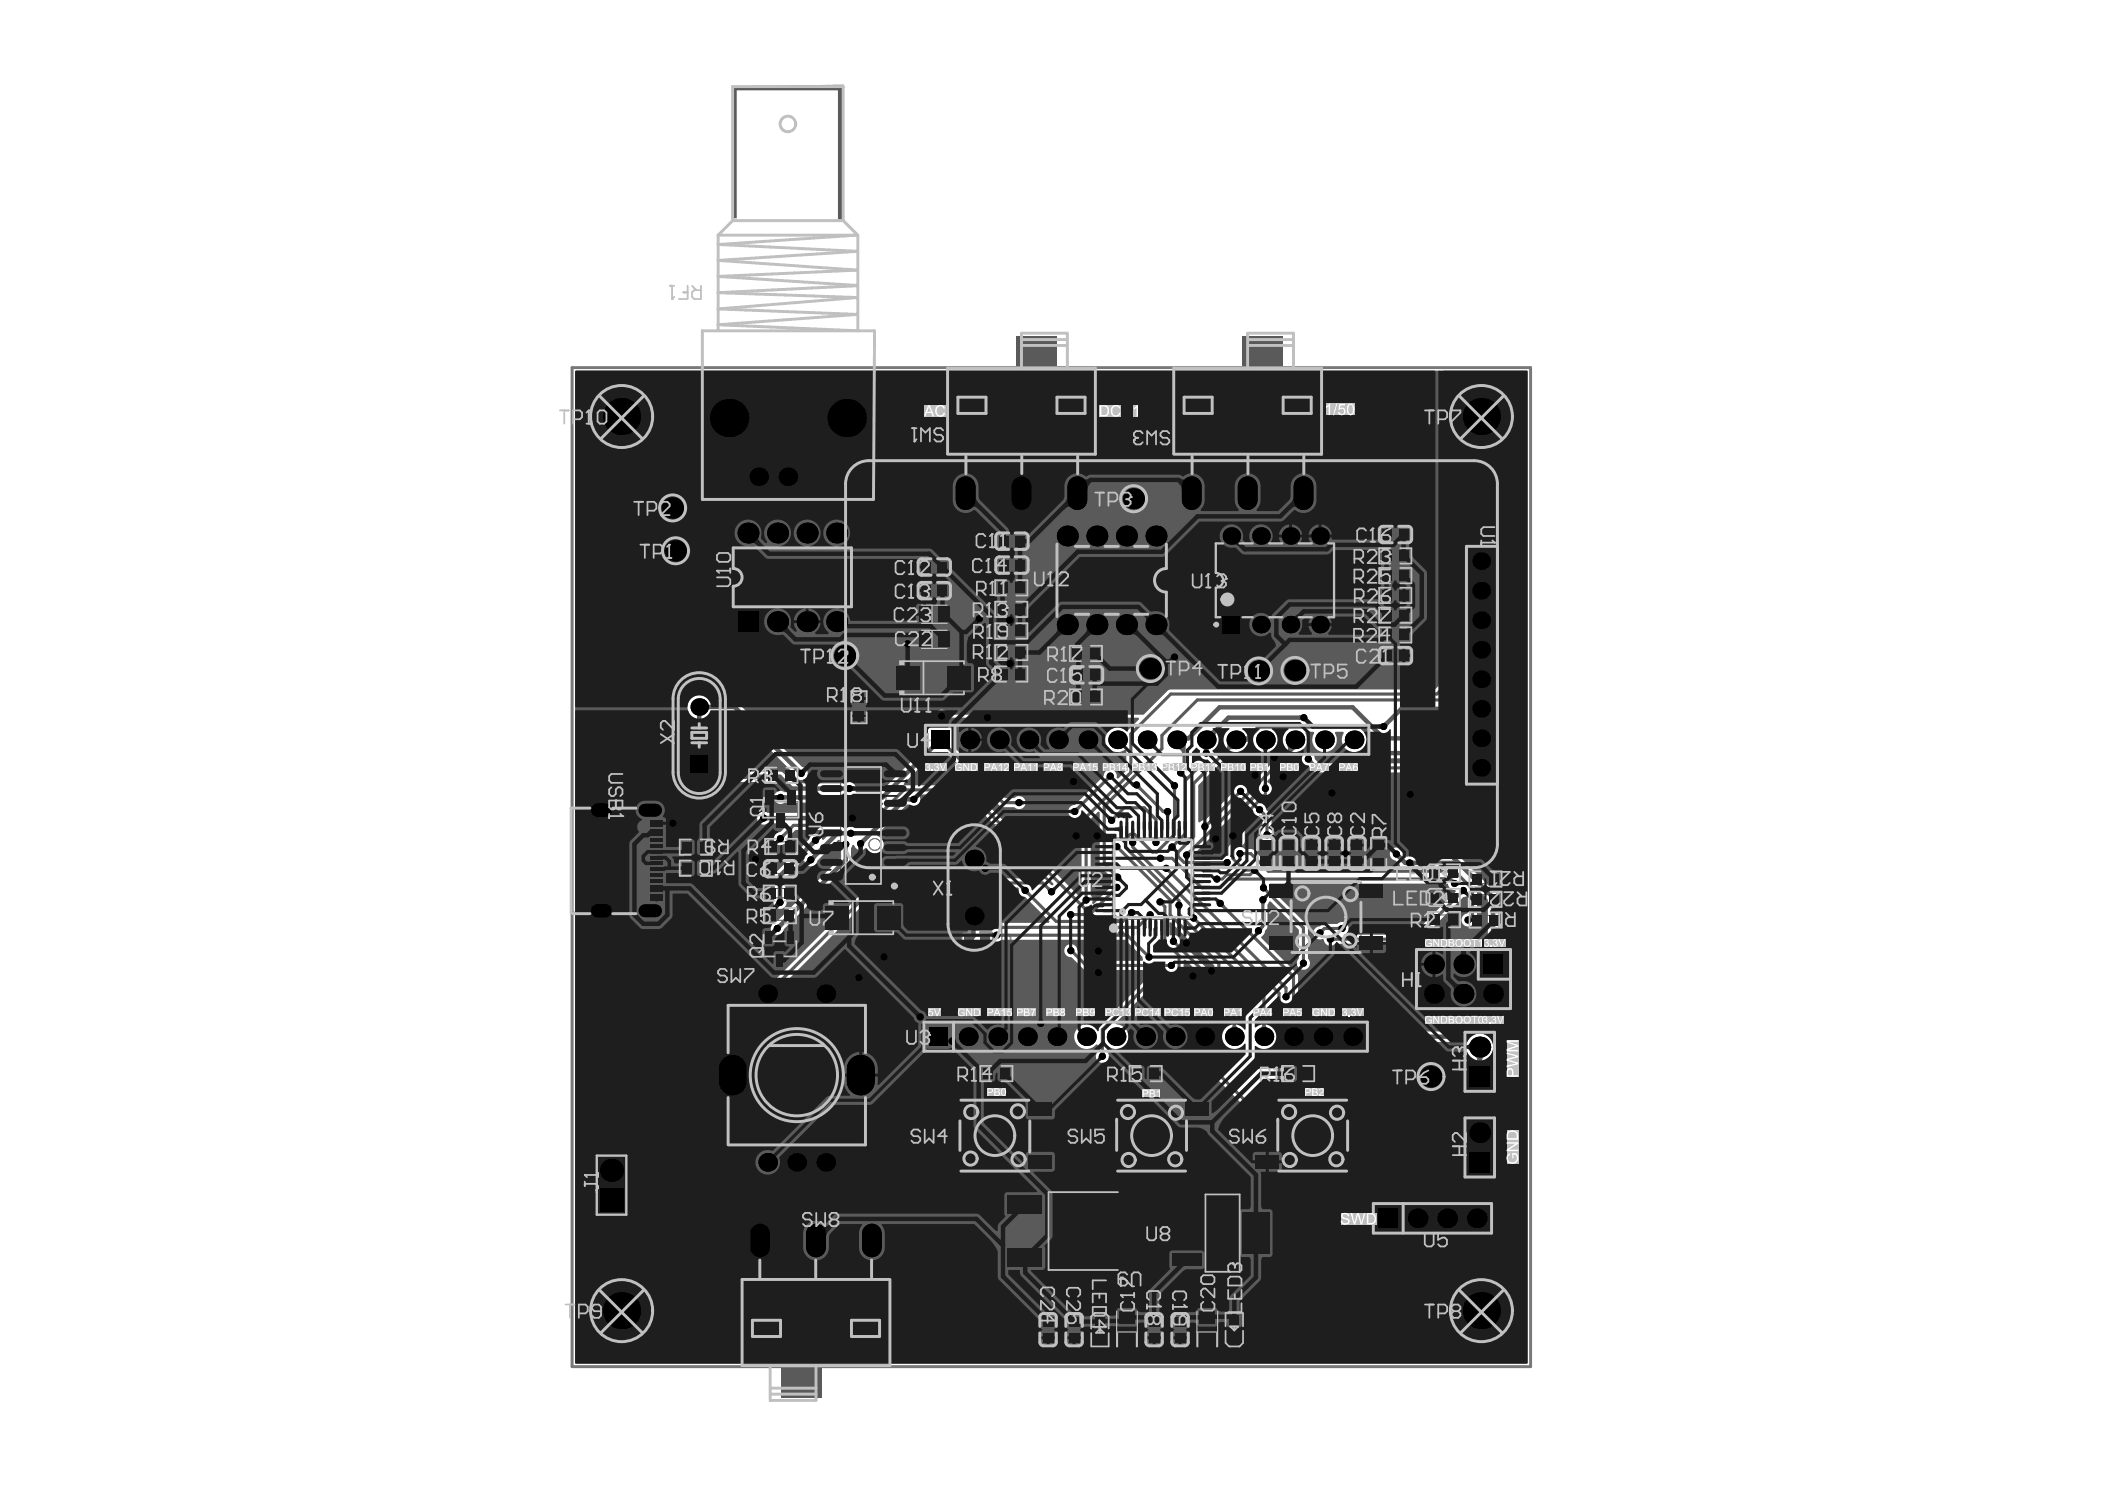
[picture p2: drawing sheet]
<svg xmlns="http://www.w3.org/2000/svg" width="297mm" height="210mm" viewBox="0 0 297 210" stroke-linecap="round" stroke-linejoin="round" font-family="sans-serif">
<g fill="#5a5a5a">
<path d="M85.8 168.7h1v1.1h-1z"/>
<path d="M85.8 164.6h1v1h-1z"/>
</g>
<path d="M84.2 163h4.1v8.3h-4.1z" fill="none" stroke="#5a5a5a" stroke-width=".14"/>
<g fill="#5a5a5a">
<path d="M158 188.2h.4v.3h-.4z"/>
<path d="M159.6 188.2h.5v.3h-.5z"/>
<path d="M158.7 188.4h.2v1.2h-.2z"/>
<path d="M158.4 188.9h1.1v.2h-1.1z"/>
<path d="M158.9 185.3h.2v1.1h-.2z"/>
<path d="M169.3 188.2h.5v.3h-.5z"/>
<path d="M171 188.2h.4v.3h-.4z"/>
<path d="M170 188.4h.3v1.2h-.3z"/>
<path d="M169.7 188.9h1.1v.2h-1.1z"/>
<path d="M170.2 185.3h.2v1.1h-.2z"/>
<path d="M130 90.1h1v.2h-1z"/>
<path d="M132.9 90.1h1v.2h-1z"/>
<path d="M130.4 89.3h.2v1.8h-.2z"/>
<path d="M131.1 89.1h.3v.4h-.3z"/>
<path d="M131.1 90.9h.3v.4h-.3z"/>
<path d="M130 86.5h1v.3h-1z"/>
<path d="M132.9 86.5h1v.3h-1z"/>
<path d="M130.4 85.8h.2v1.7h-.2z"/>
<path d="M131.1 85.5h.3v.5h-.3z"/>
<path d="M131.1 87.3h.3v.5h-.3z"/>
<path d="M202 123.1h.9v.2h-.9z"/>
<path d="M204.9 122.7h.2v.9h-.2z"/>
<path d="M204.6 123.1h.9v.2h-.9z"/>
<path d="M202 126.5h.9v.2h-.9z"/>
<path d="M204.9 126.2h.2v.9h-.2z"/>
<path d="M204.6 126.5h.9v.2h-.9z"/>
<path d="M174.1 188.4h.2v.8h-.2z"/>
<path d="M173.7 186.1h.9v.2h-.9z"/>
<path d="M174.1 185.7h.2v.9h-.2z"/>
<path d="M155.1 185.9h.2v.9h-.2z"/>
<path d="M154.8 188.9h.9v.2h-.9z"/>
<path d="M155.1 188.5h.2v.9h-.2z"/>
<path d="M103.3 12.3h15.6v18.7h-.7v-18.3h-14.2v18.1h-.7z"/>
</g>
<path d="M124.9 128.3v2.3" fill="none" stroke="#5a5a5a" stroke-width=".33"/>
<g fill="#5a5a5a">
<path d="M124.3 129.3h1.3v.3h-1.3z"/>
<path d="M118 129.3h1.3v.3h-1.3z"/>
</g>
<path d="M134.9 94.5v2.2" fill="none" stroke="#5a5a5a" stroke-width=".33"/>
<g fill="#5a5a5a">
<path d="M134.2 95.4h1.4v.4h-1.4z"/>
<path d="M128 95.4h1.3v.4h-1.3z"/>
<path d="M143.3 47.4h5.8v4.1h-5.8z"/>
<path d="M175.2 47.4h5.8v4.1h-5.8z"/>
<path d="M110.2 193h5.8v4.1h-5.8z"/>
</g>
<path d="M207.3 77.1h-2.9v33.5h2.9" fill="none" stroke="#5a5a5a" stroke-width=".42"/>
<g fill="#5a5a5a">
<path d="M204.4 78h.1a.59 .59 0 0 1 .9 0 .59 .59 0 0 1-.1 .8l-.1-.1a.44 .44 0 0 0 .2-.6 .44 .44 0 0 0-.7-.1l-.2 .2v.4l.1 .1h.2v-.3h.2v.5h-.5v-.1a.69 .69 0 0 1-.1-.8z"/>
<path d="M204.4 79.1h1.2v.2l-1 .6h1v.1h-1.2v-.1l.9-.6h-.9z"/>
<path d="M204.4 82.6l1.2-.5v.2l-1.1 .4 1.1 .4v.1l-1.2-.4z"/>
<path d="M204.4 83.5l.4-.2a.55 .55 0 0 1 .7 .3 .55 .55 0 0 1-.3 .7v-.1a.4 .4 0 0 0 .2-.5 .4 .4 0 0 0-.6-.2 .35 .35 0 0 0-.3 .3 .35 .35 0 0 0 .3 .4v.2l-.2-.1a.49 .49 0 0 1-.2-.8z"/>
<path d="M204.4 84.8a.6 .6 0 0 1 .9-.2 .6 .6 0 0 1 .1 .9h-.2v-.1a.39 .39 0 0 0 .2-.6 .39 .39 0 0 0-.6-.1 .35 .35 0 0 0-.3 .4 .35 .35 0 0 0 .3 .3v.2a.55 .55 0 0 1-.4-.8z"/>
<path d="M204.4 86.7l.4-.2v.2a.31 .31 0 0 0-.3 .3 .31 .31 0 0 0 .3 .3l.1-.3a.37 .37 0 0 1 .4-.4 .37 .37 0 0 1 .2 .6l-.2 .2h-.1v-.1a.28 .28 0 0 0 .2-.3 .28 .28 0 0 0-.2-.3l-.2 .4a.35 .35 0 0 1-.4 .4 .35 .35 0 0 1-.3-.5z"/>
<path d="M204.4 87.8l.3-.1a.57 .57 0 0 1 .7 .1 .57 .57 0 0 1 .1 .6l-.2 .3-.1-.2a.39 .39 0 0 0 .2-.5 .39 .39 0 0 0-.6-.2 .38 .38 0 0 0-.3 .4 .38 .38 0 0 0 .3 .3l-.1 .2a.58 .58 0 0 1-.3-.9z"/>
<path d="M204.4 88.9h1.2v.1h-1.1v.6h-.1z"/>
<path d="M204.4 91l.4-.1v.1a.31 .31 0 0 0-.3 .4 .31 .31 0 0 0 .3 .3l.1-.3a.37 .37 0 0 1 .4-.4 .37 .37 0 0 1 .2 .6l-.2 .2h-.1v-.2a.28 .28 0 0 0 .2-.2 .28 .28 0 0 0-.2-.3l-.2 .4a.35 .35 0 0 1-.4 .3 .35 .35 0 0 1-.3-.5z"/>
<path d="M204.4 96.5h1.2v.8h-.2v-.7h-.3v.7h-.2v-.7h-.4v.7h-.1z"/>
<path d="M204.4 97.7l.3-.2 .1 .2a.31 .31 0 0 0-.3 .3 .31 .31 0 0 0 .3 .3l.1-.3a.35 .35 0 0 1 .3-.4 .35 .35 0 0 1 .4 .4l-.3 .4h-.1v-.1a.25 .25 0 0 0 .2-.3 .25 .25 0 0 0-.3-.2v.3a.37 .37 0 0 1-.5 .4 .37 .37 0 0 1-.3-.5z"/>
<path d="M204.4 100.9l.4-.1a.55 .55 0 0 1 .7 .2 .55 .55 0 0 1-.3 .8v-.2a.4 .4 0 0 0 .2-.6 .4 .4 0 0 0-.6-.1 .35 .35 0 0 0-.3 .3 .35 .35 0 0 0 .3 .4v.2l-.2-.1a.55 .55 0 0 1-.2-.8z"/>
<path d="M204.4 103.7l.4-.2a.55 .55 0 0 1 .6 .1 .55 .55 0 0 1 .2 .6l-.1 .2-.2 .1-.1-.1a.39 .39 0 0 0 .2-.6 .39 .39 0 0 0-.6-.1h-.1a.36 .36 0 0 0-.2 .4 .36 .36 0 0 0 .3 .3v.1a.56 .56 0 0 1-.4-.8z"/>
<path d="M204.4 104.8l.2-.1h.2v.1a.31 .31 0 0 0-.3 .4 .31 .31 0 0 0 .3 .3l.1-.2a.36 .36 0 0 1 .2-.5 .36 .36 0 0 1 .5 .2v.2a.42 .42 0 0 1-.4 .4v-.1a.25 .25 0 0 0 .3-.4 .25 .25 0 0 0-.4-.1v.2a.37 .37 0 0 1-.5 .4 .37 .37 0 0 1-.2-.6z"/>
<path d="M204.4 109h1.2v.2h-1.1v.6h-.1z"/>
<path d="M204.5 80.5v.3a.46 .46 0 0 0 .5 .3 .46 .46 0 0 0 .4-.4v-.2zM204.4 80.3h1.2l-.1 .6a.59 .59 0 0 1-.6 .4 .59 .59 0 0 1-.5-.5z"/>
<path d="M204.5 92.2v.3a.47 .47 0 0 0 .5 .4 .47 .47 0 0 0 .4-.4v-.3zM204.4 92h1.2v.5a.59 .59 0 0 1-.7 .6 .59 .59 0 0 1-.5-.6z"/>
<path d="M204.8 93.5v.4l.6-.2zM204.4 93.1l1.2 .5v.2l-1.2 .4v-.2l.3-.1v-.5l-.3-.1z"/>
<path d="M205 95.4v.4a.21 .21 0 0 0 .2 .2 .21 .21 0 0 0 .2-.2v-.4zM204.4 95.3h1.2v.5a.32 .32 0 0 1-.3 .4 .32 .32 0 0 1-.4-.3l-.5 .4v-.2l.5-.3v-.4h-.5z"/>
<path d="M204.5 99.7v.3a.47 .47 0 0 0 .5 .4 .47 .47 0 0 0 .4-.4v-.3zM204.4 99.5h1.2v.5a.59 .59 0 0 1-.6 .5 .59 .59 0 0 1-.6-.4z"/>
<path d="M205.1 108v.3a.2 .2 0 0 0 .1 .3 .2 .2 0 0 0 .2-.3v-.3zM204.5 108v.4a.21 .21 0 0 0 .2 .2 .21 .21 0 0 0 .2-.2v-.4zM204.4 107.9h1.2v.5a.28 .28 0 0 1-.2 .3 .28 .28 0 0 1-.4-.2 .33 .33 0 0 1-.4 .3 .33 .33 0 0 1-.2-.5z"/>
</g>
<g fill="none" stroke="#5a5a5a" stroke-width=".33">
<circle cx="112" cy="111.8" r=".16"/>
<circle cx="111.6" cy="132" r=".16"/>
</g>
<circle cx="158.2" cy="131.7" r=".25" fill="none" stroke="#5a5a5a" stroke-width=".49"/>
<g fill="none" stroke="#5a5a5a" stroke-width=".82">
<circle cx="172.6" cy="86.9" r=".41"/>
<circle cx="127.4" cy="123.7" r=".41"/>
<circle cx="164.9" cy="170.4" r=".41"/>
</g>
<g fill="none" stroke="#5a5a5a" stroke-width=".98">
<circle cx="105.3" cy="88.7" r=".49"/>
<circle cx="142.1" cy="169.9" r=".49"/>
</g>
<circle cx="163.2" cy="74.2" r=".33" fill="none" stroke="#5a5a5a" stroke-width=".66"/>
<g fill="none" stroke="#5a5a5a" stroke-width=".41">
<circle cx="90.9" cy="116.6" r=".21"/>
<circle cx="90.9" cy="126.1" r=".21"/>
</g>
<g fill="#5a5a5a">
<path d="M138.5 116.8h.5v1.3h-.5z"/>
<path d="M136.4 116.8h.5v1.3h-.5z"/>
<path d="M190.8 121.2h1.3v.5h-1.3z"/>
<path d="M190.8 119.1h1.3v.4h-1.3z"/>
<path d="M138.7 132h.5v1.4h-.5z"/>
<path d="M136.6 132h.5v1.4h-.5z"/>
<path d="M177.9 121.2h1.4v.5h-1.4z"/>
<path d="M177.9 119.1h1.4v.4h-1.4z"/>
<path d="M184.4 121.2h1.3v.5h-1.3z"/>
<path d="M184.4 119.1h1.3v.4h-1.3z"/>
<path d="M111 121.9h.5v1.3h-.5z"/>
<path d="M108.8 121.9h.5v1.3h-.5z"/>
<path d="M99.5 110.8h.5v1.3h-.5z"/>
<path d="M97.4 110.8h.5v1.3h-.5z"/>
<path d="M187.6 119.1h1.3v.4h-1.3z"/>
<path d="M187.6 121.2h1.3v.5h-1.3z"/>
<path d="M99.3 102.5h.5v1.3h-.5z"/>
<path d="M97.2 102.5h.4v1.3h-.4z"/>
<path d="M181.2 121.2h1.3v.5h-1.3z"/>
<path d="M181.2 119.1h1.3v.4h-1.3z"/>
<path d="M143.6 75.7h.5v1.3h-.5z"/>
<path d="M141.5 75.7h.5v1.3h-.5z"/>
<path d="M130.5 79.3h.5v1.3h-.5z"/>
<path d="M132.7 79.3h.5v1.3h-.5z"/>
<path d="M130.5 82.7h.5v1.3h-.5z"/>
<path d="M132.7 82.7h.5v1.3h-.5z"/>
<path d="M143.6 79.1h.5v1.3h-.5z"/>
<path d="M141.5 79.1h.5v1.3h-.5z"/>
<path d="M152 94.5h.5v1.4h-.5z"/>
<path d="M154.1 94.5h.5v1.4h-.5z"/>
<path d="M197.7 74.7h.5v1.4h-.5z"/>
<path d="M195.6 74.7h.5v1.4h-.5z"/>
<path d="M158.3 188.4h1.5v.7h-1.5z"/>
<path d="M158.3 185.8h1.5v.8h-1.5z"/>
<path d="M162.2 186.3h1.3v.4h-1.3z"/>
<path d="M162.2 188.4h1.3v.5h-1.3z"/>
<path d="M165.9 186.3h1.3v.4h-1.3z"/>
<path d="M165.9 188.4h1.3v.5h-1.3z"/>
<path d="M169.6 188.4h1.5v.7h-1.5z"/>
<path d="M169.6 185.8h1.5v.8h-1.5z"/>
<path d="M195.6 91.8h.5v1.3h-.5z"/>
<path d="M197.7 91.8h.5v1.3h-.5z"/>
<path d="M130.2 89.4h.8v1.6h-.8z"/>
<path d="M132.7 89.4h.8v1.6h-.8z"/>
<path d="M130.2 85.8h.8v1.7h-.8z"/>
<path d="M132.7 85.8h.8v1.7h-.8z"/>
<path d="M147.2 186.3h1.4v.4h-1.4z"/>
<path d="M147.2 188.4h1.4v.5h-1.4z"/>
<path d="M150.9 186.3h1.3v.4h-1.3z"/>
<path d="M150.9 188.4h1.3v.5h-1.3z"/>
<path d="M201.8 139.7h1.1v1h-1.1z"/>
<path d="M201.8 135.5h1.1v1.1h-1.1z"/>
<path d="M206 139.7h1v1h-1z"/>
<path d="M206 135.5h1v1.1h-1z"/>
<path d="M210.2 139.7h1v1h-1z"/>
<path d="M210.2 135.5h1v1.1h-1z"/>
<path d="M208.3 163.4h1v1.1h-1z"/>
<path d="M208.3 159.3h1v1h-1z"/>
<path d="M208.3 151.3h1v1.1h-1z"/>
<path d="M208.3 147.2h1v1h-1z"/>
<path d="M202.4 122.5h.5v1.3h-.5z"/>
<path d="M204.5 122.5h.5v1.3h-.5z"/>
<path d="M202.4 126h.5v1.3h-.5z"/>
<path d="M204.5 126h.5v1.3h-.5z"/>
<path d="M173.5 188.3h1.3v.5h-1.3z"/>
<path d="M173.5 186.2h1.3v.5h-1.3z"/>
<path d="M154.5 186.3h1.4v.5h-1.4z"/>
<path d="M154.6 188.5h1.3v.5h-1.3z"/>
<path d="M108.3 112.7h.7v.4h-.7z"/>
<path d="M108.3 112.2h.7v.5h-.7z"/>
<path d="M111.4 112.7h.7v.4h-.7z"/>
<path d="M111.4 112.2h.7v.5h-.7z"/>
<path d="M109.8 115.2h.7v.4h-.7z"/>
<path d="M109.8 115.6h.7v.5h-.7z"/>
<path d="M109.7 135h.6v.7h-.6z"/>
<path d="M108.1 132h.7v.7h-.7z"/>
<path d="M111.2 132h.7v.7h-.7z"/>
<path d="M109.7 134.8h.6v.2h-.6z"/>
<path d="M111.2 132.6h.7v.3h-.7z"/>
<path d="M108.1 132.6h.7v.3h-.7z"/>
<path d="M208.3 129.1h.5v1.3h-.5z"/>
<path d="M210.5 129.1h.5v1.3h-.5z"/>
<path d="M204.6 129.1h.5v1.3h-.5z"/>
<path d="M202.5 129.1h.4v1.3h-.4z"/>
<path d="M111.1 108.7h.5v1.3h-.5z"/>
<path d="M109 108.7h.4v1.3h-.4z"/>
<path d="M111.1 118.8h.5v1.3h-.5z"/>
<path d="M108.9 118.8h.5v1.3h-.5z"/>
<path d="M108.7 128.5h.5v1.3h-.5z"/>
<path d="M110.9 128.5h.5v1.3h-.5z"/>
<path d="M108.7 125.3h.5v1.3h-.5z"/>
<path d="M110.9 125.3h.4v1.3h-.4z"/>
<path d="M193.9 121.3h1.3v.5h-1.3z"/>
<path d="M193.9 119.1h1.3v.5h-1.3z"/>
<path d="M96.9 118.9h.5v1.3h-.5z"/>
<path d="M99 118.9h.5v1.3h-.5z"/>
<path d="M96.9 121.8h.5v1.3h-.5z"/>
<path d="M99 121.8h.5v1.3h-.5z"/>
<path d="M141.4 82.3h.5v1.3h-.5z"/>
<path d="M143.5 82.3h.5v1.3h-.5z"/>
<path d="M143.5 85.3h.5v1.3h-.5z"/>
<path d="M141.4 85.3h.5v1.3h-.5z"/>
<path d="M141.4 150.8h.5v1.3h-.5z"/>
<path d="M139.3 150.8h.5v1.3h-.5z"/>
<path d="M162.5 150.8h.5v1.3h-.5z"/>
<path d="M160.4 150.8h.4v1.3h-.4z"/>
<path d="M184 150.8h.5v1.3h-.5z"/>
<path d="M181.9 150.8h.5v1.3h-.5z"/>
<path d="M141.4 88.3h.5v1.4h-.5z"/>
<path d="M143.5 88.3h.5v1.4h-.5z"/>
<path d="M210.4 123.3h.5v1.4h-.5z"/>
<path d="M208.3 123.3h.5v1.4h-.5z"/>
<path d="M210.4 126.2h.5v1.3h-.5z"/>
<path d="M208.3 126.2h.5v1.3h-.5z"/>
<path d="M179.9 125.1h.8v1.1h-.8z"/>
<path d="M179.9 132.5h.8v1.1h-.8z"/>
<path d="M193.5 132.5h.8v1.1h-.8z"/>
<path d="M193.5 125.1h.8v1.1h-.8z"/>
<path d="M192 125.1h2.3v1.1h-2.3z"/>
<path d="M192 132.5h2.3v1.1h-2.3z"/>
<path d="M179.9 125.1h2.4v1.1h-2.4z"/>
<path d="M179.9 132.5h2.4v1.1h-2.4z"/>
<path d="M146.8 163.3h.8v1.2h-.8z"/>
<path d="M146.8 155.9h.8v1.2h-.8z"/>
<path d="M133.2 155.9h.8v1.2h-.8z"/>
<path d="M133.2 163.3h.8v1.2h-.8z"/>
<path d="M133.2 163.3h2.3v1.2h-2.3z"/>
<path d="M133.2 155.9h2.3v1.2h-2.3z"/>
<path d="M145.2 163.3h2.4v1.2h-2.4z"/>
<path d="M145.2 155.9h2.4v1.2h-2.4z"/>
<path d="M155.3 155.9h.8v1.2h-.8z"/>
<path d="M155.3 163.3h.8v1.2h-.8z"/>
<path d="M168.9 163.3h.8v1.2h-.8z"/>
<path d="M168.9 155.9h.8v1.2h-.8z"/>
<path d="M167.3 155.9h2.4v1.2h-2.4z"/>
<path d="M167.3 163.3h2.4v1.2h-2.4z"/>
<path d="M155.3 155.9h2.4v1.2h-2.4z"/>
<path d="M155.3 163.3h2.4v1.2h-2.4z"/>
<path d="M178 155.9h.8v1.2h-.8z"/>
<path d="M178 163.3h.8v1.2h-.8z"/>
<path d="M191.6 163.3h.9v1.2h-.9z"/>
<path d="M191.6 155.9h.9v1.2h-.9z"/>
<path d="M190.1 155.9h2.4v1.2h-2.4z"/>
<path d="M190.1 163.3h2.4v1.2h-2.4z"/>
<path d="M178 155.9h2.4v1.2h-2.4z"/>
<path d="M178 163.3h2.4v1.2h-2.4z"/>
<path d="M167 129.7h.4v.5h-.4z"/>
<path d="M167 130.2h.4v1.1h-.4z"/>
<path d="M166.2 129.7h.4v.5h-.4z"/>
<path d="M166.2 130.2h.4v1.1h-.4z"/>
<path d="M165.4 129.7h.4v.5h-.4z"/>
<path d="M165.4 130.2h.4v1.1h-.4z"/>
<path d="M164.6 129.7h.4v.5h-.4z"/>
<path d="M164.6 130.2h.4v1.1h-.4z"/>
<path d="M163.8 129.7h.3v.5h-.3z"/>
<path d="M163.8 130.2h.3v1.1h-.3z"/>
<path d="M162.9 129.7h.4v.5h-.4z"/>
<path d="M162.9 130.2h.4v1.1h-.4z"/>
<path d="M162.1 129.7h.4v.5h-.4z"/>
<path d="M162.1 130.2h.4v1.1h-.4z"/>
<path d="M161.3 129.7h.4v.5h-.4z"/>
<path d="M161.3 130.2h.4v1.1h-.4z"/>
<path d="M160.5 129.7h.3v.5h-.3z"/>
<path d="M160.5 130.2h.3v1.1h-.3z"/>
<path d="M159.6 129.7h.4v.5h-.4z"/>
<path d="M159.6 130.2h.4v1.1h-.4z"/>
<path d="M158.8 129.7h.4v.5h-.4z"/>
<path d="M158.8 130.2h.4v1.1h-.4z"/>
<path d="M158 129.7h.4v.5h-.4z"/>
<path d="M158 130.2h.4v1.1h-.4z"/>
<path d="M168.4 119.2h.6v.4h-.6z"/>
<path d="M169 119.2h1.1v.4h-1.1z"/>
<path d="M168.4 120.1h.6v.3h-.6z"/>
<path d="M169 120.1h1.1v.3h-1.1z"/>
<path d="M168.4 120.9h.6v.4h-.6z"/>
<path d="M169 120.9h1.1v.4h-1.1z"/>
<path d="M168.4 121.7h.6v.4h-.6z"/>
<path d="M169 121.7h1.1v.4h-1.1z"/>
<path d="M168.4 122.5h.6v.4h-.6z"/>
<path d="M169 122.5h1.1v.4h-1.1z"/>
<path d="M168.4 123.3h.6v.4h-.6z"/>
<path d="M169 123.3h1.1v.4h-1.1z"/>
<path d="M168.4 124.2h.6v.3h-.6z"/>
<path d="M169 124.2h1.1v.3h-1.1z"/>
<path d="M168.4 125h.6v.4h-.6z"/>
<path d="M169 125h1.1v.4h-1.1z"/>
<path d="M168.4 125.8h.6v.4h-.6z"/>
<path d="M169 125.8h1.1v.4h-1.1z"/>
<path d="M168.4 126.6h.6v.4h-.6z"/>
<path d="M169 126.6h1.1v.4h-1.1z"/>
<path d="M168.4 127.4h.6v.4h-.6z"/>
<path d="M169 127.4h1.1v.4h-1.1z"/>
<path d="M168.4 128.3h.6v.3h-.6z"/>
<path d="M169 128.3h1.1v.3h-1.1z"/>
<path d="M158 117.7h.4v.5h-.4z"/>
<path d="M158 116.6h.4v1.1h-.4z"/>
<path d="M158.8 117.7h.4v.5h-.4z"/>
<path d="M158.8 116.6h.4v1.1h-.4z"/>
<path d="M159.6 117.7h.4v.5h-.4z"/>
<path d="M159.6 116.6h.4v1.1h-.4z"/>
<path d="M160.5 117.7h.3v.5h-.3z"/>
<path d="M160.5 116.6h.3v1.1h-.3z"/>
<path d="M161.3 117.7h.4v.5h-.4z"/>
<path d="M161.3 116.6h.4v1.1h-.4z"/>
<path d="M162.1 117.7h.4v.5h-.4z"/>
<path d="M162.1 116.6h.4v1.1h-.4z"/>
<path d="M162.9 117.7h.4v.5h-.4z"/>
<path d="M162.9 116.6h.4v1.1h-.4z"/>
<path d="M163.8 117.7h.3v.5h-.3z"/>
<path d="M163.8 116.6h.3v1.1h-.3z"/>
<path d="M164.6 117.7h.4v.5h-.4z"/>
<path d="M164.6 116.6h.4v1.1h-.4z"/>
<path d="M165.4 117.7h.4v.5h-.4z"/>
<path d="M165.4 116.6h.4v1.1h-.4z"/>
<path d="M166.2 117.7h.4v.5h-.4z"/>
<path d="M166.2 116.6h.4v1.1h-.4z"/>
<path d="M167 117.7h.4v.5h-.4z"/>
<path d="M167 116.6h.4v1.1h-.4z"/>
<path d="M156.5 128.3h.5v.3h-.5z"/>
<path d="M155.3 128.3h1.2v.3h-1.2z"/>
<path d="M156.5 127.4h.5v.4h-.5z"/>
<path d="M155.3 127.4h1.2v.4h-1.2z"/>
<path d="M156.5 126.6h.5v.4h-.5z"/>
<path d="M155.3 126.6h1.2v.4h-1.2z"/>
<path d="M156.5 125.8h.5v.4h-.5z"/>
<path d="M155.3 125.8h1.2v.4h-1.2z"/>
<path d="M156.5 125h.5v.4h-.5z"/>
<path d="M155.3 125h1.2v.4h-1.2z"/>
<path d="M156.5 124.2h.5v.3h-.5z"/>
<path d="M155.3 124.2h1.2v.3h-1.2z"/>
<path d="M156.5 123.3h.5v.4h-.5z"/>
<path d="M155.3 123.3h1.2v.4h-1.2z"/>
<path d="M156.5 122.5h.5v.4h-.5z"/>
<path d="M155.3 122.5h1.2v.4h-1.2z"/>
<path d="M156.5 121.7h.5v.4h-.5z"/>
<path d="M155.3 121.7h1.2v.4h-1.2z"/>
<path d="M156.5 120.9h.5v.4h-.5z"/>
<path d="M155.3 120.9h1.2v.4h-1.2z"/>
<path d="M156.5 120.1h.5v.3h-.5z"/>
<path d="M155.3 120.1h1.2v.3h-1.2z"/>
<path d="M156.5 119.2h.5v.4h-.5z"/>
<path d="M155.3 119.2h1.2v.4h-1.2z"/>
<path d="M190.3 145.7h1.1v1.1h-1.1z"/>
<path d="M186.2 145.7h1v1.1h-1z"/>
<path d="M182 145.7h1.1v1.1h-1.1z"/>
<path d="M177.8 145.7h1.1v1.1h-1.1z"/>
<path d="M173.7 145.7h1v1.1h-1z"/>
<path d="M169.5 145.7h1v1.1h-1z"/>
<path d="M165.3 145.7h1.1v1.1h-1.1z"/>
<path d="M161.1 145.7h1.1v1.1h-1.1z"/>
<path d="M157 145.7h1v1.1h-1z"/>
<path d="M152.8 145.7h1v1.1h-1z"/>
<path d="M148.6 145.7h1.1v1.1h-1.1z"/>
<path d="M144.5 145.7h1v1.1h-1z"/>
<path d="M140.3 145.7h1v1.1h-1z"/>
<path d="M136.1 145.7h1.1v1.1h-1.1z"/>
<path d="M131.9 145.7h1.1v1.1h-1.1z"/>
<path d="M190.6 103.8h1v1.1h-1z"/>
<path d="M186.4 103.8h1v1.1h-1z"/>
<path d="M182.2 103.8h1.1v1.1h-1.1z"/>
<path d="M178 103.8h1.1v1.1h-1.1z"/>
<path d="M173.9 103.8h1v1.1h-1z"/>
<path d="M169.7 103.8h1v1.1h-1z"/>
<path d="M165.5 103.8h1.1v1.1h-1.1z"/>
<path d="M161.3 103.8h1.1v1.1h-1.1z"/>
<path d="M157.2 103.8h1v1.1h-1z"/>
<path d="M153 103.8h1.1v1.1h-1.1z"/>
<path d="M148.8 103.8h1.1v1.1h-1.1z"/>
<path d="M144.7 103.8h1v1.1h-1z"/>
<path d="M140.5 103.8h1v1.1h-1z"/>
<path d="M136.3 103.8h1.1v1.1h-1.1z"/>
<path d="M132.1 103.8h1.1v1.1h-1.1z"/>
<path d="M195.4 171.3h1v1.1h-1z"/>
<path d="M199.5 171.3h1.1v1.1h-1.1z"/>
<path d="M203.7 171.3h1v1.1h-1z"/>
<path d="M207.9 171.3h1v1.1h-1z"/>
<path d="M125.6 123.4h1.2v.7h-1.2z"/>
<path d="M125 123.4h.6v.7h-.6z"/>
<path d="M125.6 121.3h1.2v.7h-1.2z"/>
<path d="M125 121.3h.6v.7h-.6z"/>
<path d="M125.6 119.2h1.2v.7h-1.2z"/>
<path d="M125 119.2h.6v.7h-.6z"/>
<path d="M125.6 117.1h1.2v.7h-1.2z"/>
<path d="M125 117.1h.6v.7h-.6z"/>
<path d="M125.6 115.1h1.2v.7h-1.2z"/>
<path d="M125 115.1h.6v.7h-.6z"/>
<path d="M125.6 113h1.2v.7h-1.2z"/>
<path d="M125 113h.6v.7h-.6z"/>
<path d="M125.6 110.9h1.2v.7h-1.2z"/>
<path d="M125 110.9h.6v.7h-.6z"/>
<path d="M125.6 108.8h1.2v.7h-1.2z"/>
<path d="M125 108.8h.6v.7h-.6z"/>
<path d="M116.9 123.4h1.1v.7h-1.1z"/>
<path d="M118 123.4h.6v.7h-.6z"/>
<path d="M116.9 121.3h1.1v.7h-1.1z"/>
<path d="M118 121.3h.6v.7h-.6z"/>
<path d="M116.9 119.2h1.1v.7h-1.1z"/>
<path d="M118 119.2h.6v.7h-.6z"/>
<path d="M116.9 117.1h1.1v.7h-1.1z"/>
<path d="M118 117.1h.6v.7h-.6z"/>
<path d="M116.9 115.1h1.1v.7h-1.1z"/>
<path d="M118 115.1h.6v.7h-.6z"/>
<path d="M116.9 113h1.1v.7h-1.1z"/>
<path d="M118 113h.6v.7h-.6z"/>
<path d="M116.9 110.9h1.1v.7h-1.1z"/>
<path d="M118 110.9h.6v.7h-.6z"/>
<path d="M116.9 108.8h1.1v.7h-1.1z"/>
<path d="M118 108.8h.6v.7h-.6z"/>
<path d="M117.6 128.3h1.8v2.3h-1.8z"/>
<path d="M124.1 128.3h1.9v2.3h-1.9z"/>
<path d="M168 177.1h1.7v1.2h-1.7z"/>
<path d="M166.8 177.1h1.2v1.2h-1.2z"/>
<path d="M168 173.3h1.7v1.3h-1.7z"/>
<path d="M166.8 173.3h1.2v1.3h-1.2z"/>
<path d="M168 169.6h1.7v1.2h-1.7z"/>
<path d="M166.8 169.6h1.2v1.2h-1.2z"/>
<path d="M175.4 171.5h1.6v4.9h-1.6z"/>
<path d="M177 171.5h1.3v4.9h-1.3z"/>
<path d="M105.2 75h.7v.4h-.7z"/>
<path d="M109.3 75h.8v.4h-.8z"/>
<path d="M113.5 75h.8v.4h-.8z"/>
<path d="M117.7 75h.7v.4h-.7z"/>
<path d="M117.7 87.5h.7v.4h-.7z"/>
<path d="M113.5 87.5h.8v.4h-.8z"/>
<path d="M109.3 87.5h.8v.4h-.8z"/>
<path d="M105.2 87.5h.7v.4h-.7z"/>
<path d="M112.9 75h2v1.3h-2z"/>
<path d="M108.7 75h2.1v1.3h-2.1z"/>
<path d="M112.9 86.6h2v1.3h-2z"/>
<path d="M108.7 86.6h2v1.3h-2z"/>
<path d="M105.2 86.6h1.4v1.3h-1.4z"/>
<path d="M117 75h1.4v1.3h-1.4z"/>
<path d="M105.2 75h1.4v1.3h-1.4z"/>
<path d="M117 86.6h1.4v1.3h-1.4z"/>
<path d="M153.6 75.4h2.4v1.3h-2.4z"/>
<path d="M150.2 75.4h1.6v1.3h-1.6z"/>
<path d="M157.8 75.4h2.4v1.3h-2.4z"/>
<path d="M157.8 87h2.4v1.3h-2.4z"/>
<path d="M153.6 87h2.4v1.3h-2.4z"/>
<path d="M161.9 75.4h1.7v1.3h-1.7z"/>
<path d="M161.9 87h1.7v1.3h-1.7z"/>
<path d="M150.2 87h1.6v1.3h-1.6z"/>
<path d="M162.8 87.9h.7v.4h-.7z"/>
<path d="M158.6 87.9h.7v.4h-.7z"/>
<path d="M154.4 87.9h.8v.4h-.8z"/>
<path d="M150.2 87.9h.8v.4h-.8z"/>
<path d="M150.2 75.4h.8v.4h-.8z"/>
<path d="M154.4 75.4h.8v.4h-.8z"/>
<path d="M158.6 75.4h.7v.4h-.7z"/>
<path d="M162.8 75.4h.7v.4h-.7z"/>
<path d="M173.4 87.9h.7v.4h-.7z"/>
<path d="M177.6 87.9h.7v.4h-.7z"/>
<path d="M181.7 87.9h.8v.4h-.8z"/>
<path d="M185.9 87.9h.8v.4h-.8z"/>
<path d="M173.4 75.4h.7v.4h-.7z"/>
<path d="M177.6 75.4h.7v.4h-.7z"/>
<path d="M181.7 75.4h.8v.4h-.8z"/>
<path d="M185.9 75.4h.8v.4h-.8z"/>
<path d="M176.7 75.4h2.4v1.3h-2.4z"/>
<path d="M173.2 75.4h1.2v1.3h-1.2z"/>
<path d="M185.7 75.4h1.2v1.3h-1.2z"/>
<path d="M173.2 87h1.2v1.3h-1.2z"/>
<path d="M185.7 87h1.2v1.3h-1.2z"/>
<path d="M180.9 75.4h2.4v1.3h-2.4z"/>
<path d="M180.9 87h2.4v1.3h-2.4z"/>
<path d="M176.7 87h2.4v1.3h-2.4z"/>
<path d="M91.7 118.3h1.4v.4h-1.4z"/>
<path d="M91.7 120h1.4v.3h-1.4z"/>
<path d="M91.7 119.2h1.4v.3h-1.4z"/>
<path d="M91.7 120.8h1.4v.3h-1.4z"/>
<path d="M91.7 121.6h1.4v.4h-1.4z"/>
<path d="M91.7 122.4h1.4v.4h-1.4z"/>
<path d="M91.7 123.3h1.4v.3h-1.4z"/>
<path d="M91.7 124.1h1.4v.3h-1.4z"/>
<path d="M91.7 115.8h1.4v.7h-1.4z"/>
<path d="M91.7 117.1h1.4v.7h-1.4z"/>
<path d="M91.7 125h1.4v.6h-1.4z"/>
<path d="M91.7 126.3h1.4v.7h-1.4z"/>
<path d="M90.8 114.1h1.8v.4h-1.8z"/>
<path d="M90.8 128.3h1.8v.4h-1.8z"/>
<path d="M84.3 114.1h1.1v.4h-1.1z"/>
<path d="M84.3 128.3h1.1v.4h-1.1z"/>
<path d="M127.6 94.4h1.8v2.4h-1.8z"/>
<path d="M134.1 94.4h1.9v2.4h-1.9z"/>
<path d="M135.6 68.5h1.3v2.1h-1.3z"/>
<path d="M143.5 68.5h1.3v2.1h-1.3z"/>
<path d="M151.4 68.5h1.3v2.1h-1.3z"/>
<path d="M151.4 62.5h1.3v8.1h-1.3z"/>
<path d="M143.5 62.5h1.3v8.1h-1.3z"/>
<path d="M135.6 62.5h1.3v8.1h-1.3z"/>
<path d="M167.5 68.5h1.3v2.1h-1.3z"/>
<path d="M175.4 68.5h1.3v2.1h-1.3z"/>
<path d="M183.3 68.5h1.3v2.1h-1.3z"/>
<path d="M183.3 62.5h1.3v8.1h-1.3z"/>
<path d="M175.4 62.5h1.3v8.1h-1.3z"/>
<path d="M167.5 62.5h1.3v8.1h-1.3z"/>
<path d="M122.4 173.9h1.3v2.2h-1.3z"/>
<path d="M114.5 173.9h1.3v2.2h-1.3z"/>
<path d="M106.6 173.9h1.3v2.2h-1.3z"/>
<path d="M106.6 173.9h1.3v8.2h-1.3z"/>
<path d="M114.5 173.9h1.3v8.2h-1.3z"/>
<path d="M122.4 173.9h1.3v8.2h-1.3z"/>
<path d="M120.6 100.6h1.3v.5h-1.3z"/>
<path d="M120.6 98.5h1.3v.4h-1.3z"/>
<path d="M195.6 77.8h.5v1.3h-.5z"/>
<path d="M197.7 77.8h.5v1.3h-.5z"/>
<path d="M195.6 88.9h.5v1.3h-.5z"/>
<path d="M197.7 88.9h.5v1.3h-.5z"/>
<path d="M197.7 80.5h.5v1.4h-.5z"/>
<path d="M195.6 80.5h.5v1.4h-.5z"/>
<path d="M197.7 83.3h.5v1.3h-.5z"/>
<path d="M195.6 83.3h.5v1.3h-.5z"/>
<path d="M195.6 86.1h.5v1.3h-.5z"/>
<path d="M197.7 86.1h.5v1.3h-.5z"/>
<path d="M141.4 94.4h.5v1.3h-.5z"/>
<path d="M143.5 94.4h.5v1.3h-.5z"/>
<path d="M143.5 91.4h.5v1.3h-.5z"/>
<path d="M141.4 91.4h.5v1.3h-.5z"/>
<path d="M151.9 91.5h.5v1.3h-.5z"/>
<path d="M154.1 91.5h.4v1.3h-.4z"/>
<path d="M151.9 97.7h.5v1.3h-.5z"/>
<path d="M154.1 97.7h.4v1.3h-.4z"/>
<path d="M102.4 150.8h2.1v1.8h-2.1z"/>
<path d="M120.4 150.8h2.1v1.8h-2.1z"/>
<path d="M146.3 169.3h1.9v1.2h-1.9z"/>
<path d="M143.7 169.3h2.6v1.2h-2.6z"/>
<path d="M146.3 176.8h1.9v1.2h-1.9z"/>
<path d="M143.7 176.8h2.6v1.2h-2.6z"/>
<path d="M151.8 169.6h6.6l1.6 1.6v4.9l-1.6 1.7h-6.6z"/>
</g>
<g fill="none" stroke="#5a5a5a" stroke-width=".14">
<path d="M103.4 12.2l15.6-.2v19.1l2 2.1v13.5h2.4l-.1 23.8h-24.2v-23.8h2.2v-13.5l2.1-2.1zM133.7 52h20.9v10.5h-20.9zM165.6 52h20.9v10.5h-20.9zM103.9 76.2h15.8v10.5h-15.8zM130.5 79.3h2.7v1.3h-2.7zM141.5 75.7h2.6v1.3h-2.6zM141.5 79.1h2.6v1.3h-2.6zM149.3 76.7h15.2v10.4h-15.2zM171.7 76.7h16.6v10.3h-16.6zM195.6 77.8h2.6v1.3h-2.6zM195.6 74.7h2.6v1.4h-2.6zM96.1 96a3.7 3.7 0 0 1 4-.8 3.7 3.7 0 0 1 2.3 3.4v10.3a3.7 3.7 0 0 1-3.7 3.7 3.7 3.7 0 0 1-3.7-3.7v-10.3a3.7 3.7 0 0 1 1.1-2.6z"/>
<path d="M120.6 98.5h1.3v2.6h-1.3zM128.2 93.5h7.1v4.2h-7.1zM130.2 85.5h3.3v2.3h-3.3zM130.2 89.1h3.3v2.2h-3.3zM130.5 82.7h2.7v1.3h-2.7zM141.4 82.3h2.6v1.3h-2.6zM141.4 85.3h2.6v1.3h-2.6zM141.4 88.3h2.6v1.4h-2.6zM141.4 91.4h2.6v1.3h-2.6zM141.4 94.4h2.6v1.3h-2.6zM151.9 91.5h2.6v1.3h-2.6zM151.9 97.7h2.6v1.3h-2.6z"/>
<path d="M152 94.5h2.6v1.4h-2.6zM195.6 80.5h2.6v1.4h-2.6zM195.6 83.3h2.6v1.3h-2.6zM195.6 86.1h2.6v1.3h-2.6zM195.6 88.9h2.6v1.3h-2.6zM195.6 91.8h2.6v1.3h-2.6zM80.5 114.1h12.1v14.6h-12.1zM96.9 118.9h2.6v1.3h-2.6zM97.2 102.5h2.6v1.3h-2.6zM97.4 110.8h2.6v1.3h-2.6zM107.8 113.1h4.8v2.1h-4.8zM108.9 118.8h2.7v1.3h-2.7z"/>
<path d="M109 108.7h2.6v1.3h-2.6zM118.6 108.3h6.4v16.3h-6.4zM130.6 102.3h62.6v4.1h-62.6zM133.6 116.3h7.8v17.8h-7.8zM136.4 116.8h2.6v1.3h-2.6zM157 118.2h11.5v11.5h-11.5zM177.9 119.1h1.4v2.6h-1.4zM181.2 119.1h1.3v2.6h-1.3zM184.4 119.1h1.3v2.6h-1.3zM187.6 119.1h1.3v2.6h-1.3zM190.8 119.1h1.3v2.6h-1.3zM193.9 119.1h1.3v2.7h-1.3z"/>
<path d="M96.9 121.8h2.6v1.3h-2.6zM101.4 138.9h22v26.4h-22zM107.6 132.8h4.8v2.1h-4.8zM108.7 125.3h2.6v1.3h-2.6zM108.7 128.5h2.7v1.3h-2.7zM108.8 121.9h2.7v1.3h-2.7zM118.2 127.3h7.1v4.3h-7.1zM136.6 132h2.6v1.4h-2.6zM182.2 124.4h9.8v9.9h-9.8zM200.3 134h12.5v8.2h-12.5zM202.4 122.5h2.6v1.3h-2.6zM202.4 126h2.6v1.3h-2.6z"/>
<path d="M202.5 129.1h2.6v1.3h-2.6zM208.3 126.2h2.6v1.3h-2.6zM208.3 123.3h2.6v1.4h-2.6zM208.3 129.1h2.7v1.3h-2.7zM130.4 144.2h62.6v4.1h-62.6zM135.5 155.3h9.8v9.8h-9.8zM139.3 150.8h2.6v1.3h-2.6zM157.6 155.3h9.8v9.8h-9.8zM160.4 150.8h2.6v1.3h-2.6zM180.3 155.3h9.9v9.8h-9.9zM181.9 150.8h2.6v1.3h-2.6zM206.7 157.7h4.2v8.3h-4.2z"/>
<path d="M206.7 145.6h4.2v8.3h-4.2zM148.2 168.2h10v10.9h-10zM169.6 168.6h5.8v10.7h-5.8zM193.8 169.8h16.7v4.1h-16.7zM104.7 182h20.9v10.5h-20.9zM147.2 186.3h1.4v2.6h-1.4zM150.9 186.3h1.3v2.6h-1.3zM154.5 186.3h1.4v2.7h-1.4zM158 185.8h2.1v3.3h-2.1zM162.2 186.3h1.3v2.6h-1.3zM165.9 186.3h1.3v2.6h-1.3zM169.3 185.8h2.1v3.3h-2.1z"/>
<path d="M173.5 186.2h1.3v2.6h-1.3z"/>
<circle cx="123.4" cy="68.3" r=".83"/>
<circle cx="207" cy="68.3" r=".83"/>
<circle cx="90.9" cy="116.6" r=".57"/>
<circle cx="123.4" cy="119.1" r=".83"/>
<circle cx="207" cy="119.1" r=".83"/>
<circle cx="90.9" cy="126.1" r=".57"/>
</g>
<path d="M80.7 51.9h135.3v140.9h-135.3z" fill="none" stroke="#787878" stroke-width=".42"/>
<g fill="none" stroke="#787878" stroke-width=".14">
<circle cx="123.4" cy="68.3" r=".83"/>
<circle cx="207" cy="68.3" r=".83"/>
<circle cx="90.9" cy="116.6" r=".57"/>
<circle cx="123.4" cy="119.1" r=".83"/>
<circle cx="207" cy="119.1" r=".83"/>
<circle cx="90.9" cy="126.1" r=".57"/>
</g>
<path d="M98 101.9l-1.6 .1-.2 .5 .1 1.5 .4 .3h1.3M98.2 110.3l-1.6 .1-.2 .4 .1 1.6 .4 .2h1.3M98.9 101.9l1.6 .1 .2 .5v1.5l-.5 .3h-1.3M99.1 110.3h1.6l.3 .5-.1 1.6-.5 .2h-1.3M137.2 116.3l-1.6 .1-.2 .4 .1 1.6 .4 .3h1.3M138.1 116.3l1.6 .1 .3 .4-.1 1.6-.4 .3h-1.4M137.4 131.5l-1.5 .1-.3 .4 .1 1.6 .4 .3h1.3M138.3 131.5l1.6 .1 .3 .4-.1 1.6-.4 .3h-1.4" fill="none" stroke="#8c8c8c" stroke-width=".42"/>
<g fill="none" stroke="#8c8c8c" stroke-width=".25">
<path d="M100 103.2h.9l.3-.3v-.3l-.3-.4h-.6l-.3 .4v1.2l.3 .3h.6l.3-.3M101.5 110.6h-1.2v.3l1.2 1.2v.4M101.9 102.6l.3-.4h.6l.3 .4v1.2l-.3 .3h-.6l-.3-.3M102.1 110.9l.3-.3h.7l.3 .3v1.2l-.3 .4h-.7l-.3-.4M139.4 118.5h.7M139.7 116.6h.1M139.7 116.6v1.9M139.7 116.6l.4 .3M140.7 116.9l.3-.3h.6l.3 .3v1.3l-.3 .3h-.6l-.3-.3M139.5 132.5h.1M139.5 132.5l.3 .3M139.8 132.8l-.3 .3v.3l.3 .3h.6l.3-.3"/>
<path d="M139.8 132.8h.3M140.7 132.1l-.3-.3h-.6l-.3 .3v.4M141.3 132.1l.4-.3h.6l.3 .3v1.3l-.3 .3h-.6l-.4-.3"/>
</g>
<g fill="#5a5a5a">
<path d="M209.3 140.1l1.5 1.5-.8-.1-.4 .3-.5-.5 .2-.4z"/>
<path d="M210.4 138.3h.6l.1 .4 .6 .6h-2.1l.6-.6z"/>
<path d="M207.7 148.7h2.2l-.6 .5-.2 .5h-.6l-.2-.5z"/>
<path d="M110 66.7l.8 1.8-.8-.1-.4 .2 .1-.9z"/>
<path d="M111.1 68.6l1.4-1.4v.7l.2 .4-.5 .4-.4-.2z"/>
<path d="M96.3 76.6l.6 .6 .4 .2v.6l-.4 .2-.6 .6z"/>
<path d="M158.5 70.3l1.6 1.5h-.8l-.5 .2-.5-.4 .3-.4z"/>
<path d="M159.9 71.8l1.5-1.5v.8l.2 .5-.4 .4-.5-.2z"/>
<path d="M160.9 93.3l.4-.5 .4 .1 .7-.1-1.5 1.6v-.7z"/>
<path d="M181.1 93.4l.4-.5 .5 .3 .8-.1-1.5 1.6v-.9z"/>
<path d="M202.9 150.8l.6 .6 .4 .2v.6l-.4 .1-.6 .7z"/>
<path d="M177.3 92.6h.6l.2 .5 .6 .6h-2.2l.6-.6z"/>
<path d="M143.7 146.2l1.4 1.3h-.8l-.4 .2-.4-.4 .2-.4z"/>
<path d="M144.9 144.9l.8 .1 .4-.2 .3 .3-.2 .4 .1 .8z"/>
<path d="M169.8 144.5h.4l.1 .3 .7 .6h-2l.7-.6z"/>
<path d="M174 144.5h.4l.1 .3 .7 .6h-2l.7-.6z"/>
<path d="M178.1 144.5h.5l.1 .3 .6 .6h-1.9l.6-.6z"/>
<path d="M182.3 144.5h.4l.1 .3 .7 .6h-2l.7-.6z"/>
<path d="M191.7 145.3l.5 .5 .5 .1v.7l-.5 .1-.5 .5z"/>
<path d="M167.3 104.1v.9l-.4 1.6-.3-.7-.5-.2z"/>
<path d="M169.2 105.2h2l-.6 .5-.2 .4h-.4l-.1-.4z"/>
<path d="M170.1 103.1h.8l.4-.2 .4 .4-.2 .4v.7z"/>
<path d="M173.1 104.4l1.5 1.3h-.8l-.3 .1-.5-.2 .2-.4z"/>
<path d="M175.3 103.4l.4 .6h.2v.7l-.2 .1-.4 .5z"/>
<path d="M181.6 105l1.9 .4-2 .8 .2-.5z"/>
<path d="M202.8 171.8l1.5 1.5-.9-.1-.4 .2-.3-.3 .2-.4z"/>
<path d="M206.8 170.7l.5-.4 .4 .2h.8l-1.5 1.5v-.8z"/>
<path d="M117 76.2h2.2l-.7 .5-.1 .5h-.6l-.2-.5z"/>
<path d="M160.9 75.5l.5-.1 .6-.7 .3 2.2-.6-.6-.4-.1z"/>
<path d="M158 76.8l2.2-.4-.5 .6-.2 .4-.6 .4-.2-.5z"/>
<path d="M160.1 74.7l.6 .7 .4 .1-.3 .7-.4 .1-.7 .6z"/>
<path d="M154.7 74.1l.8 .1 .5-.2 .4 .4-.2 .4 .1 .9z"/>
<path d="M149.1 75.5l1.6 1.6-.9-.1-.4 .3-.4-.5 .2-.4z"/>
<path d="M176.5 87.1l.5-.4 .3 .2h.7l-1.3 1.3v-.7z"/>
<path d="M177 88.9h1.9l-.5 .5-.2 .4h-.6l-.1-.4z"/>
<path d="M136.4 130l2 .2-.5 .3-.2 .3h-.7z"/>
<path d="M138.8 120.9v.8l.1 .4-.1 .5-.4-.2-.8 .1z"/>
<path d="M136.8 119.7l.7-.5v.1a1.2 1.2 0 0 0 .7 .8l-1.9 .5z"/>
<path d="M142.7 69.9l.5 1.7-.2-.1a.82 .82 0 0 0-.8 .4l.2-1 .3-.5z"/>
<path d="M174.7 69.9l.4 1.7-.2-.1a.82 .82 0 0 0-.8 .4l.2-1 .3-.5z"/>
<path d="M105.3 172.6l.2 .1a.59 .59 0 0 0 .8 .3l-.4 1.7-.1-.5-.3-.5z"/>
<path d="M114.4 120.8l.3-.2 .4 .4-.2 .3z"/>
<path d="M119.4 117.2h.3v.7h-.3z"/>
<path d="M112.4 108.8l.4-.4 .3 .2-.5 .5z"/>
<path d="M119.2 110.9h.3v.7l-.3-.1z"/>
<path d="M109.7 130.5l.2-.2 .5 .4-.2 .3z"/>
<path d="M119 119.4h.7v.4h-.7z"/>
<path d="M109.8 126.6h.6v.4h-.7z"/>
<path d="M114.6 118.5l.5 .5-.3 .2-.4-.4z"/>
<path d="M127.4 90.6l.4-.5 .3 .2-.5 .6z"/>
<path d="M128.3 112.4h.3v.7h-.3z"/>
<path d="M121.4 118.5l.3-.2 .4 .4-.2 .3z"/>
<path d="M129.7 143.9l.6-.4 .2 .4-.6 .3z"/>
<path d="M133.6 146.6l.5-.4 .3 .2-.6 .5z"/>
<path d="M138.5 86.9l.4 .1v.6l-.4 .1z"/>
<path d="M197 121l.5-.6 .3 .3-.5 .5z"/>
<path d="M199.3 121.3l.3 .1v.6l-.3 .1z"/>
<path d="M168.6 108.2l.6 .5-.4 .2-.3-.4z"/>
<path d="M143.1 113l.4-.2v.8l-.4-.2z"/>
<path d="M110.5 112.1l.3 .1v.6l-.3 .1z"/>
<path d="M188.7 130.8l.4-.2v.8l-.4-.2z"/>
<path d="M186.2 131.1l.4-.1 .3 .3-.1 .3z"/>
<path d="M157.1 125.1l.5 .6-.3 .1-.3-.3z"/>
<path d="M110.1 117.8l.3-.1 .4 .3-.2 .3z"/>
<path d="M207.1 129.3l.4-.2 .3 .4-.1 .3z"/>
<path d="M108.1 115l.3 .1v.6l-.3 .1z"/>
<path d="M177.8 127.3h.8l-.2 .3h-.4z"/>
<path d="M177.5 130.8l.4-.1 .3 .3-.1 .3z"/>
<path d="M165.7 92.2l.3-.2 .4 .4-.2 .3z"/>
<path d="M165.4 111.2h.7l-.1 .3h-.5z"/>
<path d="M166 128h.7l-.1 .4h-.5z"/>
<path d="M156.2 109.4l.5 .6-.4 .1-.3-.3z"/>
<path d="M151.6 114l.4-.2 .3 .3-.1 .4z"/>
<path d="M172.2 127.9l.5-.5 .1 .4-.3 .3z"/>
<path d="M155.3 148.3h.5l.1 .4h-.7z"/>
<path d="M167.4 120.1l.4-.1 .3 .3-.2 .3z"/>
<path d="M195.2 102l.3-.2 .5 .4-.2 .3z"/>
<path d="M183.3 100.9h.4v.7l-.4-.1z"/>
<path d="M170 105.6h.4l.2 .3h-.8z"/>
<path d="M166.6 108.5l.3-.1 .3 .3-.1 .3z"/>
<path d="M184.6 107.6l.5-.6 .2 .4-.4 .3z"/>
<path d="M164.1 114.3l.3-.2v.7l-.3-.1z"/>
<path d="M160.3 111.2l.6-.5 .1 .3-.3 .4z"/>
<path d="M204.6 124.3l.3-.3 .4 .1-.5 .6z"/>
<path d="M164.1 120.7l.3 .2v.4l-.3 .1z"/>
<path d="M206 125.6l.5 .5-.3 .2-.3-.4z"/>
<path d="M188.1 132.1l.3 .2v.4l-.3 .2z"/>
<path d="M147.7 125.5l.4-.3 .3 .1-.5 .5z"/>
<path d="M146.4 144.3l.5 .6-.4 .1-.3-.3z"/>
<path d="M157.4 123.1l.3 .1-.5 .6-.1-.4z"/>
<path d="M138.4 122.2l.3-.4 .4 .2-.6 .5z"/>
<path d="M144.6 126.1l.6-.5 .1 .3-.3 .4z"/>
<path d="M159.2 128.7l.5 .5-.3 .2-.4-.3z"/>
<path d="M161.8 129l.5 .5-.3 .2-.3-.3z"/>
<path d="M198.3 121.4l.3-.1v.8l-.3-.1z"/>
<path d="M166.7 103.3l1 .5v.7l-.3 .1-.3 .6z"/>
<path d="M154 115.5l.9-1 .2 .1 .1 7.4 .1 .3 1.4 1.4 .2 .4a.43 .43 0 0 1-.1 .7l-.2 .4-2.2 2.3a.21 .21 0 0 1-.3-.1 .21 .21 0 0 1 .1-.3l-.1-.4-.2-.5z"/>
<path d="M165.1 130.2h.2l6 6 .1 8.5a.18 .18 0 0 1-.2 .2 .18 .18 0 0 1-.2-.1l-.3-.3-.1-7.5-4-4.1-.4-.8-.3-.2h-.4a.28 .28 0 0 1-.5-.1z"/>
<path d="M168.4 120.5l9-9a.29 .29 0 0 1 .3 .1 .29 .29 0 0 1 .1 .4l-3.3 3.3-.1 3-1 1.1-.1 1.3-.9 .3h-3.9l-.2-.1z"/>
<path d="M169.1 110.7l4.6-4.5 1-.1 .5-.2 .5-.4 .3-.4 .6-.4a.25 .25 0 0 1 .3 0 .25 .25 0 0 1 0 .3l.4 .6 .6 .4 .6 .1 .7-.1 .6-.4 .4-.6 .1-.6-.1-.7a.26 .26 0 0 1-.2-.3 .26 .26 0 0 1 .2-.2h.9a.56 .56 0 0 1 0 .7l-.1 .7 .3 .9-.1 .4-5.2 5.2h-.1l-.7-.4h-.3l-.4 .2-.3 .3-.1 .5-4 3.9-.6 .2a.24 .24 0 0 1-.2 .2 .24 .24 0 0 1-.2-.2z"/>
<path d="M184.3 103.3l1-.1a.39 .39 0 0 1 0 .6l-.1 .9 .3 .7 .7 .5 .8 .2 .8-.2 .6-.6 .2-.8-.1-.8a.26 .26 0 0 1-.1-.3 .26 .26 0 0 1 .1-.2h1a.56 .56 0 0 1-.1 .7v.7l.2 .6 .4 .5 .6 .3 .7 .1 .6-.2 .5-.5 .4-.6a.25 .25 0 0 1 0-.3 .25 .25 0 0 1 .3 0l2.3 2.3 .4 .2h11.8l.2 .2-.3 .4-.2 .1h-21.1l-.6-.6-.4-.7-.6-.3-.4 .1-.3 .3-.2 .4v.5l.3 .4 .7 .2 .8 .8 .3 .2h21.5l.6 .6 .5 .3a.27 .27 0 0 1 .3 0 .27 .27 0 0 1 .1 .3l-4.3 4.3-.1 6.3-.1 .2h-4.8l-.5-.2-.5 .1-.5-.5-.3-.6-.7-.2-.4 .1-.3 .2-.1 .3-.1 .4 .3 .5 .5 .3 .6 .6v.2l-.1 .1h-18.1l-2.4-2.4-1.4-.2a.29 .29 0 0 1-.2-.4l.3-.6 .1-2.8 1.1-1.2 .5 .3 .5 .2 .3 .3v1.6l-.2 .6 .2 .6 .4 .3 .4 .1 .4-.2 .3-.4 .1-.5-.3-.6v-1.9l-.7-.8-.1-.5-.4-.5 .9-.9 .3-.9 .1-.5-.3-.5a.31 .31 0 0 1-.3-.4l3.9-4 .8-.2 .5-.5 .3-.4 .1-.5-.1-.5-.2-.6z"/>
<path d="M207.3 108.1l.4-.1 .5-.6v1.9l-.5-.7-.4-.1z"/>
<path d="M207.3 103.8l.4-.1 .5-.5v1.9l-.5-.5-.4-.1z"/>
<path d="M207.3 99.7l.4-.1 .5-.6v1.9l-.5-.5-.4-.1z"/>
<path d="M208.9 97.1l1.4-1.4-.1 .7 .2 .4-.4 .4-.4-.2z"/>
<path d="M207.8 91.6l1.3 1.3-.8-.1-.3 .2-.3-.3 .1-.3z"/>
<path d="M208.9 88.7l1.4-1.3-.1 .8 .2 .3-.3 .3-.4-.1z"/>
<path d="M208.9 84.6l1.4-1.4-.1 .7 .2 .4-.4 .4-.4-.2z"/>
<path d="M81.2 52.3h121.8l.2 .1v44.1l-.7 .7-37.4 .1-.3 .1-3.5 3.4h-21l-.5-.4-.5-.1-.4 .1-.5 .4h-4.5l-.5-.5-.5-.2-.5 .2-.5 .5h-26l-2-1.8h-3.7l-.7-.7-.8-.2-.8 .2-.6 .5-.3 .7 .1 .8a.28 .28 0 0 1 0 .5h-15.8l-.1-.1zM84.7 58.8a3 3 0 0 1 6.1 0 3 3 0 0 1-6.1 0zM93 71.7a1.9 1.9 0 0 1 3.8 0 1.9 1.9 0 0 1-3.8 0zM94 76.4l.7-.5 .8-.1 .9 .3 .8 .8h2.6l7.7-7.7a.23 .23 0 0 0-.1-.3 .23 .23 0 0 0-.3 .1l-.5-.1-.4-.2-.4-.3-.3-.5-.1-.4v-.6l.1-.4 .4-.5 .3-.3 .6-.2h.5l.5 .2 .4 .2 .3 .4 .3 .5v.5a.23 .23 0 0 0 0 .3 .23 .23 0 0 0 .3 .1l.3-.3 .3-1.1 .5-.5 .9-.3 .9 .2 .5 .4 .3 .5 .1 1.4 4.1 4h17.7a.5 .5 0 0 0-.1-.7l-.2-.7v-2.1l.2-.6 .2-.5 .5-.3 .5-.3h.5l.6 .1 .4 .2 .4 .4 .3 .5 .1 .5v2.1l-.2 .8a.29 .29 0 0 0-.2 .3 .29 .29 0 0 0 .1 .3l2.9-.1 1.5-1.5 .1-2.1 .4-.8 .4-.4 .4-.2 .6-.1h.5l.8 .5 .5 .7 .1 .5-.1 2.5-.3 .7-.7 .5-.8 .2-.8-.3a.39 .39 0 0 0-.6-.1l-1.2 1.3-.4 .1h-21.8a.27 .27 0 0 0-.1 .3 .27 .27 0 0 0 .3 .2l.4 .7 .1 .8-.4 .8-.8 .9v3.4l9.4 9.4 .6 .3 .2 .4v.4l-.2 .4-.3 .2-.5 .1-.6-.2-.3-.6-9.6-9.7-.2-.3v-3.8l-.8-.9-.3-.8 .1-.8 .4-.7a.26 .26 0 0 0 .2-.2 .26 .26 0 0 0-.1-.3l-.7-.2-4.2-4.2h-.9l-.8-.2-.3 .1-4.1 4.1a.25 .25 0 0 0 0 .3 .25 .25 0 0 0 .3 .1l.8 .5 .5 .9v.9l-.5 .8-.9 .5h-.9l-.9-.4-.5-.8a.25 .25 0 0 0 0-.3 .25 .25 0 0 0-.3-.1l-3 2.9-3.2 .1-.8 .9-.9 .3-.6-.1-.5-.2-.5-.3-.3-.5-.1-.5v-.6l.1-.6zM99.8 59a3.1 3.1 0 0 1 6.2 0 3.1 3.1 0 0 1-6.2 0zM103.8 85.9l.3-.1h2.9a.42 .42 0 0 1 .5 .4v3a.42 .42 0 0 1-.5 .4h-2.9a.42 .42 0 0 1-.4-.4v-3zM107.8 75.2a1.9 1.9 0 0 1 3.8 0 1.9 1.9 0 0 1-3.8 0zM107.8 87.7a1.9 1.9 0 0 1 3.8 0 1.9 1.9 0 0 1-3.8 0zM112 75.2a1.9 1.9 0 0 1 3.8 0 1.9 1.9 0 0 1-3.8 0zM112 87.7a1.9 1.9 0 0 1 3.8 0 1.9 1.9 0 0 1-3.8 0zM116.2 87.7a1.9 1.9 0 0 1 3.8 0 1.9 1.9 0 0 1-3.8 0zM116.3 59a3.1 3.1 0 0 1 6.3 0 3.1 3.1 0 0 1-6.3 0zM117.3 92.5a1.9 1.9 0 0 1 3.8 0 1.9 1.9 0 0 1-3.8 0zM122.2 68.3a1.26 1.26 0 0 1 2.5 0 1.26 1.26 0 0 1-2.5 0zM149.3 74.3l.6-.4 .7-.2 .7 .1 .6 .4 .4 .6 .2 .7-.1 .7-.3 .6-.5 .4-.5 .2-1.4 .1-10.3 10.3-1.2 .4-.6-.2-.2-.3-.1-.4v-.3l.2-.4 .5-.2h.8l9.9-9.9 .1-1.3zM148.7 88.1a1.9 1.9 0 0 1 3.8 0 1.9 1.9 0 0 1-3.8 0zM150.7 67.3l.8-.5h.9l.8 .4 .5 .7 .1 .6v2.5l-.4 .7-.7 .5-.7 .2-.7-.2-.6-.4-.4-.6-.1-.6v-2.2l.2-.6zM158.6 69l.5-.4 .7-.1h.6l.7 .3 .4 .4 .3 .6v1.3l1 1h4a.3 .3 0 0 0 .1-.3 .3 .3 0 0 0-.2-.2l-.3-.9v-2.2v-.5l.3-.5 .4-.4 .5-.3h.6l.5 .1 .6 .2 .4 .4 .2 .6 .1 2.6-.4 .9a.24 .24 0 0 0-.2 .3 .24 .24 0 0 0 .2 .2h2.9l1.6-1.7 .2-2.1 .3-.8 .4-.4 .5-.2 .5-.1h.5l.8 .5 .5 .7 .1 .5-.1 2.5-.3 .7-.7 .5-.8 .2-.8-.3a.39 .39 0 0 0-.6-.1l-1.3 1.4-.4 .2h-8.9a.24 .24 0 0 0-.1 .3 .24 .24 0 0 0 .3 .1l.6 .7 .2 .8-.1 .9-.6 .7-.7 .3-.8 .1-.6-.2-.9-.7h-.5l-.5 .3-.4 .5 .1 1 1.6 1.7 .2 .3v6a.31 .31 0 0 0 .6 0l.9-.2 .9 .3 .6 .7 .2 .9-.2 .9-.6 .7-.9 .3-.9-.2a.31 .31 0 0 0-.6 0v2.5l.1 .1 .9 .1 .7 .3 .5 .6 .2 .7v.7l-.4 .7-.6 .5-.6 .2h-.7l-.6-.3-.4-.4-.4-.5-.1-.6 .1-.8-.2-.5v-3.4a.53 .53 0 0 0-.7 .2l-.9 .1-.9-.3-.6-.8-.1-.9 .2-.9 .7-.6 .9-.3 .9 .2a.31 .31 0 0 0 .3 .2 .31 .31 0 0 0 .2-.2v-5.5l-1.7-1.8-.1-.3-.1-1.2-.8-.7-.4-.5-.1-.8 .2-.9a.26 .26 0 0 0 .2-.3 .26 .26 0 0 0-.2-.2l-.7 .6 .1 1-.2 .7-.4 .4-.4 .4-.7 .2-.7-.1-.7-.3-.5-.6-.2-.5v-.5l.1-.5 .2-.5 .5-.4 .5-.3 .5-.1h.9l2.4-2.4 .1-.2v-1.2zM152.9 88.1a1.9 1.9 0 0 1 3.8 0 1.9 1.9 0 0 1-3.8 0zM165.1 92.1l.5-.4 6.2-6.1 .4-.1h4l.3 .2 .8 .8h1.2l.7 .6 .3 .6 .1 .7-.2 .5-.5 .6v.2l2.9 2.9 .2 .1h.7l.6 .1 .5 .2 .4 .4 .3 .5 .1 .6v.6l-.3 .6-.6 .5-.7 .2h-.7l-.7-.3-.4-.4-.3-.6v-1.4l-2.4-2.3a.22 .22 0 0 0-.3 .1 .22 .22 0 0 0 .1 .3l.1 1 .7 .6 .3 .6 .1 .6v.5l-.4 .7-.5 .5-.7 .2h-.7l-.6-.2-.4-.4-.4-.5-.1-.6 .1-.6 .2-.5 .8-.9v-.6l-2.3-2.3-.5-.1h-1.5a.42 .42 0 0 1-.4-.5v-1.5l-.2-.2-5.2 5.2-.2 .5-.4 .3h-.7l-.4-.4-.2-.6zM172.1 75.6a1.65 1.65 0 0 1 3.3 0 1.65 1.65 0 0 1-3.3 0zM176.3 75.6a1.65 1.65 0 0 1 3.3 0 1.65 1.65 0 0 1-3.3 0zM180.5 75.6a1.65 1.65 0 0 1 3.3 0 1.65 1.65 0 0 1-3.3 0zM180.5 88.1a1.65 1.65 0 0 1 3.3 0 1.65 1.65 0 0 1-3.3 0zM182.6 67.3l.8-.5h.9l.8 .4 .5 .7 .2 .6-.1 2.5-.4 .7-.7 .5-.7 .2-.6-.2-.7-.4-.3-.6-.2-.6v-2.2l.2-.6zM184.6 75.6a1.65 1.65 0 0 1 3.3 0 1.65 1.65 0 0 1-3.3 0zM184.6 88.1a1.65 1.65 0 0 1 3.3 0 1.65 1.65 0 0 1-3.3 0z"/>
<path d="M81.2 101.3l16.5-.1 .2 .1v.2l-.5 .4-.7 .1a.42 .42 0 0 0-.5 .4v1.5a.42 .42 0 0 0 .5 .4l1.5-.1a.33 .33 0 0 1 .3-.2 .33 .33 0 0 1 .3 .2l1.5 .1a.42 .42 0 0 0 .4-.5v-1.5a.42 .42 0 0 0-.4-.3l-.8-.1-.1-.6h4.8l7.9 7.9 .3 .5 .3 .3h.4l.4-.1 .4-.4 .1-.4-.2-.5-.7-.4-6.6-6.7v-.2h54.2v.2l-1.6 1.6a.35 .35 0 0 1-.5-.2l-.8-.3-.9 .2-.7 .6-.2 .8 .1 .9 .6 .7 .8 .3 .9-.2a.29 .29 0 0 1 .5 0v2.8l-1.1 1.1a.27 .27 0 0 1-.2-.1 .27 .27 0 0 1 0-.3l-.2-.5-.3-.3h-.5l-.4 .1-.3 .3-.2 .5-4 4-.4 .1-.3 .3-.3 .6 .3 .6 .5 .3 .7-.2a.22 .22 0 0 1 .2-.2 .22 .22 0 0 1 .2 .3v10.9l-.2 .3-15.7-15.6-.4-.1-8.7-.1v-.2l4.2-4.2 .5-.2h1l.3 .1 7.6 7.6 .3 .1h1.6l.7 .2h.4l.3-.3 .2-.6-.1-.4-.2-.3-.6-.2-.7 .3-1.3-.1-7.2-7.2-.2-.4v-1.9a.42 .42 0 0 0-.4-.4h-2.7a.42 .42 0 0 0-.4 .4v1.7l-.2 .6-6.4 6.4-3.4 .1a.45 .45 0 0 1-.1-.6l-.3-.6-.6-.3-.7 .2h-7.1l-1.6-1.5-.4-.2h-9.6l-.2-.1v-2.2a.42 .42 0 0 0-.4-.4h-2.5a.42 .42 0 0 0-.4 .4v2.5l.1 .2 .3 .3v.3l-.2 .4-.4 .1a.42 .42 0 0 0-.4 .4v1.5a.42 .42 0 0 0 .5 .4h1.5a.33 .33 0 0 1 .3-.3 .33 .33 0 0 1 .3 .3h1.5a.42 .42 0 0 0 .4-.4v-1.7l.1-.2h8.7l1.2 1.2a.22 .22 0 0 1-.1 .3 .22 .22 0 0 1-.3-.2h-.4h-.3l-.5 .5v.7l.2 .3 .3 .2 .5 .1 .5-.2h13.7l.1 .1v.2l-2.3 2.3-1.1-.1v-.5l-.2-.3-.3-.3-.4-.1-.6 .2h-11.3l-.7-.2-.5 .2-.3 .4-.1 .3 .1 .4 .3 .3 .3 .2h.4l.5-.2 2.7 .1v.2l-.9 .9-.6 .2-.3 .4-.1 .4 .1 .4 .2 .3 .3 .2h.5l.4-.2 .2-.3 .2-.4 1.2-1.2h5v.2l-1 1.1a.26 .26 0 0 1-.3 0 .26 .26 0 0 1-.1-.3l-.3-.3-.3-.2h-.4l-.4 .2-.4 .7-4.6 4.6-.2 .4v3.2l-.1 .6 .1 .5 .3 .3 .4 .1 .4-.1 .4-.2 .2-.4v-.4l-.2-.4v-2.9l2.4-2.4a.26 .26 0 0 1 .3 0 .26 .26 0 0 1 .1 .3l.3 .3 .3 .2h.4l.3-.1 .3-.3 .2-.4 2.9-2.9a.23 .23 0 0 1 .2 .1 .23 .23 0 0 1-.1 .3v.4l.2 .4v1.3l-9 9-.6 .4-.2 .3v.4l.1 .3 .3 .3 .5 .2 .6-.3 .3-.5 9.3-9.3 .2-.4v-1.7l.1-.2a.24 .24 0 0 1 .2-.3 .24 .24 0 0 1 .2 .3l.6 .4h.4l.3-.1a.31 .31 0 0 1 .4-.2 .31 .31 0 0 1 .2 .4l.4 .3 .5 .1 .6-.1 .4-.4 .2-.4 .1-.5-.2-.5-.4-.4a.3 .3 0 0 1-.3-.4l4.2-4.2h.4l.6 .2 .5-.2 .3-.5v-.5a.25 .25 0 0 1 .1-.4h6.2l12.5 12.5a.19 .19 0 0 1 0 .3 .19 .19 0 0 1-.3-.1l-.8-.8-.3-.1-23.5 .1-14.6 14.5h-1.1l-.9 .4-.5 .9 .1 .9 .4 .7 .8 .5h.8l.8-.4 .3-.4 .2-.5v-1.2l14.3-14.2h19.3l.2 .1v.6l.2 .3 .7 .4 3.4 3.4-.2 .2h-8.4a.33 .33 0 0 1-.4-.1 .33 .33 0 0 1 .1-.5v-.5l-.1-.5-.2-.4-.4-.4-.4-.2-.6-.1h-.4l-.5 .2-.6 .6-.3 .7 .2 .9 .7 1-.1 .6h-.4a.42 .42 0 0 0-.4 .5v1.5a.42 .42 0 0 0 .4 .4l1.5-.1a.32 .32 0 0 1 .3-.2 .32 .32 0 0 1 .3 .2l1.5 .1a.42 .42 0 0 0 .4-.5l.1-.6h.7l.5-.2h17.3l2.5 2.3 .1 .5-.1 .1h-7.6l-1.5-1.4-.3-.6-.6-.3h-.4l-.4 .3-.2 .3v.5l.3 .5 .7 .3 1.6 1.6 .4 .1h9.6a.22 .22 0 0 1 .1 .3 .22 .22 0 0 1-.2 .1l-7.7 7.7a.28 .28 0 0 1-.2 .3 .28 .28 0 0 1-.3-.3l-.9-.4-.9 .1-.5 .3-.3 .3-.2 .5-.1 .5v.5l.2 .4 .7 .7 .5 .1 .5 .1 .9-.4a.26 .26 0 0 1 .2-.2 .26 .26 0 0 1 .3 .1v.8l-.2 .4-.1 .5 .3 .4 .5 .3 .6-.1 .4-.5 .1-.4-.3-.6v-.5a.3 .3 0 0 1 .3-.2 .3 .3 0 0 1 .2 .2l.8 .2 .7-.2 .6-.4 .3-.6 .1-.7-.2-.7-.5-.6-.6-.3a.25 .25 0 0 1-.3 0 .25 .25 0 0 1-.1-.3l5.9-5.8 2.3-.1 .4-.1 .9-1v-1.7l.2-.1 2.2 2.1v7l-.7 .6-.3 .4-.1 .6v.6l.4 .7 .6 .4 .7 .2 .8-.2a.3 .3 0 0 1 .3-.2 .3 .3 0 0 1 .3 .1v3.9l.1 .4 22.3 22.2 .4 .2h8.3l.9-.8h1.2l.5-.1 .4-.3 .3-.5 .2-.5v-.6l-.1-.5-.5-.6-.6-.3-.7-.1-.7 .1-.5 .5-.4 .5-.1 .6 .1 .9-.4 .4h-.4a.31 .31 0 0 1 0-.6l.2-.8-.3-.8-.7-.6-.9-.3-.8 .3-.7 .6-.3 .8 .2 .8a.31 .31 0 0 1 0 .6h-.6l-.1-.1v-2.6a.42 .42 0 0 0-.4-.4h-2.1l-.4-.1-13.6-13.6-.1-8.6a.36 .36 0 0 1 .6 .1l.8 .2 .8-.2 .6-.6 .3-.7v-.6l-.2-.5-.8-.9v-6.8l-.2-.4-5-5v-.2l.4-.3 .1-.5 .3-.5v-3.1l.2-.3a.24 .24 0 0 1 .3-.2l4 3.9v4.1l-.3 .4v.5l.2 .4 .4 .2 .4 .1 .4-.1 .3-.3 .1-.5-.2-.7-.1-4.6-5.2-5.3-.1-.2a.27 .27 0 0 1 .1-.5h24.9l.1 .1 .3 .6 .5 .2a.21 .21 0 0 1 .3 .1 .21 .21 0 0 1 0 .2l-6.1 6h-9.1a.42 .42 0 0 1 .1-.6v-.3l-.1-.4-.6-.4h-.4l-.5 .2-2 .1-.4 .3-.6 .2-.4 .6 .1 .4 .2 .4 .4 .2h.4a.29 .29 0 0 1 .4 0 .29 .29 0 0 1 .1 .3l.3 .4 .5 .2 .8-.3h11.3l.3-.2 6.3-6.3 .3-.1a.26 .26 0 0 1 .4 .1v2.1l-.6 .5-.3 .5 .2 .7 .6 .3h.4l.4-.3 .6-1.1 .1-3.6 .2-.1 1.2 1.3v6.9l-.1 .4h-.5a.42 .42 0 0 0-.4 .4v2.9a.42 .42 0 0 0 .4 .3l.5 .1 .1 .5-.6 .6-.3 .5-.1 .6v.8l-4.6 4.6h-11.7l-.9-.8-.9-.2-.6 .2-.6 .4-.3 .5-.2 .6 .2 .7 .3 .5 .5 .4 .6 .2 1-.2 .9-.8h6.3v16.4l7.7 7.7v1.2l.5 .9 .5 .3 .5 .2h.5l.5-.2 .7-.5 .4-.7v-.8l-.4-.8-.4-.3-.5-.3-1.3-.1-7.2-7.2v-9.4a.29 .29 0 0 1 .3-.2 .29 .29 0 0 1 .2 .3l.7 .2h.8l.6-.3 .7-.7 .3-.1h2.6l.3 .2v.6a.42 .42 0 0 0 .4 .4h3a.42 .42 0 0 0 .4-.5v-3a.42 .42 0 0 0-.4-.3l-.6-.1-.1-.3 .6-.7 .4-.5 .1-.7-.1-.6-.3-.5-.4-.4-.5-.3-.6-.1-.6 .1-.5 .3-.4 .4-.3 .5-.1 .6 .2 .7 .3 .5 .7 .7-.2 .3-.6 .1a.42 .42 0 0 0-.4 .4v.5l-.3 .2h-2.7h-.2l-.7-.8-.6-.3h-.8l-.7 .3a.27 .27 0 0 1-.3 .2 .27 .27 0 0 1-.2-.2v-2.4l.2-.3 1.1-.6h3l.3-.1 4.9-4.9 1.3-.1 .8-.5 .4-.7 .1-.9-.3-.6-.7-.7-.1-.2 .2-.4 .5-.1a.42 .42 0 0 0 .4-.4v-2.8a.42 .42 0 0 0-.4-.4h-.5l-.2-.4v-7.5l-5.4-5.5-.1-.6a.3 .3 0 0 1 .3-.2 .3 .3 0 0 1 .3 .2l.6 .2 .6-.2 .4-.5 .2-.6-.2-.6-.4-.5-.6-.1-.6 .1a.3 .3 0 0 1-.3 .2 .3 .3 0 0 1-.3-.1v-3l6.7-6.6 .2-.5v-21.8l-.2-.3-1.9-1.9-.1-1.1-.3-.7-.7-.5h-.9l-.7 .3-.4 .5-.2 .7v.7l.4 .5 .5 .4 .5 .2h.9l1.6 1.6v1.9l-.2 .1-.5-.4 .1-1-.3-.7-.5-.4-.6-.3-.8 .1-.7 .4-.4 .7v.8l.2 .6 .6 .5 .7 .2h.8l.5 .5 .1 .6a.31 .31 0 0 1-.6-.1l-.5-.1h-.5l-.8 .4-.5 .8v1.2l-3.5 3.5h-.3v-43.5l.1-.1h11.7l.2 .1v139.8l-.2 .2-134.2-.1zM83.4 113.3l.4-.3 .4-.1h1.3l.5 .1 .4 .4 .3 .4 .1 .6-.2 .5-.4 .5-.6 .3h-1.3l-.6-.2-.5-.4-.2-.6v-.7zM83.4 127.5l.4-.3 .4-.1h1.3l.5 .1 .4 .4 .3 .4 .1 .6-.2 .5-.4 .5-.5 .2-1.4 .1-.5-.2-.6-.4-.2-.6v-.6zM84.9 163.6l.6-.4 .9-.2 .8 .2 .7 .5 .4 .8v.8l-.2 .8-.5 .6a.26 .26 0 0 0-.3 .2 .26 .26 0 0 0 .1 .3h.5a.42 .42 0 0 1 .5 .4v.7l.4 .2 12.9 .1 .4 .1 3.8 3.8a.56 .56 0 0 0 .6-.1l.8-.2 .8 .2 .6 .5 .3 .7 .1 2.4-.1 .5-.5 .8-.9 .5-.9-.1-.8-.6-.4-.8-.1-1.7-.1-.5-4.1-4.1h-12.4l-.4 .2v.7a.42 .42 0 0 1-.5 .4h-3.3a.42 .42 0 0 1-.4-.4v-3.3a.42 .42 0 0 1 .5-.4h.5a.26 .26 0 0 0 .1-.3 .26 .26 0 0 0-.3-.2l-.5-.6-.3-.9 .2-.9zM84.7 184.9a3 3 0 0 1 6.1 0 3 3 0 0 1-6.1 0zM90.1 113.4l.7-.4h1.8l.5 .1 .5 .4 .2 .4v.5l-.1 .4-.2 .4-.7 .4h-1.1a.24 .24 0 0 0-.2 .3 .24 .24 0 0 0 .2 .2l.2 .5-.1 .5-.5 .4-.5 .1-.5-.2-.3-.4-.1-.6 .3-.5a.3 .3 0 0 0 .3-.3 .3 .3 0 0 0-.3-.3l-.4-.4-.1-.5 .1-.6zM90.2 125.4l.7-.3 .6 .3 .4 .6-.2 .7a.27 .27 0 0 0-.2 .2 .27 .27 0 0 0 .2 .3h1.2l.4 .2 .3 .4 .2 .5v.5l-.2 .5-.4 .3-.6 .2h-1.6l-.7-.2-.5-.5-.1-.6 .1-.6 .4-.5a.26 .26 0 0 0 .3-.1 .26 .26 0 0 0-.1-.3l-.3-.4-.2-.4 .1-.4zM101.7 149.1l1-.6 1.1-.1 1 .4 .8 .9 .2 .9-.1 2.5-.4 1-.9 .6-.9 .3-.9-.2-.8-.4-.6-.8-.2-.8v-2.2l.2-.8zM106.6 164a1.75 1.75 0 0 1 3.5 0 1.75 1.75 0 0 1-3.5 0zM110.7 164a1.75 1.75 0 0 1 3.5 0 1.75 1.75 0 0 1-3.5 0zM113.8 172.7l.8-.4 .9-.1 .8 .4 .5 .7 .2 .7-.1 2.4-.4 .8-.7 .5-.7 .1-.6-.1-.6-.4-.4-.6-.2-.6v-2.3l.2-.6zM115.3 162.8l.6-.4 .7-.2 .9 .3 .7 .7h8.7l16.3-16.2 .1-.2v-1.1l.5-.8 .8-.4 1.1 .1 .2-.2 .3-.7 .6-.3 .4 .1 .4 .3 .2 .4-.1 .4a.22 .22 0 0 0-.1 .3 .22 .22 0 0 0 .3 .1l.6-.4 .6-.1 .6 .1 .5 .3 .5 .5 .2 .6-.1 .6-.2 .6-.5 .5-.5 .2-.7 .1-.6-.2-.5-.4-.3-.6-.1-.6 .2-.6a.29 .29 0 0 0 .1-.3 .29 .29 0 0 0-.2-.3l-.7 .3-.2 .2 .1 1.1-.5 .9-.7 .4h-1.1l-.2 .1-16.6 16.6-.4 .1h-9l-.9 .8-.5 .2h-.5l-.8-.4-.6-.8-.1-.9zM114.8 140.2a1.75 1.75 0 0 1 3.5 0 1.75 1.75 0 0 1-3.5 0zM119.8 149.1l.9-.6 1.2-.1 1 .4 .7 .9 .3 .9-.1 2.5-.5 1-.8 .6-.9 .3-.9-.2-.8-.4-.6-.8-.2-.8v-2.2l.2-.8zM121.7 172.7l.8-.4 .9-.1 .8 .4 .5 .7 .1 .7v2.4l-.4 .8-.7 .5-.7 .1-.7-.1-.5-.4-.5-.6-.1-.6v-2.3l.2-.6zM129.2 142.8l.5-.3 .6 .2 .4 .3 .1 .5 .7 .8 .3 .1 2 .1a.42 .42 0 0 1 .4 .4v.6l.3 .5a.32 .32 0 0 0 .4 0 .32 .32 0 0 0 .1-.4l.3-.4 .4-.4 .5-.2 .5-.1 .5 .1 .5 .3 .4 .4 .2 .5 .1 .6-.2 .5-.2 .5-.4 .3-.6 .2-.5 .1-.5-.2-.5-.2a.33 .33 0 0 0-.3-.3 .33 .33 0 0 0-.3 .3l-1.1 .4h-2.7a.42 .42 0 0 1-.4-.4v-2l-.2-.3-1.5-1.4-.1-.6zM135.1 104.4a1.75 1.75 0 0 1 3.5 0 1.75 1.75 0 0 1-3.5 0zM135.6 116.5l.3-.2 1.5 .1a.31 .31 0 0 0 .3 .2 .31 .31 0 0 0 .3-.2l1.5-.1a.42 .42 0 0 1 .4 .4v1.6a.42 .42 0 0 1-.4 .3h-1.4l-.2 .2v.5l.8 .7 .3 .4 .2 1.1 .5 .3 .2 .5v.4l-.1 .3-.4 .3-.4 .1-.5-.1-.4-.5-.7 .1-.6-.1-.5-.3-.3-.4-.2-.5-.1-.7 .2-.5 .5-.7v-.6l-.2-.4-.4-.1a.42 .42 0 0 1-.4-.4l.1-1.5zM139.1 146.2a1.73 1.73 0 0 1 3.4 0 1.73 1.73 0 0 1-3.4 0zM139.3 104.4a1.73 1.73 0 0 1 3.4 0 1.73 1.73 0 0 1-3.4 0zM143.5 104.4a1.73 1.73 0 0 1 3.4 0 1.73 1.73 0 0 1-3.4 0zM147.6 104.4a1.75 1.75 0 0 1 3.5 0 1.75 1.75 0 0 1-3.5 0zM151.8 104.4a1.75 1.75 0 0 1 3.5 0 1.75 1.75 0 0 1-3.5 0zM159.9 146.2a1.75 1.75 0 0 1 3.5 0 1.75 1.75 0 0 1-3.5 0zM164.1 146.2a1.75 1.75 0 0 1 3.5 0 1.75 1.75 0 0 1-3.5 0zM185 146.2a1.73 1.73 0 0 1 3.4 0 1.73 1.73 0 0 1-3.4 0zM200.5 140.2a1.85 1.85 0 0 1 3.7 0 1.85 1.85 0 0 1-3.7 0zM200.5 136a1.85 1.85 0 0 1 3.7 0 1.85 1.85 0 0 1-3.7 0zM204.7 140.2a1.82 1.82 0 0 1 3.6 0 1.82 1.82 0 0 1-3.6 0zM204.7 136a1.82 1.82 0 0 1 3.6 0 1.82 1.82 0 0 1-3.6 0zM205.8 68.3a1.26 1.26 0 0 1 2.5 0 1.26 1.26 0 0 1-2.5 0zM206 58.8a3 3 0 0 1 6.1 0 3 3 0 0 1-6.1 0zM206 184.9a3 3 0 0 1 6.1 0 3 3 0 0 1-6.1 0zM206.9 159.8a1.9 1.9 0 0 1 3.8 0 1.9 1.9 0 0 1-3.8 0zM207 162.2l.3-.1h3a.42 .42 0 0 1 .4 .4v2.9a.42 .42 0 0 1-.4 .4h-3a.42 .42 0 0 1-.4-.4v-2.9zM207.3 79.2a1.7 1.7 0 0 1 3.4 0 1.7 1.7 0 0 1-3.4 0z"/>
</g>
<g fill="none" stroke="#5a5a5a" stroke-width=".62">
<path d="M118.1 75.2v5.6l10 10M144.1 69.6l-3.1 3.1h-24.4l-5.4-5.4h-.6l-10.5 10.4h-4.8M150.6 75.6l-11.7 11.7h-.7M159 75.6l.2 .3M159.2 75.9v2.8l1.9 1.9v12.5l1.2 1.2M163.1 75.6l-.2 .3h-3.7M176.1 69.6l-3.3 3.3h-10.3l-2.5-2.5-5.2 5.2M165.7 92.7l6.5-6.5h3.9l1.8 1.9v1.7l4.8 4.8M173.8 88.1l3.8 3.8v2.7M209 83.3l3.1 3.1v21.6l-6.9 6.8v6.3l5.5 5.5v13.6l-6.1 6h-13.7M209 95.8l1.9 1.9v7.3l-1.3 1.2h-13.7l-3.8-3.7h-14.4l-1.8 1.9h-1.5M209 100h-11.2l-2.5 2.5"/>
<path d="M97.3 103.1l1.4-1.3v-2.1h5l9.4 9.4M98.1 109.6h11.9l1.7 1.6h8.1M98.7 107.7l-.6 .6v2.5l-.6 .6M107.8 115.4h12.5M115.1 118.5l-5 5v3.8M119.3 119.1v2.2l-9.6 9.7M120.1 117.5h-1.9l-3.8 3.8M129 112.8h-1.3l-6.3 6.2M132.7 104.4l-8.2 8.1h-14.4M136.5 117.5l.7 .6v2.8l.3 .3M184 101.2h-10.7l-3.1 3.2M209 104.2h-13.7l-4.4-4.4h-18.8l-4.4 4.4h-1.4l-.3 .2"/>
<path d="M137.5 129.2l-.1 .1v2.8l-.7 .6M197 120.5l1.3 1.2h7.5M129.8 143.4v.2l2.7 2.6h1.2l.6 .7M145 146.2l-17.8 17.8h-10.7M200.9 146.2l-1.3 1.3v15.6l8.8 8.8M208.8 147.7v4.2h-6.9M86.3 169.3h15.2l5.8 5.7"/>
</g>
<g fill="none" stroke="#5a5a5a" stroke-width=".44">
<path d="M209 87.5l1.9 1.9v3.1l-1.3 1.2h-1.2l-5 5h-34.4l-5 5v1.9l-8.2 8.1v8.2l1.9 1.8M209 91.7l-6.2 6.2h-37.6l-5.6 5.6v5.5l-6.3 6.3v11.7M110.1 118.3l1.9-1.9h10.6l5-5h8.7l16.9 16.9h1.3M132.7 104.4l8.8 8.8h2.3M156.7 109.5l-5 5M156.9 115.7l1.7-1.8h2.9l1.6 1.7v3.2M157.6 119.4l7.5 7.5v2.2l6.9 6.8v15.7l22.2 22.1h8.1l1.9-1.8M159.8 118.8v.7l20.7 20.6v16.4l15.4 15.4M160.4 110.7l3.7 3.8h.7M165.7 110.8v6.9l-2.5 2.5h-.6l-2.5-2.5h-.6l-.6 .6v1.3l7.5 7.5v1.8l7.8 7.9v9.4M167.1 104.2v4.3l-.5 .5M169.1 108.2l-1.8 1.9v7.5l-1.9 1.9"/>
<path d="M170.2 104.4v1.8M174.6 104.4l-6.2 6.1v7.5l-2.2 2.2v.6l.9 .9h6.1M175.1 111.6l-5.1 5M177.7 114.2l1.1 1.1v2.5M182.7 104.4v.9l-15.3 15.3M184.6 107.1l1.3 1.2h23.1M137.2 120.6l1.8 1.9M140.7 131.9h18.4l3 3.1M144.7 125.6l4.3 4.4h9.4l1.3-1.3M148.4 125.8l-1.3-1.2h-23.1l-15.7 15.6M151.1 134.1l2.2 2.1h12M157.6 125.2l-3.8 3.8h-2.7"/>
<path d="M162.3 129l-1.8 1.8h-23.1M163.7 127.2l.7 .7v5.5l.5 .6h.7l.8 .8v2.1l-.8 .8h-2.5l-7.5 7.6v3.7M163.7 121.1h1.7l4.2 4.2h2.5l1.2-1.3h31.3l.6 .6M164.6 122.5l16.9 16.9v1.2M165.6 132.8l4.4 4.4v9M168.4 129.5l10 9.9v6.8M172.2 127.4l10.3 10.4v8.4M175 120.4h1.5l2.5 2.5h26.3l2.5 2.5v3.8l-.6 .6M178.2 126.9v3.8l-.6 .6M178.3 125.3l5.6 5.6v5M189.4 131h-2.5l-.6 .6M206.5 125.6l-6.9 6.9h-11.9"/>
<path d="M146.9 144.4l-1.9 1.8"/>
</g>
<g fill="none" stroke="#5a5a5a" stroke-width=".42">
<path d="M99.8 59h.4M102.9 55.8v.5M105.6 59h.4M116.3 59h.5M119.5 55.8v.5M122.2 59h.4M93 71.7h.4M94.9 69.8v.4M94.9 73.1v.4M96.4 71.7h.4M102.9 61.7v.4M105.3 67.3h.5"/>
<path d="M107.1 65.5v.4M107.1 68.6v.4M108.4 67.3h.4M119.5 61.7v.4M180.5 75.6h.4M182.1 74v.4M182.1 76.8v.5M183.3 75.6h.5M184.6 75.6h.5M186.3 74v.4M186.3 76.8v.5M187.5 75.6h.4"/>
<path d="M207.3 79.2h.5M209 77.5v.4M210.3 79.2h.4M112 87.7h.4M113.9 85.8v.4M113.9 89.2v.4M115.4 87.7h.4M184.6 88.1h.5M186.3 86.5v.4M186.3 89.3v.5M187.5 88.1h.4M209 80.4v.4"/>
<path d="M99.6 102v.4M99.6 103.8v.5M99.8 112.2v.4M100.3 103.1h.4M100.5 111.4h.4M135.1 104.4h.4M136.8 102.6v.5M136.8 105.7v.4M138.2 104.4h.4M138.8 116.3v.5M138.8 118.2v.4M139.5 117.5h.4"/>
<path d="M178.6 111.2v.8l-3.6 3.6v3l-1 1.1v1.4l1.6 1.7h1.4l-.6 .6h-3.3l-.6 .6h-.8M116.5 138.4v.5M139 133.4v.5M200.5 136h.5M202.3 134.2v.4M202.3 137.4v.4M202.3 138.4v.4M203.7 136h.5M101 151.7h.4M103.4 148.4v.4M103.4 154.5v.5M105.4 151.7h.4"/>
<path d="M114.8 140.2h.4M116.5 141.5v.4M117.9 140.2h.4M119.1 151.7h.4M121.5 148.4v.4M121.5 154.5v.5M123.4 151.7h.5M136.6 144.5v.4M136.6 147.5v.5M137.9 146.2h.5M185 146.2h.4M186.7 144.5v.4"/>
<path d="M186.7 147.5v.5M188 146.2h.4M200.5 140.2h.5M202.3 141.6v.4M203.7 140.2h.5M206.9 159.8h.4M208.8 157.9v.4M210.3 159.8h.4M84.2 165.1h.5M86.3 163v.5M87.9 165.1h.5M110.7 164h.4"/>
<path d="M112.4 162.2v.5M112.4 165.3v.4M113.7 164h.5M198.2 171.9h.5M200 170v.5M201.4 171.9h.5M206.9 163.9h.4M208.8 161.3v.4M208.8 162.1v.4M208.8 165.4v.4M210.3 163.9h.4"/>
</g>
<g fill="#000">
<circle cx="87.7" cy="58.8" r="2.62"/>
<circle cx="102.9" cy="59" r="2.71"/>
<circle cx="119.5" cy="59" r="2.71"/>
<circle cx="209" cy="58.8" r="2.62"/>
<circle cx="94.9" cy="71.7" r="1.48"/>
<circle cx="95.3" cy="77.7" r="1.48"/>
<circle cx="105.6" cy="75.2" r="1.48"/>
<circle cx="107.1" cy="67.3" r="1.31"/>
<circle cx="109.7" cy="75.2" r="1.48"/>
<circle cx="111.2" cy="67.3" r="1.31"/>
<circle cx="113.9" cy="75.2" r="1.48"/>
<circle cx="118.1" cy="75.2" r="1.48"/>
<circle cx="150.6" cy="75.6" r="1.48"/>
<circle cx="154.8" cy="75.6" r="1.48"/>
<circle cx="159" cy="75.6" r="1.48"/>
<circle cx="160" cy="70.4" r="1.48"/>
<circle cx="163.1" cy="75.6" r="1.48"/>
<circle cx="173.8" cy="75.6" r="1.23"/>
<circle cx="177.9" cy="75.6" r="1.23"/>
<circle cx="182.1" cy="75.6" r="1.23"/>
<circle cx="186.3" cy="75.6" r="1.23"/>
<circle cx="209" cy="79.2" r="1.25"/>
<circle cx="98.7" cy="99.7" r="1.23"/>
<circle cx="109.7" cy="87.7" r="1.48"/>
<circle cx="113.9" cy="87.7" r="1.48"/>
<circle cx="118.1" cy="87.7" r="1.48"/>
<circle cx="119.2" cy="92.5" r="1.48"/>
<circle cx="128.1" cy="90.8" r=".5"/>
<circle cx="138.2" cy="87.3" r=".5"/>
<circle cx="142.5" cy="87.5" r=".5"/>
<circle cx="142.5" cy="93.6" r=".5"/>
<circle cx="150.6" cy="88.1" r="1.48"/>
<circle cx="154.8" cy="88.1" r="1.48"/>
<circle cx="159" cy="88.1" r="1.48"/>
<circle cx="162.3" cy="94.3" r="1.48"/>
<circle cx="163.1" cy="88.1" r="1.48"/>
<circle cx="165.7" cy="92.7" r=".5"/>
<circle cx="177.6" cy="94.6" r="1.48"/>
<circle cx="177.9" cy="88.1" r="1.23"/>
<circle cx="182.1" cy="88.1" r="1.23"/>
<circle cx="182.7" cy="94.6" r="1.48"/>
<circle cx="186.3" cy="88.1" r="1.23"/>
<circle cx="198.1" cy="92.5" r=".5"/>
<circle cx="198.2" cy="84" r=".5"/>
<circle cx="209" cy="91.7" r="1.25"/>
<circle cx="209" cy="100" r="1.25"/>
<circle cx="209" cy="95.8" r="1.25"/>
<circle cx="209" cy="83.3" r="1.25"/>
<circle cx="209" cy="87.5" r="1.25"/>
<circle cx="95" cy="116.1" r=".5"/>
<circle cx="107.8" cy="115.4" r=".5"/>
<circle cx="110.1" cy="118.3" r=".5"/>
<circle cx="110.1" cy="112.5" r=".5"/>
<circle cx="113.1" cy="109.1" r=".5"/>
<circle cx="115.1" cy="118.5" r=".5"/>
<circle cx="119.3" cy="119.1" r=".5"/>
<circle cx="119.8" cy="111.2" r=".5"/>
<circle cx="120.1" cy="117.5" r=".5"/>
<circle cx="120.3" cy="115.4" r=".5"/>
<circle cx="121.4" cy="119" r=".5"/>
<circle cx="129" cy="112.8" r=".5"/>
<circle cx="132.9" cy="101" r=".5"/>
<circle cx="136.8" cy="104.4" r="1.31"/>
<circle cx="139.3" cy="101.2" r=".5"/>
<circle cx="141" cy="104.4" r="1.31"/>
<circle cx="143.8" cy="113.2" r=".5"/>
<circle cx="145.2" cy="104.4" r="1.31"/>
<circle cx="149.4" cy="104.4" r="1.31"/>
<circle cx="151.5" cy="110.2" r=".5"/>
<circle cx="151.7" cy="114.5" r=".5"/>
<circle cx="151.9" cy="117.9" r=".5"/>
<circle cx="153.5" cy="104.4" r="1.31"/>
<circle cx="154.8" cy="117.9" r=".5"/>
<circle cx="156.7" cy="109.5" r=".5"/>
<circle cx="156.9" cy="115.7" r=".5"/>
<circle cx="157.6" cy="119.4" r=".5"/>
<circle cx="157.7" cy="104.4" r="1.31"/>
<circle cx="159.8" cy="118.8" r=".5"/>
<circle cx="160.4" cy="110.7" r=".5"/>
<circle cx="161.9" cy="104.4" r="1.31"/>
<circle cx="163.1" cy="118.8" r=".5"/>
<circle cx="164.8" cy="114.5" r=".5"/>
<circle cx="165.4" cy="119.5" r=".5"/>
<circle cx="165.7" cy="110.8" r=".5"/>
<circle cx="166" cy="104.4" r="1.31"/>
<circle cx="166.6" cy="109" r=".5"/>
<circle cx="169.1" cy="108.2" r=".5"/>
<circle cx="170" cy="116.6" r=".5"/>
<circle cx="170.2" cy="104.4" r="1.31"/>
<circle cx="170.2" cy="106.2" r=".5"/>
<circle cx="171.5" cy="118.3" r=".5"/>
<circle cx="174" cy="117.9" r=".5"/>
<circle cx="174.4" cy="104.4" r="1.31"/>
<circle cx="175.1" cy="111.6" r=".5"/>
<circle cx="177.1" cy="109.4" r=".5"/>
<circle cx="177.7" cy="114.2" r=".5"/>
<circle cx="178.6" cy="104.4" r="1.31"/>
<circle cx="178.6" cy="111.2" r=".5"/>
<circle cx="178.6" cy="119.3" r=".5"/>
<circle cx="178.8" cy="117.8" r=".5"/>
<circle cx="179.8" cy="106.9" r=".5"/>
<circle cx="181.1" cy="109.6" r=".5"/>
<circle cx="181.8" cy="119.3" r=".5"/>
<circle cx="182.7" cy="104.4" r="1.31"/>
<circle cx="184" cy="101.2" r=".5"/>
<circle cx="184.6" cy="107.1" r=".5"/>
<circle cx="186.9" cy="104.4" r="1.31"/>
<circle cx="187.9" cy="111.9" r=".5"/>
<circle cx="191.1" cy="104.4" r="1.31"/>
<circle cx="195.3" cy="102.5" r=".5"/>
<circle cx="199" cy="112.1" r=".5"/>
<circle cx="209" cy="108.3" r="1.25"/>
<circle cx="209" cy="104.2" r="1.25"/>
<circle cx="92.7" cy="126.6" r=".5"/>
<circle cx="106.6" cy="121.2" r=".5"/>
<circle cx="109.7" cy="131" r=".5"/>
<circle cx="110.1" cy="127.3" r=".5"/>
<circle cx="114.4" cy="121.3" r=".5"/>
<circle cx="121.2" cy="137.9" r=".5"/>
<circle cx="124.7" cy="135" r=".5"/>
<circle cx="137.5" cy="129.2" r="1.31"/>
<circle cx="137.5" cy="121.2" r="1.31"/>
<circle cx="139" cy="122.5" r=".5"/>
<circle cx="140.7" cy="131.9" r=".5"/>
<circle cx="144.7" cy="125.6" r=".5"/>
<circle cx="148.4" cy="125.8" r=".5"/>
<circle cx="151.1" cy="129" r=".5"/>
<circle cx="151.1" cy="134.1" r=".5"/>
<circle cx="153.3" cy="127" r=".5"/>
<circle cx="155" cy="134.2" r=".5"/>
<circle cx="155" cy="137.2" r=".5"/>
<circle cx="157.6" cy="125.2" r=".5"/>
<circle cx="157.7" cy="123.7" r=".5"/>
<circle cx="159.7" cy="128.7" r=".5"/>
<circle cx="162.1" cy="135" r=".5"/>
<circle cx="162.3" cy="129" r=".5"/>
<circle cx="163.7" cy="127.2" r=".5"/>
<circle cx="163.7" cy="121.1" r=".5"/>
<circle cx="164.6" cy="122.5" r=".5"/>
<circle cx="165.3" cy="136.2" r=".5"/>
<circle cx="165.6" cy="132.8" r=".5"/>
<circle cx="166.4" cy="127.7" r=".5"/>
<circle cx="167.4" cy="133" r=".5"/>
<circle cx="167.4" cy="120.6" r=".5"/>
<circle cx="168.3" cy="137.7" r=".5"/>
<circle cx="168.4" cy="129.5" r=".5"/>
<circle cx="171" cy="137" r=".5"/>
<circle cx="171.7" cy="124" r=".5"/>
<circle cx="172.2" cy="127.4" r=".5"/>
<circle cx="173.2" cy="121.7" r=".5"/>
<circle cx="175" cy="120.4" r=".5"/>
<circle cx="177" cy="122.8" r=".5"/>
<circle cx="177.6" cy="131.3" r=".5"/>
<circle cx="178.2" cy="126.9" r=".5"/>
<circle cx="178.3" cy="125.3" r=".5"/>
<circle cx="183.9" cy="135.9" r=".5"/>
<circle cx="186.3" cy="131.6" r=".5"/>
<circle cx="187.7" cy="132.5" r=".5"/>
<circle cx="189.4" cy="131" r=".5"/>
<circle cx="189.9" cy="120.4" r=".5"/>
<circle cx="197" cy="120.5" r=".5"/>
<circle cx="198.9" cy="121.7" r=".5"/>
<circle cx="202.3" cy="136" r="1.39"/>
<circle cx="205.2" cy="124.6" r=".5"/>
<circle cx="206.5" cy="125.6" r=".5"/>
<circle cx="206.5" cy="136" r="1.39"/>
<circle cx="207.2" cy="129.8" r=".5"/>
<circle cx="108.3" cy="140.2" r="1.31"/>
<circle cx="116.5" cy="140.2" r="1.31"/>
<circle cx="129.8" cy="143.4" r=".5"/>
<circle cx="134.3" cy="146.9" r=".5"/>
<circle cx="136.6" cy="146.2" r="1.31"/>
<circle cx="140.8" cy="146.2" r="1.31"/>
<circle cx="145" cy="146.2" r="1.31"/>
<circle cx="146.9" cy="144.4" r=".5"/>
<circle cx="149.1" cy="146.2" r="1.31"/>
<circle cx="153.3" cy="146.2" r="1.31"/>
<circle cx="155.6" cy="149" r=".5"/>
<circle cx="157.5" cy="146.2" r="1.31"/>
<circle cx="161.7" cy="146.2" r="1.31"/>
<circle cx="165.8" cy="146.2" r="1.31"/>
<circle cx="170" cy="146.2" r="1.31"/>
<circle cx="174.2" cy="146.2" r="1.31"/>
<circle cx="178.4" cy="146.2" r="1.31"/>
<circle cx="181.5" cy="140.6" r=".5"/>
<circle cx="182.5" cy="146.2" r="1.31"/>
<circle cx="186.7" cy="146.2" r="1.31"/>
<circle cx="190.9" cy="146.2" r="1.31"/>
<circle cx="201.9" cy="151.9" r="1.48"/>
<circle cx="202.3" cy="140.2" r="1.39"/>
<circle cx="206.5" cy="140.2" r="1.39"/>
<circle cx="208.8" cy="159.8" r="1.48"/>
<circle cx="208.8" cy="147.7" r="1.48"/>
<circle cx="210.7" cy="140.2" r="1.39"/>
<circle cx="86.3" cy="165.1" r="1.64"/>
<circle cx="108.3" cy="164" r="1.31"/>
<circle cx="112.4" cy="164" r="1.31"/>
<circle cx="116.5" cy="164" r="1.31"/>
<circle cx="200" cy="171.9" r="1.39"/>
<circle cx="204.2" cy="171.9" r="1.39"/>
<circle cx="208.4" cy="171.9" r="1.39"/>
<circle cx="87.7" cy="184.9" r="2.62"/>
<circle cx="209" cy="184.9" r="2.62"/>
</g>
<g fill="#000">
<path d="M104.1 86.2h2.9v3h-2.9z" fill-rule="evenodd"/>
<path d="M172.5 86.9h2.5v2.4h-2.5z" fill-rule="evenodd"/>
<path d="M97.4 106.5h2.5v2.5h-2.5z" fill-rule="evenodd"/>
<path d="M131.4 103h2.6v2.7h-2.6z" fill-rule="evenodd"/>
<path d="M209.3 134.6h2.8v2.8h-2.8z" fill-rule="evenodd"/>
<path d="M131.1 144.9h2.7v2.7h-2.7z" fill-rule="evenodd"/>
<path d="M207.3 150.4h3v2.9h-3z" fill-rule="evenodd"/>
<path d="M84.7 167.6h3.2v3.3h-3.2z" fill-rule="evenodd"/>
<path d="M194.5 170.5h2.8v2.8h-2.8z" fill-rule="evenodd"/>
<path d="M207.3 162.5h3v2.9h-3z" fill-rule="evenodd"/>
</g>
<path d="M103.4 150.8v1.8M121.5 150.8v1.8" fill="none" stroke="#000" stroke-width="3.9"/>
<path d="M136.3 68.6v2M144.1 68.6v2M152 68.6v2M168.2 68.6v2M176.1 68.6v2M183.9 68.6v2M107.3 174v2M115.1 174v2M123 174v2" fill="none" stroke="#000" stroke-width="2.8"/>
<path d="M84.4 114.3h.9M84.4 128.5h.9" fill="none" stroke="#000" stroke-width="2"/>
<path d="M91 114.3h1.5M91 128.5h1.5" fill="none" stroke="#000" stroke-width="1.8"/>
<g fill="#5a5a5a">
<path d="M135.9 116.7h1.3v1.5h-1.3z" fill-rule="evenodd"/>
<path d="M138.2 116.7h1.3v1.5h-1.3z" fill-rule="evenodd"/>
<path d="M136.1 132h1.3v1.4h-1.3z" fill-rule="evenodd"/>
<path d="M138.4 132h1.3v1.4h-1.3z" fill-rule="evenodd"/>
<path d="M96.9 110.7h1.3v1.5h-1.3z" fill-rule="evenodd"/>
<path d="M99.2 110.7h1.3v1.5h-1.3z" fill-rule="evenodd"/>
<path d="M96.7 102.4h1.3v1.4h-1.3z" fill-rule="evenodd"/>
<path d="M99 102.4h1.3v1.4h-1.3z" fill-rule="evenodd"/>
</g>
<g fill="#1e1e1e">
<path d="M196.8 81.9a.31 .31 0 0 1 .4 .3l1 .2a.23 .23 0 0 1 .3 .2 .23 .23 0 0 1-.2 .3h-.9l-.2 .1a.26 .26 0 0 1-.2 .3 .26 .26 0 0 1-.2 0l-.4-.7z"/>
<path d="M195.3 85.2l1.1-.1 .2-.1a.25 .25 0 0 1 .1-.3 .25 .25 0 0 1 .3 .1l.4 .3h.9a.25 .25 0 0 1 .2 .3 .25 .25 0 0 1-.3 .2l-.8 .1-.2 .1a.26 .26 0 0 1-.2 .2 .26 .26 0 0 1-.2 0l-.3-.3-.9-.1a.28 .28 0 0 1-.3-.4z"/>
<path d="M187.7 87h4.7l1.7 1.7 .4 .2 .1 .3-.1 .2-.1 .1h-6.8a.25 .25 0 0 1-.2-.2 .25 .25 0 0 1 .2-.2l.2-.5 .1-.4z"/>
<path d="M183.8 87.4l.5-.4h.4a.38 .38 0 0 1 0 .6l-.1 .7 .3 .7a.27 .27 0 0 1 .2 .3 .27 .27 0 0 1-.1 .2h-1.6a.25 .25 0 0 1-.1-.2 .25 .25 0 0 1 .2-.2l.2-.6z"/>
<path d="M140.9 93.2h1.3l.2-.2a.26 .26 0 0 1 .2-.2 .26 .26 0 0 1 .2 0l.4 .7-.3 .6a.25 .25 0 0 1-.2 .3 .25 .25 0 0 1-.2-.3l-.3-.1-.9-.2-.4-.4z"/>
<path d="M140.6 87.2l1.6-.1 .2-.1a.26 .26 0 0 1 .2-.3 .26 .26 0 0 1 .2 0l.4 .8-.3 .5a.25 .25 0 0 1-.2 .3 .25 .25 0 0 1-.2-.3l-.3-.1h-1.5l-.1-.2z"/>
<path d="M206.2 134.1h.6l.2 .5 .6 .5h-2.1l.6-.5z"/>
<path d="M204.9 139.1l.5-.5 .4 .3 .8-.1-1.5 1.5 .1-.8z"/>
<path d="M206.8 147.5l.4-.1 .6-.8v2.2l-.6-.8-.4-.1z"/>
<path d="M160.3 94l.5-.1 .6-.7v2.2l-.6-.6-.5-.2z"/>
<path d="M177.5 93.2h.9l.4-.2 .5 .4-.3 .5 .1 .8z"/>
<path d="M119.1 94l1.6-1.6-.1 .8 .2 .5-.4 .4-.4-.2z"/>
<path d="M166.1 129.2h.5v.7h-.4z"/>
<path d="M167.4 130.4l.2 .2 .5 .1v.4l-.5 .1-.2 .3z"/>
<path d="M157.3 116.8l.2-.1a.34 .34 0 0 0 .5-.3v1.1l-.2-.2-.5-.1z"/>
<path d="M157.4 144.9l.9 .1 .3-.2 .3 .3-.2 .4 .1 .8z"/>
<path d="M160.2 145.1l.4-.3 .3 .2 .8-.1-1.3 1.4v-.8z"/>
<path d="M164.4 145.1l.3-.3 .4 .2 .8-.1-1.4 1.4 .1-.8z"/>
<path d="M140.9 105.7l1.4-1.4-.1 .8 .2 .4-.3 .3-.4-.2z"/>
<path d="M145.1 105.7l1.4-1.4-.1 .8 .2 .4-.3 .3-.4-.2z"/>
<path d="M149.3 103.1h.8l.4-.2 .3 .4-.2 .3 .1 .8z"/>
<path d="M153.4 105.7l1.4-1.4v.8l.2 .4-.4 .3-.4-.2z"/>
<path d="M161.8 105.7l1.4-1.4-.1 .8 .2 .4-.3 .3-.4-.2z"/>
<path d="M177.6 105.2h1.9l-.6 .5-.1 .4h-.5l-.1-.4z"/>
<path d="M127.4 121.2l.7-.1 .4 .5-.3 .1-.3 .2z"/>
<path d="M127.4 119.1l.7 .2v.5l-.7 .3z"/>
<path d="M124.2 117.2l.9-.2 .2 1-1-.1z"/>
<path d="M124.3 115.1l.9-.2v1l-.9-.2z"/>
<path d="M126.2 112.8l.6-.1 .4-.2 1-.1-.2 .3-.1 .7z"/>
<path d="M124.3 110.9l.9-.2v1l-.9-.2z"/>
<path d="M124.8 108.1l1 .1 .5 .4 .3 .1h-1.4l.1-.2z"/>
<path d="M117 124.2h1.5l-.2 .1v.1l.7 .6-1.1-.3-.5-.4z"/>
<path d="M117.3 123.2h.6l.4-.3h.9l-.3 1z"/>
<path d="M118.5 119.1l.8-.3v.6l-.5 .6z"/>
<path d="M115.8 117.2l.1-.1 .6 .8-.8 .5-.4-.5z"/>
<path d="M109.6 89.2l1.6-1.6-.1 .9 .3 .4-.5 .4-.4-.2z"/>
<path d="M105.5 76.7l1.5-1.6v.9l.2 .4-.4 .4-.5-.2z"/>
<path d="M160.4 87.8l.1 .8 .1 .4-.2 .7-.4-.2-.9 .1z"/>
<path d="M161.5 86.9l.4-.4 .5 .2 .8-.1-1.5 1.6v-.9z"/>
<path d="M163 89.6l1.6-1.6-.1 .9 .3 .4-.5 .5-.4-.3z"/>
<path d="M153.3 88l1.6 1.6-.9-.1-.4 .3-.5-.5 .3-.4z"/>
<path d="M149.1 88l1.6 1.6-.9-.1-.4 .3-.4-.5 .2-.4z"/>
<path d="M173.7 76.8l1.3-1.3v.7l.2 .4-.5 .4-.3-.2z"/>
<path d="M182 86.9h.7l.4-.2 .4 .4-.2 .4v.7z"/>
<path d="M150.6 69.9l.5 1.7-.2-.1a.82 .82 0 0 0-.8 .4l.2-1 .3-.5z"/>
<path d="M152.9 67.5a.56 .56 0 0 0 .8 0l.1 .8-.3 .4-.1 .6z"/>
<path d="M137.7 69.9v.5l.3 .5 .2 1-.1-.1a.59 .59 0 0 0-.9-.2z"/>
<path d="M182.5 69.9l.5 1.7-.2-.1a.82 .82 0 0 0-.8 .4l.2-1 .3-.5z"/>
<path d="M166.5 67.5a.56 .56 0 0 0 .8 0l-.5 1.8-.1-.6-.3-.4z"/>
<path d="M116.1 173l.2 .1a.82 .82 0 0 0 .8-.5l-.2 1.1-.3 .5-.1 .5z"/>
<path d="M113.9 121.3l.6 .5-.3 .2-.5-.4z"/>
<path d="M120.4 117.2h.3v.7h-.3z"/>
<path d="M113 108.6l.3-.2 .5 .4-.2 .3z"/>
<path d="M120.2 110.9h.3v.6l-.3 .1z"/>
<path d="M109.2 130.9l.5 .6-.3 .2-.4-.5z"/>
<path d="M118.7 118.8l.3-.1v.8l-.3-.1z"/>
<path d="M109.6 127.3l.5 .5-.3 .2-.4-.4z"/>
<path d="M115 118l.3-.2 .5 .5-.2 .3z"/>
<path d="M127.7 91.2h.8l-.1 .3h-.6z"/>
<path d="M121.1 119.3h.7v.4h-.7z"/>
<path d="M129.1 143.2l.5-.5 .3 .2-.6 .6z"/>
<path d="M134.3 147.4l.5-.6 .2 .3-.4 .5z"/>
<path d="M137.7 87.2l.5 .6-.3 .2-.4-.5z"/>
<path d="M179.1 117.4l.3 .1v.5l-.3 .1z"/>
<path d="M169.6 116.9h.8l-.2 .4h-.4z"/>
<path d="M169.8 115.9h.4l.2 .4h-.8z"/>
<path d="M198.8 122.2l.6-.4 .2 .3-.6 .3z"/>
<path d="M169.1 108.7l.5-.5 .2 .3-.3 .4z"/>
<path d="M164.9 119.4l.5 .6-.3 .1-.3-.3z"/>
<path d="M165.4 120l.5-.6 .1 .4-.3 .3z"/>
<path d="M144.1 112.8l.4 .2v.4l-.4 .2z"/>
<path d="M109.5 112.2l.3-.1v.8l-.3-.1z"/>
<path d="M189.4 130.5l.3-.2 .3 .4-.1 .3z"/>
<path d="M109.6 118.3l.5 .5-.3 .1-.3-.3z"/>
<path d="M207.5 129.4l.3 .2v.4l-.3 .2z"/>
<path d="M107.3 115.4l.5 .5-.3 .2-.4-.4z"/>
<path d="M120.6 115l.4 .1v.6l-.4 .1z"/>
<path d="M178.2 126.4l.3-.1 .3 .3-.1 .4z"/>
<path d="M140 131.7l.3-.2v.8l-.3-.2z"/>
<path d="M165.4 132.1h.4l.2 .4h-.8z"/>
<path d="M165.2 92.7l.6 .5-.3 .2-.5-.4z"/>
<path d="M165.1 110.5l.3-.3 .4 .1-.6 .6z"/>
<path d="M166 128h.7l-.1 .4h-.5z"/>
<path d="M151 114.3l.3-.2v.7l-.3-.1z"/>
<path d="M159.6 118.2h.5l.1 .3h-.7z"/>
<path d="M156.9 119.2l.4-.1v.7l-.4-.1z"/>
<path d="M167.8 129.2l.3-.3 .4 .1-.6 .5z"/>
<path d="M171.6 127.1l.3-.3 .3 .1-.5 .6z"/>
<path d="M162.9 118.2h.4l.2 .3h-.8z"/>
<path d="M156.2 115.4l.3-.3 .4 .1-.5 .6z"/>
<path d="M155.1 149l.5 .5-.4 .1-.3-.3z"/>
<path d="M164 126.8l.4 .2v.4l-.4 .2z"/>
<path d="M167.1 120.9h.7l-.1 .4h-.5z"/>
<path d="M178.1 124.6h.4l.2 .3h-.8z"/>
<path d="M177 123.3l.5-.6 .2 .4-.3 .3z"/>
<path d="M178.3 110.6h.5l.1 .3h-.7z"/>
<path d="M194.6 102.2l.3-.1v.8l-.3-.1z"/>
<path d="M166.6 109.5l.5-.5 .1 .3-.3 .4z"/>
<path d="M184.4 106.4h.4l.2 .3h-.8z"/>
<path d="M164.4 114.8h.7l-.1 .4h-.5z"/>
<path d="M159.7 110.2l.2 .2 .2-.1-.1 .8-.3-.2z"/>
<path d="M205.6 124.3l.3 .1v.4l-.3 .2z"/>
<path d="M206.5 126.1l.5-.5 .1 .3-.3 .4z"/>
<path d="M163.9 122.3l.3-.2v.8l-.3-.2z"/>
<path d="M148.3 125.3l.4-.1 .3 .3-.1 .3z"/>
<path d="M146.6 143.7h.5l.1 .3h-.7z"/>
<path d="M157.7 124.2l.5-.5 .1 .4-.3 .3z"/>
<path d="M139.4 122.1l.3 .2v.4l-.3 .2z"/>
<path d="M144 125.3l.3-.3 .4 .1-.5 .5z"/>
<path d="M160 128.4l.4 .1v.5l-.4 .1z"/>
<path d="M105.7 120.3l3.4-3.4 .3 .3h.4a.22 .22 0 0 1 0 .3 .22 .22 0 0 1-.3 .1l-.2 .3a.36 .36 0 0 1-.4 .4h-.6a.42 .42 0 0 0-.4 .4v1.5a.42 .42 0 0 0 .4 .3h1.4a.42 .42 0 0 0 .4-.4v-.6a.18 .18 0 0 1 0-.3 .18 .18 0 0 1 .3 .1v.9a.42 .42 0 0 0 .4 .3h1.4a.42 .42 0 0 0 .4-.4v-.9l.1-.1 1.3 1.3-.4 .4-.1 .4-.6 .6-.4-.1-.5-.3h-1.4l-.3 .1a.21 .21 0 0 1-.2 .2 .21 .21 0 0 1-.2-.2l-.2-.1h-1.4a.42 .42 0 0 0-.4 .4v1.5a.42 .42 0 0 0 .4 .4h1.4l.3-.1a.19 .19 0 0 1 .2-.2 .19 .19 0 0 1 .1 .2l.3 .1h1.5l.5-.4 .9-.1 1-1 .4-.1a.25 .25 0 0 1 .4-.2l.2 .4 .4 .2 1.3 .1 .1 .1-.1 .1h-1.2l-.4 .2-.2 .3-.1 .4 .2 .6 .5 .3 1.3 .1 2.4 2.5-.1 .2h-3.1a.42 .42 0 0 0-.4 .4v.5l-.4 .2-1-.1-.8-.3-.2-.7-1.2-1.2-.1-.9a.42 .42 0 0 0-.5-.4h-1.3a.42 .42 0 0 0-.4 .4v1l-.2 .1-.1-.1v-1a.42 .42 0 0 0-.4-.4h-1.4l-.5 .4h-.9l-1-1z"/>
<path d="M137.7 119.3l4.2-4.2h9l.8 .3 .6-.2 .3-.6a.2 .2 0 0 1 0-.2 .2 .2 0 0 1 .2-.1l3.1 3.2 .3 .1h1.3v.6a.27 .27 0 0 1 0 .3 .27 .27 0 0 1-.3 .1l-.3 .2h-2.4l-.3 .3-.2 .5h-2.1l-.3 .1-5.8 5.9a.28 .28 0 0 1-.3-.4l-.3-.4-.6-.1-2.7-2.8-.3-.1h-1.9l-.2-.1a.38 .38 0 0 1-.3-.6l-.3-.9-.4-.4-.4-.2a.27 .27 0 0 1-.4-.3z"/>
<path d="M153 128.2l.2-.3 .4-.1a.25 .25 0 0 1 .5-.1l.1 .3-.1 .7 .4 .4h2.9l.1 .1v13.3l-2.3 2.4-.1 .3a.18 .18 0 0 1-.1 .3 .21 .21 0 0 1-.3-.3l-.7-.5-.4-.2h-.6l-.1-.1z"/>
<path d="M163.5 132.5l.5 .1 .4-.1a.42 .42 0 0 1 .3 .5l.4 .6 .6 .1 .5-.2 .3-.6a.4 .4 0 0 1 .2-.4 .4 .4 0 0 1 .5 .1l.3-.1 .2-.2 .2-.7 1-.1 .7-.6h7l.1 .1-.1 .5-2.8 2.9h-11l-.1-.2v-.8z"/>
<path d="M168.8 105.5l.2 .1a.41 .41 0 0 1 .3 .7l.3 .6 .3 .2 .6 .1 1.9 1.9v11.1l-.3 .2h-.7l-.2-.6 .1-.3v-.3l-.2-.3-.4-.2v-1.4l.2-.7-.2-.7-.1-7-.5-.7-.1-.4-.3-.3-.6-.2-.5 .2a.24 .24 0 0 1-.4 .1v-1.5z"/>
<path d="M171.1 102.8h2.4v.1l-.4 .3-.3 .5-.1 .5v.6l.2 .5 .4 .4 .5 .3 .6 .1 .5-.1 .5-.3 .4-.4 .3-.5v-.6l-.1-.5-.3-.5-.4-.3v-.1l2.3-.1a.35 .35 0 0 1-.3 .5l-.4 .6-.1 .6 .3 .9 .8 .8v4.4l-.2 .4-.1 .5 .4 .5 .6 .3 .6-.3 .3-.5-.1-.5-.2-.4v-4.4l.8-.8 .3-.9-.1-.7-.4-.6a.23 .23 0 0 1-.3-.1 .23 .23 0 0 1 .1-.3h2.2a.36 .36 0 0 1-.3 .5l-.4 .5-.1 .5 .1 .7 .2 .5 .5 .4 .5 .2 .6 .1 .6-.2a.26 .26 0 0 1 .5-.1v.6l-.3 .4v.5l.2 .4 .4 .3a.24 .24 0 0 1 .4 .2l-5.9 5.9-.5-.6-.7-.2-1.6-1.6-.1-.5-.3-.3-.7-.2-.5 .3-.3 .6 .2 .6 .3 .2 .5 .2 1.7 1.7 .3 .5 .5 .4-2.2 2.3-.1 .3v1.6l-.6 .1-.4 .3-.2 .6 .1 .6-.2 .2-.1-.1a.38 .38 0 0 1-.3-.6v-11.8l-.1-.3-2.4-2.4v-.1l.7-.7 .2-.8-.2-.8-.7-.7z"/>
<path d="M179 116.7l10.9-10.9 .8 .2 .5 .1 .6-.2 .5-.3 .3-.5 .2-.5v-.6l-.3-.8h2.2l.6 .2 .4-.1 .5-.4 .1 .1v15.5l-.1 .1-.4-.1-.5-.4h-1.5a.42 .42 0 0 0-.4 .5l-.1 .8-.5 .5-.2-.1v-1.3a.42 .42 0 0 0-.4-.4h-1.5a.42 .42 0 0 0-.4 .5v1.3l.2 .3a.2 .2 0 0 1 .2 .2 .2 .2 0 0 1-.3 .2l-.1 .2h-.8l-.2-.3a.2 .2 0 0 1-.2-.2 .2 .2 0 0 1 .2-.1l.1-.3v-1.4a.42 .42 0 0 0-.4-.4h-1.5a.42 .42 0 0 0-.4 .5v1.3l.1 .3a.2 .2 0 0 1 .2 .2 .2 .2 0 0 1-.2 .2l-.1 .2h-.8l-.2-.3a.2 .2 0 0 1-.2-.2 .2 .2 0 0 1 .2-.1l.1-.3v-1.4a.42 .42 0 0 0-.4-.4h-1.5a.24 .24 0 0 1-.3 .1 .24 .24 0 0 1-.2-.3l-.6-.7-.3-.1-2.3-.1-.6 .4-1-.5z"/>
<path d="M81.2 52.3h121.2l.1 .1v47.2v.2h-4.8l-.1-.1v-5.9l.1-.2h1.1a.42 .42 0 0 0 .3-.4v-1.5a.42 .42 0 0 0-.4-.4h-1.1v-.5l.1-.1h1.1a.42 .42 0 0 0 .4-.4v-.6l.2-.4 1.8-1.7 .2-.4v-6.3l-.2-.4-1.7-1.8-.2-.3-.1-.8-.4-.7 .3-.7v-1.5a.42 .42 0 0 0-.4-.5l-1.5 .1a.32 .32 0 0 1-.3 .2 .32 .32 0 0 1-.3-.2l-1.5-.1a.42 .42 0 0 0-.4 .5v1.3l-.1 .1h-6.5l-.2-.1-.1-1-.3-.5-.7-.5h-.8l-.7 .3-.5 .5-.2 .7 .2 .8a.26 .26 0 0 1 .1 .2 .26 .26 0 0 1-.2 .3l-1.1-.1a.55 .55 0 0 1 .1-.6v-.8l-.3-.8-.6-.4-.8-.1-.8 .2-.5 .6-.2 .7 .1 .8a.26 .26 0 0 1 .1 .2 .26 .26 0 0 1-.1 .3l-1.2-.1a.55 .55 0 0 1 .1-.6l.1-.8-.4-.8-.6-.4-.8-.1-.8 .2-.5 .6-.2 .7 .1 .8a.26 .26 0 0 1 .2 .2 .26 .26 0 0 1-.2 .3l-.5-.1-.5-.5v-.8l-.1-.5-.4-.4-.5-.4-.6-.1-.6 .1-.6 .3-.4 .6-.1 .5v.4l.2 .5 .3 .4 .8 .4 1 .1 .8 .8 .4 .1h11.7l.3-.1 .6-.5h6.2l.2 .1v1.5l.3 .6-.3 .6v1.5l.3 .7-.3 .6v1.2l-.1 .2-12.6-.1-.4 .2-2 2a.31 .31 0 0 1-.2 .3 .31 .31 0 0 1-.4-.2l-.8-.3-.9 .1-.7 .6-.2 .9 .2 .9 .7 .6 .9 .2 .8-.3a.25 .25 0 0 1 .2-.2 .25 .25 0 0 1 .3 .1v.5l.5 .7 .1 .6-1.6 1.6h-1.3l-.5 .2-.4 .4-.3 .5-.2 .5v.6l.3 .6a.27 .27 0 0 1 .2 .3 .27 .27 0 0 1-.2 .2h-3.8l-7.2-7.1v-1.4l-.5-.8-.9-.5h-1.3l-1.2-1.2-.3-.2h-11.1l-.3 .2-4.2 4.1-.2-.1v-.9l-.3-.5v-.4l.3-.5 .1-.7 .2-.4 7.1-7.1h11.7l.4-.2 4.8-4.8h11.5l.4-.2 1.3-1.4a.56 .56 0 0 1 .7 .2l.8 .2 .8-.2 .6-.5 .3-.8 .1-2.4-.1-.5-.5-.8-.9-.4h-.5l-.5 .1-.4 .2-.4 .4-.4 .8-.1 2.1-1.6 1.7h-3a.34 .34 0 0 1 .2-.6l.3-.9v-2.1l-.1-.5-.3-.5-.4-.4-.5-.3h-.6l-.5 .1-.5 .2-.4 .4-.3 .6-.1 2.6 .4 .9a.27 .27 0 0 1 .2 .2 .27 .27 0 0 1-.2 .3h-5a.34 .34 0 0 1 .1-.6l.3-.9v-2.1l-.2-.8-.5-.5-.6-.4h-.8l-.6 .2a.46 .46 0 0 1-.8 0h-12.6l-.4 .1a.39 .39 0 0 1-.6-.1l-.6-.2h-.6l-.6 .2-.4 .4-.5 .8v1.8l-.2 .5-4.8 4.9h-.2l-.4-.2h-1.5a.31 .31 0 0 1-.3 .2 .31 .31 0 0 1-.3-.2l-.3-.7-4-4-.1-.5-.1-1.7-.3-.8-.4-.4-.5-.2-.5-.1h-.5l-.8 .5-.5 .7-.1 .5 .1 2.5 .3 .7 .7 .5 .8 .2 .8-.3a.39 .39 0 0 1 .6-.1l3 3.1-.1 .5v1.5a.42 .42 0 0 0 .4 .4h1.5a.34 .34 0 0 1 .4-.2 .34 .34 0 0 1 .2 .3l.1 .6-.1 .4a.29 .29 0 0 1-.3 .2 .29 .29 0 0 1-.3-.2h-1.5a.42 .42 0 0 0-.4 .4v1.5a.42 .42 0 0 0 .4 .4l1.5-.1a.34 .34 0 0 1 .4-.2 .34 .34 0 0 1 .2 .4l.1 .5-.3 .5a.25 .25 0 0 1-.2 .3 .25 .25 0 0 1-.2-.3l-.3-.2h-1.4a.42 .42 0 0 0-.4 .4v1.5l.3 .7-.3 .8v.8l-.2 .1-5.9-5.8-.2-.5v-.6a.42 .42 0 0 0-.5-.4h-.5l-.4-.2-1.1-1.1-.4-.1h-12.7a.21 .21 0 0 1-.1-.3 .21 .21 0 0 1 .3-.1l.6-.3 .4-.5 .2-.6v-.7l-.2-.6-.4-.5-.5-.4-.7-.1-.7 .1-.5 .3-.5 .5-.2 .6v.7l.2 .6 .4 .5 .6 .4a.26 .26 0 0 1 .3 0 .26 .26 0 0 1 0 .4h-3.4a.21 .21 0 0 1-.1-.3 .21 .21 0 0 1 .3-.1l.6-.3 .4-.5 .3-.6v-.7l-.2-.6-.4-.5-.6-.4-.7-.1-.6 .1-.6 .3-.4 .5-.3 .6v.7l.2 .6 .5 .5 .5 .4a.26 .26 0 0 1 .3 0 .26 .26 0 0 1 0 .4h-3.4a.21 .21 0 0 1-.1-.3 .21 .21 0 0 1 .3-.1l.5-.3 .4-.4 .3-.5 .1-.5v-.6l-.3-.5-.4-.5-.4-.3-.6-.1h-.6l-.5 .3-.5 .3-.3 .5-.2 .5 .1 .6 .1 .6a.29 .29 0 0 1 .2 .2 .29 .29 0 0 1-.1 .3l-.7-.6v-1l-.2-.7-.3-.4-.4-.4-.7-.2-.8 .1-.6 .3-.5 .6-.2 .5v.6l.1 .6 .4 .5 .4 .3 .5 .2h1.2l1.7 1.7 .3 .1h21.2l.2 .2-.1 1.7a.42 .42 0 0 0 .4 .4h1.5a.33 .33 0 0 1 .3-.2 .33 .33 0 0 1 .3 .2l1.1 .2 .7 .7-.1 .2h-1.7a.31 .31 0 0 1-.3 .2 .31 .31 0 0 1-.3-.2h-1.5a.42 .42 0 0 0-.4 .4v1.5a.42 .42 0 0 0 .4 .4l1.5-.1a.35 .35 0 0 1 .4-.2 .35 .35 0 0 1 .3 .4l-.1 .6a.3 .3 0 0 1-.2 .3 .3 .3 0 0 1-.4-.3h-1.8a.42 .42 0 0 0-.5 .4v1.8l-.1 .2h-9l-.4-1-.6-.5-.7-.3-.8 .1-.9 .5-.5 .8v1l.5 .8a.24 .24 0 0 1 .2 .2 .24 .24 0 0 1-.1 .3h-1.6a.27 .27 0 0 1-.1-.3 .27 .27 0 0 1 .2-.2l.5-.9-.1-1.1-.6-.8-.9-.4-1.1 .2-.4 .2-.4 .4-.3 1v.5l.2 .5a.29 .29 0 0 1 .2 .2 .29 .29 0 0 1-.2 .3l-.6-.6v-1l-.2-.7-.3-.4-.4-.4-.8-.2-.7 .1-.6 .3-.5 .6-.2 .5-.1 .6 .2 .6 .3 .5 .4 .3 .6 .2h1.2l1.4 1.4h5.8a.29 .29 0 0 1 .1 .3 .29 .29 0 0 1-.2 .3l-.2 .5-.1 .6 .2 .7 .3 .5 .4 .3 .5 .2 1.3 .1 4.3 4.2 .3 .2h8.3l.4-.1 .8-.8 .4-.2h2.6a.42 .42 0 0 0 .3-.4v-3.4a.42 .42 0 0 0-.4-.4h-.4l-.2-.4v-2.1l.2-1.1 1.7-1.7 .4-.1a.24 .24 0 0 1 .2-.2 .24 .24 0 0 1 .2 .1v5.6l.2 .4 .9 .8 .1 .3-4.5 4.6-13.5 .1a.26 .26 0 0 1-.1-.3 .26 .26 0 0 1 .1-.2v-1.4a.42 .42 0 0 0-.4-.5h-1.4a.42 .42 0 0 0-.4 .5v1.4a.26 .26 0 0 1 .1 .2 .26 .26 0 0 1-.1 .3h-19.6l-.2-.1-.2-.8-.3-.4-.5-.3-.6-.1-.6 .1-.5 .3-.4 .4-.2 .8-.1 .1-15.7-.1zM84.7 58.8a3 3 0 0 1 6.1 0 3 3 0 0 1-6.1 0zM93 71.7a1.9 1.9 0 0 1 3.8 0 1.9 1.9 0 0 1-3.8 0zM93.4 77.7a1.9 1.9 0 0 1 3.8 0 1.9 1.9 0 0 1-3.8 0zM99.8 59a3.1 3.1 0 0 1 6.2 0 3.1 3.1 0 0 1-6.2 0zM103.8 85.9l.3-.1h2.9a.42 .42 0 0 1 .5 .4v3a.42 .42 0 0 1-.5 .4h-2.9a.42 .42 0 0 1-.4-.4v-3zM105.3 67.3a1.75 1.75 0 0 1 3.5 0 1.75 1.75 0 0 1-3.5 0zM109.4 67.3a1.75 1.75 0 0 1 3.5 0 1.75 1.75 0 0 1-3.5 0zM116.3 59a3.1 3.1 0 0 1 6.3 0 3.1 3.1 0 0 1-6.3 0zM122.2 68.3a1.26 1.26 0 0 1 2.5 0 1.26 1.26 0 0 1-2.5 0zM142.8 67.3l.8-.5h.9l.8 .4 .5 .7 .2 .6-.1 2.5-.4 .7-.7 .5-.7 .2-.6-.2-.7-.4-.3-.6-.2-.6v-2.2l.2-.6zM172.2 86.6l.3-.1h2.5a.42 .42 0 0 1 .4 .4v2.4a.42 .42 0 0 1-.4 .5h-2.5a.42 .42 0 0 1-.4-.5v-2.4z"/>
<path d="M81.2 100.2h15.8l.7 .9 .5 .2 .5 .1 .4-.1 .5-.2 .7-.9h19.7l.1 .1v1.4a.42 .42 0 0 0 .4 .4h1.5a.42 .42 0 0 0 .3-.4v-1.4l.1-.1h12.7v.2l-1.2 1.2-.1 1h-2.4a.42 .42 0 0 0-.5 .4v2.7a.42 .42 0 0 0 .5 .4h2.4v.7l-4.1 4.2-.1-.1v-2.1l-.1-.3-2.6-2.6-.4-.2h-17.4l-10.3 10.2-.1 .4v1.7l-.4 .8v1.4a.42 .42 0 0 0 .5 .4h1.3a.42 .42 0 0 0 .4-.4v-1.4l-.3-.8v-1.3l7.6-7.6 .1 .1v.9a.42 .42 0 0 0 .5 .4l.8 .1 .8 .8a.24 .24 0 0 1-.3 .2 .24 .24 0 0 1-.1-.3l-.3-.2h-1.3a.42 .42 0 0 0-.4 .4v2.1a.59 .59 0 0 0 .6 .4l-.1 .5h-.5l-.5 .2-.3 .6-6.2 6.2-.5-.2h-1.3a.42 .42 0 0 0-.5 .5v1.4a.42 .42 0 0 0 .5 .4h1.4l.4-.4 .5-.1 2.9-2.9h.1l.1 4.4 .1 .4 1.8 1.7h1.5l.4 .4 1.1 .1-.5 .5-.8 .6-.1 1.6a.42 .42 0 0 0 .5 .4h.7v.1l-.2 .4-.7 .1a.42 .42 0 0 0-.4 .4v1.8a.42 .42 0 0 0 .4 .4h.9a.42 .42 0 0 0 .4-.4v-.5l.2-.4 1.1-.9 .1 .1v1.7a.42 .42 0 0 0 .4 .4h.2l.1 .2-.6 .5h-1.2a.42 .42 0 0 0-.5 .4v1.2l-.1 .2-11.3-11.3-.4-.1h-3.1l-.2-.1v-1.2l.1-.2h1.5l.6 .5h1.5a.42 .42 0 0 0 .3-.4v-1.5a.42 .42 0 0 0-.4-.4l-1.4 .1-.4 .4h-.5l-.5-.9 .2-.1h1.3l.5-.2h.9a.42 .42 0 0 0 .3-.4v-1.4a.42 .42 0 0 0-.4-.4h-1.3a.42 .42 0 0 0-.4 .4v.6l-.2 .1-1.7-.1v-3.8l-.2-.3a.22 .22 0 0 1-.3-.2 .22 .22 0 0 1 .2-.2l.1-.4v-.5l-.2-.5-.4-.3-.6-.2h-1.8l-.7 .3-.4 .7 .1 .8 .6 .6a.2 .2 0 0 1 .2 .2 .2 .2 0 0 1-.2 .2l-.4 .3-.1 .4 .3 .9-1.2 1.2-.2 .5v10l.2 .5 1.4 1.3 .4 .2h2.2l.4-.2 1.5-1.6v-3.2h2.1l11.8 11.7 .4 .1h5.9l4.1-4 9.7 9.6 .4 .7a.29 .29 0 0 1 .3 .4v2.9l-5.6 5.5a.26 .26 0 0 1-.1-.4l-.1-2.2-.1-.6-.3-.5-.6-.5-.7-.3-.7-.1-.7 .1-.6 .3-.5 .4-.3 .6-.2 .5v2.6l.2 .7 .4 .6a.24 .24 0 0 1 .2 .1 .24 .24 0 0 1 0 .3h-2.8l-.4 .1-7.6 7.6h-1.1l-.5 .2-.4 .3-.4 .5-.1 .6 .1 .6 .3 .6 .5 .4 .7 .2 .7-.1 .6-.3 .3-.4 .2-.5v-1.2l7.3-7.3h5.4l.4-.2 7.6-7.5a.28 .28 0 0 1 .4-.2h2.7l.4-.2 3.1 3.1 .1 7.8v.4l9 9-.2 .1h-4.1a.42 .42 0 0 0-.4 .4v2.7l.2 .3-1 1-.2 1.1-.5-.3-2-2-.3-.2h-19.8l-.4 .2-1.3 1.2-.7-.3-.7-.1-.7 .2-.5 .4-.3 .4-.2 .6 .1 2.7 .4 .7 .8 .5 .8 .1 .8-.4 .5-.4 .2-.6 .1-1.8 .1-.5 1.4-1.4h3.1l-.4 1.1 .1 2.7 .2 .5 .5 .4 .5 .3 .5 .1 .6-.1 .5-.3 .4-.4 .3-.5v-2.6l-.1-.6-.3-.5 .1-.1h13l2.4 2.4 .9 1.4v3.6l.1 .4 5.6 5.6 .2 .4 .2 .9a.21 .21 0 0 1 .2 .2 .21 .21 0 0 1-.2 .2l-.2 .2v1.4a.42 .42 0 0 0 .5 .4h1.5a.42 .42 0 0 0 .4-.4v-1.4l-.2-.3a.19 .19 0 0 1-.2-.2 .19 .19 0 0 1 .2-.1l.2-.3v-1.4a.42 .42 0 0 0-.5-.4h-.5l-.5-.2-5.3-5.3v-.6h1.6l.1 .5 .1 .3 6.1 6.1 .2 .4v.7l.1 .2a.19 .19 0 0 1 .2 .2 .19 .19 0 0 1-.2 .2l-.1 .2v1.4a.42 .42 0 0 0 .4 .4h1.5a.42 .42 0 0 0 .4-.4v-1.4l-.1-.3a.19 .19 0 0 1-.2-.2 .19 .19 0 0 1 .2-.1l.6-.2h.7l.6 .2h1.4l.8-.3 3.4 .1 .3-.2 .3-.3 .5-.1 .5 .2v.4l.1 .2a.19 .19 0 0 1 .2 .2 .19 .19 0 0 1-.2 .2l-.1 .2v1.4a.42 .42 0 0 0 .4 .4h1.5a.42 .42 0 0 0 .4-.4v-1.4l-.1-.3a.19 .19 0 0 1-.2-.2 .19 .19 0 0 1 .2-.1l.1-.3v-1.4l-.4-.8v-2.3l3.5-3.4 .3-.2h2.2a.42 .42 0 0 0 .3-.4v-1.8a.42 .42 0 0 0-.4-.4h-4.1a.42 .42 0 0 0-.4 .4v1.9a.25 .25 0 0 1 0 .5l-2.8 2.8-.1 3.1h-1.3l-.7-.6h-2.1a.42 .42 0 0 0-.5 .4v.5l-.4 .2h-.6l-.6-.3h-1.4l-.6 .3-.7 .1-.8-.3-.6-.1-.4-.1-5.9-5.9 .1-.2h1.5a.42 .42 0 0 0 .4-.4v-2.6l-.1-.4 1-1 .1-.3v-6.1l-.2-.4-2.5-2.5 .1-.1h2.5a.42 .42 0 0 0 .5-.4v-2a.42 .42 0 0 0-.5-.4h-3.3a.42 .42 0 0 0-.4 .4v1.2l-.1 .1-5.8-5.8v-5.8h1.2a.42 .42 0 0 0 .4-.4v-.4a.31 .31 0 0 1 .3-.4l.1 .8a.42 .42 0 0 0 .4 .4h.4l.5 .2 2.5 2.6 .1 .3v1.8a.42 .42 0 0 0 .5 .4h3.3a.42 .42 0 0 0 .4-.4v-.8l.2-.3 6.4-6.4 .7-.3 .3-.7h.1l2.6 2.6 .3 .8 .8 .5 5.9 6 .4 .2h2.5l.9 .3 .5 .7 6 5.9v4.3l-.2 .3h-1a.42 .42 0 0 0-.4 .4v5.9a.42 .42 0 0 0 .4 .4h1l.1 .2 .1 2.4-2.9 2.9-.1 .4-.1 1.4v.4h-1.2l-.7-.5h-2.2l-.3 .1-.2 .3-.3 .2h-1.5l-.5 .2h-.8a.42 .42 0 0 0-.3 .5v1.3l.1 .3a.19 .19 0 0 1 .2 .2 .19 .19 0 0 1-.2 .2l-.1 .2v1.4a.42 .42 0 0 0 .4 .4h1.5a.42 .42 0 0 0 .4-.4v-1.4l-.2-.3a.19 .19 0 0 1-.2-.2 .19 .19 0 0 1 .3-.1l.1-.6 .5-.2 .5 .1 .5 .4 2.2 .1a.58 .58 0 0 0 .5-.6l.7-.1a.49 .49 0 0 1 .6 .6l.3 .2h1.3a.42 .42 0 0 0 .5-.5v-1.3l-.4-.8v-1.1l3-3.1 .1-2.7 .1-.4 .1-.1h1a.42 .42 0 0 0 .4-.4v-5.9a.42 .42 0 0 0-.4-.4h-1l-.2-.4-.1-4.8 2.6-.1a.42 .42 0 0 0 .4-.4v-2a.42 .42 0 0 0-.4-.4h-3.3a.42 .42 0 0 0-.4 .4v1.1l-.1 .1-4.8-4.7 .4-1 .7-.9 5.2-5.3h2.2l.8 .4h1.4a.42 .42 0 0 0 .4-.4v-1.5a.42 .42 0 0 0-.4-.4h-1.4l-.8 .4h-2.5l-.3 .1-5.7 5.7-.7 .5h-.2v-1.6l5.9-6 .2-.4v-1.4l.1-.1 .8 .4h.6l.7-.2 .6-.6 .2-.5v-.5l-.1-.5-.3-.5-.6-.4-.6-.2-.7 .1-.7 .3v-1l3.3-3.3a.4 .4 0 0 1 .2 .4l.3 .4 .4 .1h.5l.3-.2 .3-.7 5.8-5.8 .2-.4v-1.2l.3-.3 15.3 15.3 .4 .1 2.5 .1 .8 .8 .9 .4 .8-.1 .8-.5 .4-.6 .1-.8-.2-.8-.5-.6-.7-.3-.8-.1-.8 .4-.8 .8h-2.2l-12.5-12.4 .1-.1h2.9a.42 .42 0 0 0 .4-.5v-2a.42 .42 0 0 0-.4-.4l-3.4 .1a.42 .42 0 0 0-.3 .4v1.5l-.1 .1-1.8-1.8 .5-.3 .2-.7 .6-.5h10.3l.2 .1a.43 .43 0 0 0 .5 .4h1.3l.3-.2 .1 .1v3.8h-.1l-.5-.3-.7-.1-.5 .1-.5 .3-.4 .4-.3 .5-.1 .6 .2 .6 .5 .7 .7 .4h.8l.9-.4 .1 1 1 1.1v.9l.3 .8 .6 .6 .9 .2 .8-.2 .7-.5 .3-.8v-.8l-.4-.7-.5-.4-.7-.2h-.9l-.7-.6v-.4l.1-.1 .7 .4 .7 .1 .6-.1 .6-.4 .4-.7 .1-.8-.2-.7-.7-.8 3.2-3.2 .4-.2h.6a.42 .42 0 0 0 .4-.4v-1.5a.42 .42 0 0 0-.5-.4h-1.1l-.2-.1 .6-.4 .8-.1a.42 .42 0 0 0 .3-.4v-1.5a.42 .42 0 0 0-.4-.4h-1.3a.42 .42 0 0 0-.4 .5v.3a.31 .31 0 0 1-.3 .4v-.8a.42 .42 0 0 0-.5-.4h-1.4l-.2-.3 .1-.1 .7-.2h.9a.42 .42 0 0 0 .4-.4v-.8a.26 .26 0 0 1 .2 .1 .26 .26 0 0 1 .1 .3v.4a.42 .42 0 0 0 .4 .4h1.4a.42 .42 0 0 0 .3-.4v-1.4a.42 .42 0 0 0-.4-.4l-.5-.1-.4-.1-1.4-1.4-.4-.1h-5.2l-.4 .1-.7 .8h-.7a.42 .42 0 0 0-.5 .4v.6h-.1l-1.3-1.3-.1-.4-.2-.3-.8-.3-.1-.9-1.1-1.2-.1-18.4 .2-.1h5.3v-47.8l.1-.1h12.4l.1 .1-.1 139.9-134.3 .1v-.1zM83.4 113.3l.4-.3 .4-.1h1.3l.5 .1 .4 .4 .3 .4 .1 .6-.2 .5-.4 .5-.6 .3h-1.3l-.6-.2-.5-.4-.2-.6v-.7zM83.4 127.5l.4-.3 .4-.1h1.3l.5 .1 .4 .4 .3 .4 .1 .6-.2 .5-.4 .5-.5 .2-1.4 .1-.5-.2-.6-.4-.2-.6v-.6zM84.9 163.6l.7-.4 .8-.2 .8 .3 .7 .5 .4 .8v.8l-.3 .8-.6 .6a.3 .3 0 0 0-.3 .4h.8a.42 .42 0 0 1 .5 .4v3.3a.42 .42 0 0 1-.5 .4h-3.2a.42 .42 0 0 1-.5-.4v-3.3a.42 .42 0 0 1 .5-.4h.8a.33 .33 0 0 0-.4-.4l-.6-.6-.3-.9 .1-.9zM84.7 184.9a3 3 0 0 1 6.1 0 3 3 0 0 1-6.1 0zM97.1 106.2l.3-.1h2.5a.42 .42 0 0 1 .4 .4v2.5a.42 .42 0 0 1-.4 .4h-2.5a.42 .42 0 0 1-.4-.4v-2.5zM101.7 149.1l1-.6 1.1-.1 1 .4 .8 .9 .2 .9-.1 2.5-.4 1-.9 .6-.9 .3-.9-.2-.8-.4-.6-.8-.2-.8v-2.2l.2-.8zM106 172.7l.7-.4 .9-.1 .8 .4 .5 .7 .2 .7-.1 2.4-.4 .8-.7 .5-.6 .1-.7-.1-.6-.4-.4-.6-.2-.6 .1-2.3 .1-.6zM106.6 140.2a1.75 1.75 0 0 1 3.5 0 1.75 1.75 0 0 1-3.5 0zM110.7 164a1.75 1.75 0 0 1 3.5 0 1.75 1.75 0 0 1-3.5 0zM114.8 140.2a1.75 1.75 0 0 1 3.5 0 1.75 1.75 0 0 1-3.5 0zM114.8 164a1.75 1.75 0 0 1 3.5 0 1.75 1.75 0 0 1-3.5 0zM132 162.6l.3-.1h3.3a.42 .42 0 0 1 .4 .4v2a.42 .42 0 0 1-.4 .4h-3.3a.42 .42 0 0 1-.4-.4v-2zM132 155.2l.3-.1h3.3a.42 .42 0 0 1 .4 .4v2a.42 .42 0 0 1-.4 .4h-3.3a.42 .42 0 0 1-.4-.4v-2zM150.5 168.6l.3-.1h10.1a.42 .42 0 0 1 .5 .4v9.5a.42 .42 0 0 1-.5 .4h-10.1a.42 .42 0 0 1-.5-.4v-9.5zM154.1 162.6l.4-.1h3.2a.42 .42 0 0 1 .5 .4v2a.42 .42 0 0 1-.5 .4h-3.2a.42 .42 0 0 1-.5-.4v-2zM154.1 155.2l.4-.1h3.2a.42 .42 0 0 1 .5 .4v2a.42 .42 0 0 1-.5 .4h-3.2a.42 .42 0 0 1-.5-.4v-2zM154.2 188l.3-.1h1.4a.42 .42 0 0 1 .4 .4v1.3a.42 .42 0 0 1-.4 .4h-1.4a.42 .42 0 0 1-.4-.4v-1.3zM157.6 187.9l.3-.1h2.2a.42 .42 0 0 1 .4 .4v1.8a.42 .42 0 0 1-.4 .4h-2.1a.42 .42 0 0 1-.5-.4v-1.8zM165.1 169l.3-.1h4.1a.42 .42 0 0 1 .4 .4v1.8a.42 .42 0 0 1-.4 .4h-4.1a.42 .42 0 0 1-.4-.4v-1.8zM165.1 172.8l.3-.2h4.1a.42 .42 0 0 1 .4 .4v1.9a.42 .42 0 0 1-.4 .4h-4.1a.42 .42 0 0 1-.4-.4v-1.9zM167 162.6l.3-.1h3.2a.42 .42 0 0 1 .5 .4v2a.42 .42 0 0 1-.5 .4h-3.2a.42 .42 0 0 1-.5-.4v-2zM169 187.9l.3-.1h2.1a.42 .42 0 0 1 .4 .4v1.8a.42 .42 0 0 1-.4 .4h-2.1a.42 .42 0 0 1-.4-.4v-1.8zM173.2 187.9l.3-.2h1.3a.42 .42 0 0 1 .5 .4v1.4a.42 .42 0 0 1-.5 .4h-1.3a.42 .42 0 0 1-.4-.4v-1.4zM176.9 155.2l.3-.1h3.3a.42 .42 0 0 1 .4 .4v2a.42 .42 0 0 1-.4 .4h-3.3a.42 .42 0 0 1-.4-.4v-2zM180.8 146.2a1.75 1.75 0 0 1 3.5 0 1.75 1.75 0 0 1-3.5 0zM183.4 150.5l.3-.2h1.4l.7 .4 1.1 .1 4.2 4.1 .4 .2h1.8a.42 .42 0 0 1 .4 .4v2a.42 .42 0 0 1-.4 .4h-3.3a.42 .42 0 0 1-.4-.4l-.1-2-3.2-3.3h-.5l-.6 .4h-1.4a.42 .42 0 0 1-.5-.4v-1.5zM185 146.2a1.73 1.73 0 0 1 3.4 0 1.73 1.73 0 0 1-3.4 0zM189.1 146.2a1.75 1.75 0 0 1 3.5 0 1.75 1.75 0 0 1-3.5 0zM189.7 162.6l.3-.1h3.3a.42 .42 0 0 1 .4 .4v2a.42 .42 0 0 1-.4 .4h-3.3a.42 .42 0 0 1-.4-.4v-2zM194.2 170.2l.2-.1 2.9-.1a.42 .42 0 0 1 .4 .5v2.8a.42 .42 0 0 1-.4 .4h-2.8a.42 .42 0 0 1-.4-.4v-2.8zM198.2 171.9a1.85 1.85 0 0 1 3.7 0 1.85 1.85 0 0 1-3.7 0zM200 151.9a1.9 1.9 0 0 1 3.8 0 1.9 1.9 0 0 1-3.8 0zM200.5 140.2a1.85 1.85 0 0 1 3.7 0 1.85 1.85 0 0 1-3.7 0zM202.4 171.9a1.82 1.82 0 0 1 3.6 0 1.82 1.82 0 0 1-3.6 0zM205.8 68.3a1.26 1.26 0 0 1 2.5 0 1.26 1.26 0 0 1-2.5 0zM205.8 119.1a1.26 1.26 0 0 1 2.5 0 1.26 1.26 0 0 1-2.5 0zM206 58.8a3 3 0 0 1 6.1 0 3 3 0 0 1-6.1 0zM206 184.9a3 3 0 0 1 6.1 0 3 3 0 0 1-6.1 0zM206.6 171.9a1.82 1.82 0 0 1 3.6 0 1.82 1.82 0 0 1-3.6 0zM207 150.1l.3-.1h3a.42 .42 0 0 1 .4 .4v2.9a.42 .42 0 0 1-.4 .5h-3a.42 .42 0 0 1-.4-.5v-2.9zM207 162.2l.3-.1h3a.42 .42 0 0 1 .4 .4v2.9a.42 .42 0 0 1-.4 .4h-3a.42 .42 0 0 1-.4-.4v-2.9zM206.9 159.8a1.9 1.9 0 0 1 3.8 0 1.9 1.9 0 0 1-3.8 0zM207.3 79.2a1.7 1.7 0 0 1 3.4 0 1.7 1.7 0 0 1-3.4 0zM207.3 83.3a1.7 1.7 0 0 1 3.4 0 1.7 1.7 0 0 1-3.4 0zM207.3 87.5a1.7 1.7 0 0 1 3.4 0 1.7 1.7 0 0 1-3.4 0zM207.3 91.7a1.7 1.7 0 0 1 3.4 0 1.7 1.7 0 0 1-3.4 0zM207.3 95.8a1.7 1.7 0 0 1 3.4 0 1.7 1.7 0 0 1-3.4 0zM207.3 100a1.7 1.7 0 0 1 3.4 0 1.7 1.7 0 0 1-3.4 0zM207.3 104.2a1.7 1.7 0 0 1 3.4 0 1.7 1.7 0 0 1-3.4 0zM207.3 108.3a1.7 1.7 0 0 1 3.4 0 1.7 1.7 0 0 1-3.4 0zM209 134.4l.3-.2h2.8a.42 .42 0 0 1 .4 .4v2.8a.42 .42 0 0 1-.4 .4h-2.8a.42 .42 0 0 1-.4-.4v-2.8zM208.9 140.2a1.82 1.82 0 0 1 3.6 0 1.82 1.82 0 0 1-3.6 0z"/>
<path d="M114 109.2l.6-.6h.7v.9l.5 .5 .4 .1h2.3l.4-.2 .4-.3 .1-.4-.1-.5v-.1h5l.1 .1-.1 .4v.4l.5 .5 .4 .1h2.2l.6-.2 .1 .1v.4a.32 .32 0 0 1-.5-.1h-2.4l-1 .2h-3.8l-.6-.2-.4 .1a.37 .37 0 0 1-.6 0l-2.8-.1-.5 .4-.2 .5 .2 .6 .5 .3h2.8a.39 .39 0 0 1 .7 0l.5 .1 .4-.2h3.8l.9 .1 1.5 .1 .1 .1-.1 .1h-1.5l-.5 .2-.2 .3-.1 .3 .2 .7 .3 .2 .3 .1h2.4l.4-.1 .3-.3a.27 .27 0 0 1 .2-.3 .27 .27 0 0 1 .3 .1h.5l.4-.2 .3-.5 5.3-5.3 .1-.4v-1.7a.34 .34 0 0 1 .5 .2l.8 .4 .8-.1 .7-.4 .4-.8 .1-.5-.2-.6-.3-.5-.5-.4-.5-.2-.6 .1-.5 .2-.5 .4-.2-.1v-.9l2.1-2.1h21.6l.1 .1v2.9l-.8-.5-.7-.1-.7 .2-.7 .5-1.6-1.4h-3.5l-.3 .1-.7 .7h-1.1l-.5 .2-.4 .3-.3 .5-.2 .5 .1 .5 .2 .6a.26 .26 0 0 1 .1 .4h-.6l-.5-.6v-.9l-.2-.7-.5-.5-.7-.3h-.9l-.7 .5-.4 .8v.8l.3 .6 .4 .4 .8 .3 .9-.1 .8 .8v.2l-2.2-.1-1.8-1.8v-.8l-.1-.6-.4-.6-.5-.4-.8-.1-.7 .2-.6 .5-.3 .7 .1 .9 .5 .8 .8 .4 1.1-.1 2.2 2.2 7 .1 6.2 6.2 .4 .1h1.6l.6 .6-.4 .2-.3-.1-.5 .1-.5-.1a.33 .33 0 0 1-.4 .1 .33 .33 0 0 1-.2-.3l-.7-.3-3.2-3.3-.3-.1-10.3-.1-.4 .2-7.4 7.4h-7.1l-.6-.2h-2.5a.23 .23 0 0 1-.4 0 .23 .23 0 0 1 0-.4l3.1 .1 .5-.5 .1-.7-.3-.4-.5-.2h-2.4l-.9 .2h-3.6l-.5-.2-.5 .1a.28 .28 0 0 1-.5 .1l-.6-.2h-2.5l-.5 .3-.5 .7-.6 .3-.3 .5-.4-.4v-7.2l-.1-.4-.3-.3 .5-.4zM115.5 112.7l.6-.3h2.6l.5 .4 .2 .4-.1 .3-.2 .5-.5 .2h-2.6l-.4-.2-.3-.4v-.5zM115.5 114.8l.6-.3h2.4l.3 .1 .3 .2a.23 .23 0 0 0 .3 .2 .23 .23 0 0 0 .2-.2l.3-.2 .3-.1 .7 .2h3.3l1-.2h2.3l.6 .3 .3 .6-.3 .6-.6 .3h-2.3l-1-.2h-3.3l-.7 .2-.4-.1-.2-.2a.22 .22 0 0 0-.3-.2 .22 .22 0 0 0-.2 .2l-.6 .3h-2.6l-.4-.3-.2-.4v-.4z"/>
<path d="M122.2 119.8l.1-.1 .4 .4 .4 .2 .5 .1 .4-.2a.33 .33 0 0 1 .4-.2 .33 .33 0 0 1 .2 .3l.5 .2h2.3l.7-.3h6.6l.1 .1-.3 .4-9.5 .1-.5 .3-.2 .6 .2 .6 .5 .3h2.6l.9-.6h6.3l.3-.1 .6-.5 .3 .7 .4 .5 .6 .3h.7a.39 .39 0 0 1 .4-.1 .39 .39 0 0 1 .3 .3l.2 .2 .4 .1 .7-.3h1.6l2.4 2.5 .2 .5 .3 .3a.28 .28 0 0 1 .4 .3l-3.1 3.2-.2 .3v.9l-.8-.1-.6 .3h-11.7l-.6-.6-.1-.2v-2.7a.42 .42 0 0 0-.5-.4h-3.3a.42 .42 0 0 0-.4 .4v3.3a.42 .42 0 0 0 .5 .4h2.7l1 .9 .3 .2h12.1l.8 .2 .6-.1v11.8l-1.1 .1-.9 .6-1.8-1.7-.2-.2h-6.5l-.3-.5-.6-.3-9.3-9.3 .1-.6 .5-1v-4.9l-.2-.3-1.9-2 .2-.3 .2-.9 2.6-2.5zM124.5 123.1l.6-.3h2.5l.6 .4 .1 .4v.3l-.2 .5-.5 .2h-2.6l-.4-.2-.3-.4v-.5zM135.7 129.2a1.75 1.75 0 0 1 3.5 0 1.75 1.75 0 0 1-3.5 0z"/>
<path d="M161.3 135.7l.1-.1 .4 .2 .3 .1 .7-.3 1.6 .1 .1 .1-.1 .5 .1 .4 .3 .3 .5 .1 .6-.2 .4-.5h15.8l.3-.1 .6-.4v.2l-7.1 7.1-.1 .4v1.6a.31 .31 0 0 1-.5-.3l-.4-.2-.5-.2h-.5l-.5 .2-.7 .6-.2 .5-.1 .5 .1 .5 .3 .4 .7 .6 .5 .2 .5-.1 .5-.1 .4-.3a.24 .24 0 0 1 .1-.2 .24 .24 0 0 1 .3 0l-.1 1.5-6.1 6.1-.3 .2h-.6l-.4-.3-3.9-3.9-.4-.2a.44 .44 0 0 0-.4-.4h-1.4a.42 .42 0 0 0-.4 .4v1.4l-.1 .1-.2-.2v-1.3a.42 .42 0 0 0-.4-.4h-1.4l-2.1-2.2a.38 .38 0 0 1 .5-.2l.5-.3 .4-.5 .2-.7-.1-.9 .4-.4 .5 .4-.1 .9 .2 .6 .4 .5 .4 .3 .7 .2 .7-.1 .6-.4 .4-.6 .1-.5v-.5l-.2-.5-.3-.4-.4-.3-.5-.2-1.1 .1-.4-.4v-2.2l.1-.1 3.6 3.6-.1 .7 .1 .6 .2 .5 .5 .4 .7 .3 .8-.1 .7-.5 .4-.7v-.9l-.5-.8-.8-.5-1.1 .1-3.8-3.8zM168.3 146.2a1.73 1.73 0 0 1 3.4 0 1.73 1.73 0 0 1-3.4 0z"/>
</g>
<g fill="none" stroke="#1e1e1e" stroke-width=".62">
<path d="M105.6 75.2l2.9 2.9h22.6l8.8 8.8v6.6l1.6 1.6-6.9 6.9v5.1l-5.6 5.7M136.3 69.6l5.3 5.3v1.4M168.2 69.6l-1.9-1.9h-12.4l-8.7 8.6h-1.3v6.6M173.8 75.6l1.8 1.9h11.6l.6-.6h8.8l1.5-1.5v3l2.5 2.5v6.2l-2.5 2.5M183.9 69.6l-3.2 3.2h-11.7l-5 5h-11.9l-8.2 8.2v3M195.7 78.4v5.6M109.7 87.7l2.5 2.5h6.4l.6-.6h10.7l.6 .6M118.1 87.7l.6 .6h12.6l1.9 1.9M128.1 90.8v4.8M133 83.3v3.1l2.7 2.8M135.7 89.2v6.1l-2.8 2.8h-8.1l-5.6-5.6M138.2 87.3l-1.9 1.9h-.6"/>
<path d="M139.9 90.6h5l5-5h10.7l11.3 11.3h19.5l4.4-4.4M141.5 82.9v3.1M150.6 88.1l-3.9 3.9h-2.8v3.1M154.5 92.2l2.1 2.1h5.7M154.5 95.2v3.1M154.8 88.1l-2.8 2.8v1.3l.2 .2v5.7l-.2 .2M159 88.1h.3l5.2 5.2M164.5 93.3v1.9l-1.3 1.2h-8.7M165.7 92.7l-.6 .6h-.6M195.7 89.6l-.7 .7h-13l-4.4 4.3M195.7 86.8l-1.6-1.5h-12.1l-1.9 1.8v2.5l1.3 1.3M198.1 81.2l1.3 1.3v3l-2.6 2.6h-2.2l-1.9-1.9h-8.7l-1.9 1.9"/>
<path d="M92.7 117.4h-.9l-.4 .4h-.6l-1.3 1.3v10l1.3 1.2h2.1l1.3-1.2v-3.8M107.8 115.4l-7.1 7.1h-1.3M108.9 112.5h1.2M108.9 112.5h-.3M108.9 112.5v3.5l-4 4v4.6l1.4 1.4h2.5M109 109.4l2.7 2.7v.4M110.2 115.8l1.3 1.3v2.3M111.5 109.4l1.4 1.4v7.5l1.9 1.9h1.9l1.1-1.1h1.5M113.1 109.1l1.2-1.2h10.7l1.3 1.3M117.3 117.5h-1.2l-1 1M119.8 111.2h6.5M120.3 115.4h6"/>
<path d="M121.4 119v1.3l-3.1 3.1h-.6l-.4 .3 3.2 3.2v4.7l-.7 .6M126.3 117.5h-6.2M126.3 113.3l.1-.1h.5l1.9-1.8v-2.5l-2.5-2.5h-16.9l-10 10v3.1M171.5 118.3v1.4l-.5 .5-1.3 .1M184 101.2l1.2 1.3h10.1M92.7 125.3h4.6l11.9 11.9h5.6l5-5M109.7 131l-1.3 1.2M110.1 127.3l-1.3 1.2v.7M111.3 126l1.8 1.8v5.2l-2.5 2.5h-.6M111.3 129.2l.3 .2v2.8M113.1 129.2h4.8l.3 .3M114.4 121.3l-1.2 1.2h-1.9"/>
<path d="M119.8 132.2v1.2l10 10M194.5 121.7l-1 1.1h-10.4l-1.3-1.3v3.1l-1.1 1.1M197 120.5l-1.2-1.3h-1.3l-2.3 2.3h-7.2l-1.8-1.9v-1.4l-.5-.4h-2l-.7 .6v1.7l-1.4 1.4M198.9 121.7v.2l2.5 2.5h2.4l1.2-1.2M202.4 123.2l1.3-1.3h5.1l2.1 2.1M202.4 126.6l1.8 1.8h5.2l1.5-1.5M203.3 124.4v.5l1.7 1.7M205 129.7l-.6 .7v7.7l2.1 2.1M210.9 129.8l-4.4 4.3v1.9M134.3 146.9l3.8 3.7v8.1l9.7 9.7v5.9l-3.1 3.1v2.1l6.9 6.9 6.9-.1 .5-.5h3.3l.6 .6v-4.1l4.6-4.6M141.8 151.4v.2l5 4.9M155.7 147.2l-2.5 2.5h-12.1l-1.7 1.7"/>
<path d="M160.4 151.4v.7l6.3 6.2h4.4M162.9 151.4h.9l5.1 5.1M171.1 158.3v1.3l6.1 6.1v14.5l-3 3v3M181.9 151.4h-3.9l-6.9 6.9M184.4 151.4h2.2l5 5.1M115.1 175l3.1-3.1h19.6l3.7 3.8M144.7 169.9l-3.2 3.1v7.1l6.4 6.3M174.2 185.7l-7.1 .1-.6 .6"/>
</g>
<g fill="none" stroke="#1e1e1e" stroke-width=".44">
<path d="M162 96.4l-2.2 2.2v6.3l5.9 5.9M195.7 89.6l1.2 1.2v28.1l1.3 1.3v.6l-3.2 3.1h-3.1l-4.5 4.6h-17.7M110.1 118.3l-1.1 1.1M141 104.4l3.3 3.2h7l6.3 6.3h1.9l1.2 1.2v1.9M143.8 113.2h8.8l3.7 3.8h1.9v1.2l.6 .6v.7l.6 .6h5.4l.6-.6 .6 .6v2.5l-5 5h-1.7l-.9 .9h-2.7M145.2 104.4l2 1.9h4.9l6.9 6.9h1.2l1.3 1.3v2.5M149.4 104.4l1.8-1.9h3.2l1.3 1.2v1.3l1.4 1.3h.6l5.6 5.7v3.1l.6 .6v1.3M151.7 114.5h-10.1l-6.8 6.8h-8.2l-.3 .4M153.5 104.4l6.4 6.3h.5M155.7 119.4h1.9M156.7 109.5l2.5 2.5h1.2l1.9 1.8v3.2M156.9 115.7l-3.8-3.7h-10l-7.6 7.6h-9.2"/>
<path d="M157.7 104.4l8.5 8.5v2.2l-.6 .6v1.3M159.8 117v1.8M161.9 104.4l2.1 2h3.6M163.1 117v1.8M164.8 114.5v2.5M166.6 109l.6 .6v7.4M169.1 108.2l.9 .9v10l-.3 .3M170.2 106.2h.2l2.6 2.6v11.7l-.6 .6h-2.7M175.1 111.6l2.6 2.6M178.6 104.4v6.8M178.8 117.8h.6l.6 .6M184.6 107.1v-3.8l-1.2-1.2h-14l-1.2 1.2v1.9l-.6 .6v2.5l.6 .6v9.4l-.6 .6h-1.1l-.1-.1v-1.8"/>
<path d="M186.9 104.4v2.5l-11 10.9v3.6l-3.7 3.8h-2.5M191.1 104.4l-.1 .1h-.7l-13.1 13.1v3.6l-4.8 4.8h-2.7M125.4 129.5l2.5 2.4h12.8M139 122.5h2.5l3.2 3.1M151.1 134.1h.1M151.1 129v5.1M155.7 125.2h1.9M155.7 120.3h-3.7l-10 10v14.8l-1.2 1.1M155.7 126.8h-2.3l-1.1 1.1v17.3l1 1M155.7 124.4h-2.6l-6.2 6.2v13.8M155.7 123.5h-3.1l-9.9 9.8v13.8l-1.2 1.2h-1.3l-1.2-1.2v-1.3l-1.9-1.8h-6.2l-.7 .6v3.1l-7.5 7.5h-5.6l-8.8 8.8M155.7 121.1h8"/>
<path d="M155.7 121.9h1.9l.6 .6h6.4M155.7 122.7h-4.2l-3.1 3.1M157.7 123.7l1.3 1.3v.3l-1.1 1h-.6l-.3-.3h-4.3l-3.2 3.3v16.6l-.4 .3M158.3 128.5l-.1 .2v14.1l-2.5 2.5v1.9l4.3 4.2h.4M159 130.9v13.8l-1.5 1.5M159.7 128.7h.8l1.1 1.1v1l-.1 .1M159.8 130.9v13.5l1.9 1.8M160.7 130.9v10.2l5.1 5.1M161.6 127l1.9 1.8h.6l.7 .7v1.4M162.3 129v1.9M165.6 130.9v1.9M166.4 127.7v3.2"/>
<path d="M167.2 130.9h1.5l.6-.6h17.7l17.4 17.4h4.4M167.4 120.6v3.1l.7 .7M168.1 124.4v.1l-2.7 2.7h-1.7M168.1 124.4h1.6M169.7 127.6h-1.3l-.6 .7v.6l.6 .6M169.7 126.8h1.9l.6 .6M169.7 123.5h1.2l.5 .5h.3M173.2 121.7l-.3 .2h-3.2M175 120.4v.8l-1.9 1.9h-.9l-.3-.3h-2.1l-.1-.1M177 122.8l1.3 1.2v1.3M177.6 131.3v.2l-3.5 3.5h-12M180.7 125.7h-1.2l-1.3 1.2"/>
<path d="M183.9 135.9v.2l-7.5 7.5v5.4l-7.5 7.5M186.3 131.6l-4.2 4.1h-16.4l-.4 .5M187.7 132.5v1.9l-6.2 6.2M202.5 129.7h-11.9l-1.2 1.3M206.5 125.6l1.3 1.3h.6M207.2 129.8h1.2M208.4 124l-.6 .6h-2.6M155.6 149l-7.6 7.5h-1.2"/>
</g>
<path d="M97 119.5l-.7 .7h-4.9l-.6 .6v.6l.4 .4h1.5M92.7 121h1.2l.5 .5v1M97 122.5h-3.2l-.1 .1h-1" fill="none" stroke="#1e1e1e" stroke-width=".49"/>
<g fill="none" stroke="#1e1e1e" stroke-width=".42">
<path d="M99.8 59h.4M102.9 55.8v.5M105.6 59h.4M116.3 59h.5M119.5 55.8v.5M122.2 59h.4M93 71.7h.4M94.9 69.8v.4M94.9 73.1v.4M96.4 71.7h.4M102.9 61.7v.4M105.3 67.3h.5"/>
<path d="M107.1 65.5v.4M107.1 68.6v.4M108.4 67.3h.4M119.5 61.7v.4M129.6 80h.4M140.6 79.7h.4M141.6 78.6v.4M180.5 75.6h.4M182.1 74v.4M183.3 75.6h.5M184.6 75.6h.5M186.3 74v.4"/>
<path d="M187.5 75.6h.4M194.7 75.4h.4M195.8 74.2v.5M207.3 79.2h.5M209 77.5v.4M210.3 79.2h.4M112 87.7h.4M113.9 85.8v.4M115.4 87.7h.4M120.1 98.5h.4M121.2 97.4v.5M121.9 98.5h.4"/>
<path d="M129.2 86.7h.5M129.6 83.3h.4M130.5 85.2v.4M130.7 80.7v.4M130.7 82.2v.4M130.7 84.1v.4M141.5 87.9v.4M141.5 92.7v.5M141.6 80.4v.5M184.6 88.1h.5M187.5 88.1h.4M198.1 91.3v.4"/>
<path d="M198.1 93.2v.4M198.1 82.9v.4M198.1 84.7v.4M198.7 92.5h.4M209 80.4v.4M93.6 116.1h.4M120.1 101h.4M121.2 101.7v.4M121.9 101h.4M136.8 102.6v.5M136.8 105.7v.4M138.2 104.4h.4"/>
<path d="M159 115.3v.4M185 118.1v.5M185.8 119.2h.4M187.1 119.2h.4M188.3 118.1v.5M189 119.2h.4M190.3 119.2h.5M191.5 118.1v.5M192.2 119.2h.4M107.9 122.5h.4M109 121.4v.4M109 123.3v.4"/>
<path d="M116.5 138.4v.5M124.3 123.7h.4M126.3 122.8v.4M126.3 124.2v.5M127.9 123.7h.5M155.7 127.6l-.1 .2h-1.2l-.5 .5v4.8l1.1 1.1M163.1 130.9l-.1 .2v1.1l-.9 .9v1.9M163.9 132.1v.5M191.5 133.1h.4M193.5 131.6v.5M193.5 134v.5M195.2 133.1h.4"/>
<path d="M200.5 136h.5M202.3 134.2v.4M202.3 137.4v.4M202.3 138.4v.4M101 151.7h.4M103.4 148.4v.4M103.4 154.5v.5M105.4 151.7h.4M114.8 140.2h.4M116.5 141.5v.4M117.9 140.2h.4M119.1 151.7h.4"/>
<path d="M121.5 148.4v.4M123.4 151.7h.5M185 146.2h.4M186.7 144.5v.4M186.7 147.5v.5M188 146.2h.4M200.5 140.2h.5M202.3 141.6v.4M203.7 140.2h.5M206.9 159.8h.4M208.8 157.9v.4M210.3 159.8h.4"/>
<path d="M84.2 165.1h.5M86.3 163v.5M87.9 165.1h.5M110.7 164h.4M112.4 162.2v.5M112.4 165.3v.4M113.7 164h.5M131.9 163.9h.4M134 162.5v.4M134 164.9v.4M135.6 163.9h.4M150.3 173.7h.5"/>
<path d="M154 163.9h.5M155.9 168.5v.4M155.9 178.4v.4M156.1 162.5v.4M156.1 164.9v.4M157.7 163.9h.5M160.9 173.7h.5M165 170.2h.4M167.5 168.9v.4M167.5 171.1v.4M169.5 170.2h.4M176.8 163.9h.4"/>
<path d="M178.8 162.5v.4M178.8 164.9v.4M180.5 163.9h.4M198.2 171.9h.5M200 170v.5M200 173.3v.4M201.4 171.9h.5M206.9 163.9h.4M208.8 161.3v.4M208.8 162.1v.4M208.8 165.4v.4M210.3 163.9h.4"/>
<path d="M146.7 188.7h.5M147.9 189.4v.4M148.6 188.7h.5M150.4 188.7h.4M151.6 189.4v.4M152.3 188.7h.4M154.1 189h.5M155.2 187.9v.4M155.2 189.6v.4M155.9 189h.4M157.5 189.1h.5M159 187.8v.4"/>
<path d="M159 190v.4M160.1 189.1h.4M161.7 188.7h.4M162.9 189.4v.4M163.6 188.7h.4M165.4 188.7h.4M166.5 189.4v.4M167.3 188.7h.4M168.9 189.1h.4M170.4 187.8v.4M170.4 190v.4M171.4 189.1h.4"/>
<path d="M173.1 188.8h.4M174.2 187.7v.4M174.2 189.5v.4M174.8 188.8h.5"/>
</g>
<g fill="#000">
<circle cx="87.7" cy="58.8" r="2.62"/>
<circle cx="102.9" cy="59" r="2.71"/>
<circle cx="119.5" cy="59" r="2.71"/>
<circle cx="209" cy="58.8" r="2.62"/>
<circle cx="94.9" cy="71.7" r="1.48"/>
<circle cx="95.3" cy="77.7" r="1.48"/>
<circle cx="105.6" cy="75.2" r="1.48"/>
<circle cx="107.1" cy="67.3" r="1.31"/>
<circle cx="109.7" cy="75.2" r="1.48"/>
<circle cx="111.2" cy="67.3" r="1.31"/>
<circle cx="113.9" cy="75.2" r="1.48"/>
<circle cx="118.1" cy="75.2" r="1.48"/>
<circle cx="150.6" cy="75.6" r="1.48"/>
<circle cx="154.8" cy="75.6" r="1.48"/>
<circle cx="159" cy="75.6" r="1.48"/>
<circle cx="160" cy="70.4" r="1.48"/>
<circle cx="163.1" cy="75.6" r="1.48"/>
<circle cx="173.8" cy="75.6" r="1.23"/>
<circle cx="177.9" cy="75.6" r="1.23"/>
<circle cx="182.1" cy="75.6" r="1.23"/>
<circle cx="186.3" cy="75.6" r="1.23"/>
<circle cx="209" cy="79.2" r="1.25"/>
<circle cx="98.7" cy="99.7" r="1.23"/>
<circle cx="109.7" cy="87.7" r="1.48"/>
<circle cx="113.9" cy="87.7" r="1.48"/>
<circle cx="118.1" cy="87.7" r="1.48"/>
<circle cx="119.2" cy="92.5" r="1.48"/>
<circle cx="128.1" cy="90.8" r=".5"/>
<circle cx="138.2" cy="87.3" r=".5"/>
<circle cx="142.5" cy="87.5" r=".5"/>
<circle cx="142.5" cy="93.6" r=".5"/>
<circle cx="150.6" cy="88.1" r="1.48"/>
<circle cx="154.8" cy="88.1" r="1.48"/>
<circle cx="159" cy="88.1" r="1.48"/>
<circle cx="162.3" cy="94.3" r="1.48"/>
<circle cx="163.1" cy="88.1" r="1.48"/>
<circle cx="165.7" cy="92.7" r=".5"/>
<circle cx="177.6" cy="94.6" r="1.48"/>
<circle cx="177.9" cy="88.1" r="1.23"/>
<circle cx="182.1" cy="88.1" r="1.23"/>
<circle cx="182.7" cy="94.6" r="1.48"/>
<circle cx="186.3" cy="88.1" r="1.23"/>
<circle cx="198.1" cy="92.5" r=".5"/>
<circle cx="198.2" cy="84" r=".5"/>
<circle cx="209" cy="91.7" r="1.25"/>
<circle cx="209" cy="100" r="1.25"/>
<circle cx="209" cy="95.8" r="1.25"/>
<circle cx="209" cy="83.3" r="1.25"/>
<circle cx="209" cy="87.5" r="1.25"/>
<circle cx="95" cy="116.1" r=".5"/>
<circle cx="107.8" cy="115.4" r=".5"/>
<circle cx="110.1" cy="118.3" r=".5"/>
<circle cx="110.1" cy="112.5" r=".5"/>
<circle cx="113.1" cy="109.1" r=".5"/>
<circle cx="115.1" cy="118.5" r=".5"/>
<circle cx="119.3" cy="119.1" r=".5"/>
<circle cx="119.8" cy="111.2" r=".5"/>
<circle cx="120.1" cy="117.5" r=".5"/>
<circle cx="120.3" cy="115.4" r=".5"/>
<circle cx="121.4" cy="119" r=".5"/>
<circle cx="129" cy="112.8" r=".5"/>
<circle cx="132.9" cy="101" r=".5"/>
<circle cx="136.8" cy="104.4" r="1.31"/>
<circle cx="139.3" cy="101.2" r=".5"/>
<circle cx="141" cy="104.4" r="1.31"/>
<circle cx="143.8" cy="113.2" r=".5"/>
<circle cx="145.2" cy="104.4" r="1.31"/>
<circle cx="149.4" cy="104.4" r="1.31"/>
<circle cx="151.5" cy="110.2" r=".5"/>
<circle cx="151.7" cy="114.5" r=".5"/>
<circle cx="151.9" cy="117.9" r=".5"/>
<circle cx="153.5" cy="104.4" r="1.31"/>
<circle cx="154.8" cy="117.9" r=".5"/>
<circle cx="156.7" cy="109.5" r=".5"/>
<circle cx="156.9" cy="115.7" r=".5"/>
<circle cx="157.6" cy="119.4" r=".5"/>
<circle cx="157.7" cy="104.4" r="1.31"/>
<circle cx="159.8" cy="118.8" r=".5"/>
<circle cx="160.4" cy="110.7" r=".5"/>
<circle cx="161.9" cy="104.4" r="1.31"/>
<circle cx="163.1" cy="118.8" r=".5"/>
<circle cx="164.8" cy="114.5" r=".5"/>
<circle cx="165.4" cy="119.5" r=".5"/>
<circle cx="165.7" cy="110.8" r=".5"/>
<circle cx="166" cy="104.4" r="1.31"/>
<circle cx="166.6" cy="109" r=".5"/>
<circle cx="169.1" cy="108.2" r=".5"/>
<circle cx="170" cy="116.6" r=".5"/>
<circle cx="170.2" cy="104.4" r="1.31"/>
<circle cx="170.2" cy="106.2" r=".5"/>
<circle cx="171.5" cy="118.3" r=".5"/>
<circle cx="174" cy="117.9" r=".5"/>
<circle cx="174.4" cy="104.4" r="1.31"/>
<circle cx="175.1" cy="111.6" r=".5"/>
<circle cx="177.1" cy="109.4" r=".5"/>
<circle cx="177.7" cy="114.2" r=".5"/>
<circle cx="178.6" cy="104.4" r="1.31"/>
<circle cx="178.6" cy="111.2" r=".5"/>
<circle cx="178.6" cy="119.3" r=".5"/>
<circle cx="178.8" cy="117.8" r=".5"/>
<circle cx="179.8" cy="106.9" r=".5"/>
<circle cx="181.1" cy="109.6" r=".5"/>
<circle cx="181.8" cy="119.3" r=".5"/>
<circle cx="182.7" cy="104.4" r="1.31"/>
<circle cx="184" cy="101.2" r=".5"/>
<circle cx="184.6" cy="107.1" r=".5"/>
<circle cx="186.9" cy="104.4" r="1.31"/>
<circle cx="187.9" cy="111.9" r=".5"/>
<circle cx="191.1" cy="104.4" r="1.31"/>
<circle cx="195.3" cy="102.5" r=".5"/>
<circle cx="199" cy="112.1" r=".5"/>
<circle cx="209" cy="108.3" r="1.25"/>
<circle cx="209" cy="104.2" r="1.25"/>
<circle cx="92.7" cy="126.6" r=".5"/>
<circle cx="106.6" cy="121.2" r=".5"/>
<circle cx="109.7" cy="131" r=".5"/>
<circle cx="110.1" cy="127.3" r=".5"/>
<circle cx="114.4" cy="121.3" r=".5"/>
<circle cx="121.2" cy="137.9" r=".5"/>
<circle cx="124.7" cy="135" r=".5"/>
<circle cx="137.5" cy="129.2" r="1.31"/>
<circle cx="137.5" cy="121.2" r="1.31"/>
<circle cx="139" cy="122.5" r=".5"/>
<circle cx="140.7" cy="131.9" r=".5"/>
<circle cx="144.7" cy="125.6" r=".5"/>
<circle cx="148.4" cy="125.8" r=".5"/>
<circle cx="151.1" cy="129" r=".5"/>
<circle cx="151.1" cy="134.1" r=".5"/>
<circle cx="153.3" cy="127" r=".5"/>
<circle cx="155" cy="134.2" r=".5"/>
<circle cx="155" cy="137.2" r=".5"/>
<circle cx="157.6" cy="125.2" r=".5"/>
<circle cx="157.7" cy="123.7" r=".5"/>
<circle cx="159.7" cy="128.7" r=".5"/>
<circle cx="162.1" cy="135" r=".5"/>
<circle cx="162.3" cy="129" r=".5"/>
<circle cx="163.7" cy="127.2" r=".5"/>
<circle cx="163.7" cy="121.1" r=".5"/>
<circle cx="164.6" cy="122.5" r=".5"/>
<circle cx="165.3" cy="136.2" r=".5"/>
<circle cx="165.6" cy="132.8" r=".5"/>
<circle cx="166.4" cy="127.7" r=".5"/>
<circle cx="167.4" cy="133" r=".5"/>
<circle cx="167.4" cy="120.6" r=".5"/>
<circle cx="168.3" cy="137.7" r=".5"/>
<circle cx="168.4" cy="129.5" r=".5"/>
<circle cx="171" cy="137" r=".5"/>
<circle cx="171.7" cy="124" r=".5"/>
<circle cx="172.2" cy="127.4" r=".5"/>
<circle cx="173.2" cy="121.7" r=".5"/>
<circle cx="175" cy="120.4" r=".5"/>
<circle cx="177" cy="122.8" r=".5"/>
<circle cx="177.6" cy="131.3" r=".5"/>
<circle cx="178.2" cy="126.9" r=".5"/>
<circle cx="178.3" cy="125.3" r=".5"/>
<circle cx="183.9" cy="135.9" r=".5"/>
<circle cx="186.3" cy="131.6" r=".5"/>
<circle cx="187.7" cy="132.5" r=".5"/>
<circle cx="189.4" cy="131" r=".5"/>
<circle cx="189.9" cy="120.4" r=".5"/>
<circle cx="197" cy="120.5" r=".5"/>
<circle cx="198.9" cy="121.7" r=".5"/>
<circle cx="202.3" cy="136" r="1.39"/>
<circle cx="205.2" cy="124.6" r=".5"/>
<circle cx="206.5" cy="125.6" r=".5"/>
<circle cx="206.5" cy="136" r="1.39"/>
<circle cx="207.2" cy="129.8" r=".5"/>
<circle cx="108.3" cy="140.2" r="1.31"/>
<circle cx="116.5" cy="140.2" r="1.31"/>
<circle cx="129.8" cy="143.4" r=".5"/>
<circle cx="134.3" cy="146.9" r=".5"/>
<circle cx="136.6" cy="146.2" r="1.31"/>
<circle cx="140.8" cy="146.2" r="1.31"/>
<circle cx="145" cy="146.2" r="1.31"/>
<circle cx="146.9" cy="144.4" r=".5"/>
<circle cx="149.1" cy="146.2" r="1.31"/>
<circle cx="153.3" cy="146.2" r="1.31"/>
<circle cx="155.6" cy="149" r=".5"/>
<circle cx="157.5" cy="146.2" r="1.31"/>
<circle cx="161.7" cy="146.2" r="1.31"/>
<circle cx="165.8" cy="146.2" r="1.31"/>
<circle cx="170" cy="146.2" r="1.31"/>
<circle cx="174.2" cy="146.2" r="1.31"/>
<circle cx="178.4" cy="146.2" r="1.31"/>
<circle cx="181.5" cy="140.6" r=".5"/>
<circle cx="182.5" cy="146.2" r="1.31"/>
<circle cx="186.7" cy="146.2" r="1.31"/>
<circle cx="190.9" cy="146.2" r="1.31"/>
<circle cx="201.9" cy="151.9" r="1.48"/>
<circle cx="202.3" cy="140.2" r="1.39"/>
<circle cx="206.5" cy="140.2" r="1.39"/>
<circle cx="208.8" cy="159.8" r="1.48"/>
<circle cx="208.8" cy="147.7" r="1.48"/>
<circle cx="210.7" cy="140.2" r="1.39"/>
<circle cx="86.3" cy="165.1" r="1.64"/>
<circle cx="108.3" cy="164" r="1.31"/>
<circle cx="112.4" cy="164" r="1.31"/>
<circle cx="116.5" cy="164" r="1.31"/>
<circle cx="200" cy="171.9" r="1.39"/>
<circle cx="204.2" cy="171.9" r="1.39"/>
<circle cx="208.4" cy="171.9" r="1.39"/>
<circle cx="87.7" cy="184.9" r="2.62"/>
<circle cx="209" cy="184.9" r="2.62"/>
</g>
<g fill="#000">
<path d="M104.1 86.2h2.9v3h-2.9z" fill-rule="evenodd"/>
<path d="M172.5 86.9h2.5v2.4h-2.5z" fill-rule="evenodd"/>
<path d="M97.4 106.5h2.5v2.5h-2.5z" fill-rule="evenodd"/>
<path d="M131.4 103h2.6v2.7h-2.6z" fill-rule="evenodd"/>
<path d="M209.3 134.6h2.8v2.8h-2.8z" fill-rule="evenodd"/>
<path d="M131.1 144.9h2.7v2.7h-2.7z" fill-rule="evenodd"/>
<path d="M207.3 150.4h3v2.9h-3z" fill-rule="evenodd"/>
<path d="M84.7 167.6h3.2v3.3h-3.2z" fill-rule="evenodd"/>
<path d="M194.5 170.5h2.8v2.8h-2.8z" fill-rule="evenodd"/>
<path d="M207.3 162.5h3v2.9h-3z" fill-rule="evenodd"/>
</g>
<path d="M103.4 150.8v1.8M121.5 150.8v1.8" fill="none" stroke="#000" stroke-width="3.9"/>
<path d="M136.3 68.6v2M144.1 68.6v2M152 68.6v2M168.2 68.6v2M176.1 68.6v2M183.9 68.6v2M107.3 174v2M115.1 174v2M123 174v2" fill="none" stroke="#000" stroke-width="2.8"/>
<path d="M84.4 114.3h.9M84.4 128.5h.9" fill="none" stroke="#000" stroke-width="2"/>
<path d="M91 114.3h1.5M91 128.5h1.5" fill="none" stroke="#000" stroke-width="1.8"/>
<g fill="#1e1e1e">
<path d="M190.7 118.6h1.5v1.3h-1.5z" fill-rule="evenodd"/>
<path d="M190.7 120.9h1.5v1.3h-1.5z" fill-rule="evenodd"/>
<path d="M177.9 118.6h1.4v1.3h-1.4z" fill-rule="evenodd"/>
<path d="M177.9 120.9h1.4v1.3h-1.4z" fill-rule="evenodd"/>
<path d="M184.3 118.6h1.5v1.3h-1.5z" fill-rule="evenodd"/>
<path d="M184.3 120.9h1.5v1.3h-1.5z" fill-rule="evenodd"/>
<path d="M108.3 121.8h1.3v1.5h-1.3z" fill-rule="evenodd"/>
<path d="M110.6 121.8h1.3v1.5h-1.3z" fill-rule="evenodd"/>
<path d="M187.5 120.9h1.5v1.3h-1.5z" fill-rule="evenodd"/>
<path d="M187.5 118.6h1.5v1.3h-1.5z" fill-rule="evenodd"/>
<path d="M181.1 118.6h1.5v1.3h-1.5z" fill-rule="evenodd"/>
<path d="M181.1 120.9h1.5v1.3h-1.5z" fill-rule="evenodd"/>
<path d="M141 75.6h1.3v1.5h-1.3z" fill-rule="evenodd"/>
<path d="M143.3 75.6h1.3v1.5h-1.3z" fill-rule="evenodd"/>
<path d="M132.3 79.2h1.3v1.5h-1.3z" fill-rule="evenodd"/>
<path d="M130 79.2h1.3v1.5h-1.3z" fill-rule="evenodd"/>
<path d="M132.3 82.6h1.3v1.5h-1.3z" fill-rule="evenodd"/>
<path d="M130 82.6h1.3v1.5h-1.3z" fill-rule="evenodd"/>
<path d="M141 79h1.3v1.5h-1.3z" fill-rule="evenodd"/>
<path d="M143.3 79h1.3v1.5h-1.3z" fill-rule="evenodd"/>
<path d="M153.8 94.5h1.3v1.4h-1.3z" fill-rule="evenodd"/>
<path d="M151.5 94.5h1.3v1.4h-1.3z" fill-rule="evenodd"/>
<path d="M195.1 74.7h1.3v1.4h-1.3z" fill-rule="evenodd"/>
<path d="M197.4 74.7h1.3v1.4h-1.3z" fill-rule="evenodd"/>
<path d="M158 188.2h2.1v1.8h-2.1z" fill-rule="evenodd"/>
<path d="M158 184.9h2.1v1.8h-2.1z" fill-rule="evenodd"/>
<path d="M162.1 188.1h1.5v1.3h-1.5z" fill-rule="evenodd"/>
<path d="M162.1 185.8h1.5v1.3h-1.5z" fill-rule="evenodd"/>
<path d="M165.8 188.1h1.5v1.3h-1.5z" fill-rule="evenodd"/>
<path d="M165.8 185.8h1.5v1.3h-1.5z" fill-rule="evenodd"/>
<path d="M169.3 188.2h2.1v1.8h-2.1z" fill-rule="evenodd"/>
<path d="M169.3 184.9h2.1v1.8h-2.1z" fill-rule="evenodd"/>
<path d="M197.4 91.7h1.3v1.5h-1.3z" fill-rule="evenodd"/>
<path d="M195.1 91.7h1.3v1.5h-1.3z" fill-rule="evenodd"/>
<path d="M129.7 89.1h1.6v2.2h-1.6z" fill-rule="evenodd"/>
<path d="M132.4 89.1h1.6v2.2h-1.6z" fill-rule="evenodd"/>
<path d="M129.7 85.6h1.6v2.1h-1.6z" fill-rule="evenodd"/>
<path d="M132.4 85.6h1.6v2.1h-1.6z" fill-rule="evenodd"/>
<path d="M147.2 188.1h1.4v1.3h-1.4z" fill-rule="evenodd"/>
<path d="M147.2 185.8h1.4v1.3h-1.4z" fill-rule="evenodd"/>
<path d="M150.8 188.1h1.5v1.3h-1.5z" fill-rule="evenodd"/>
<path d="M150.8 185.8h1.5v1.3h-1.5z" fill-rule="evenodd"/>
<path d="M204.4 122.5h1.3v1.3h-1.3z" fill-rule="evenodd"/>
<path d="M201.8 122.5h1.3v1.3h-1.3z" fill-rule="evenodd"/>
<path d="M204.4 126h1.3v1.3h-1.3z" fill-rule="evenodd"/>
<path d="M201.8 126h1.3v1.3h-1.3z" fill-rule="evenodd"/>
<path d="M173.5 185.5h1.3v1.3h-1.3z" fill-rule="evenodd"/>
<path d="M173.5 188.1h1.3v1.4h-1.3z" fill-rule="evenodd"/>
<path d="M154.5 188.3h1.4v1.3h-1.4z" fill-rule="evenodd"/>
<path d="M154.5 185.7h1.4v1.3h-1.4z" fill-rule="evenodd"/>
<path d="M111.2 111.5h1.1v2h-1.1z" fill-rule="evenodd"/>
<path d="M108 111.5h1.2v2h-1.2z" fill-rule="evenodd"/>
<path d="M109.6 114.8h1.2v2h-1.2z" fill-rule="evenodd"/>
<path d="M109.6 134.6h.8v1.7h-.8z" fill-rule="evenodd"/>
<path d="M108 131.3h.9v1.8h-.9z" fill-rule="evenodd"/>
<path d="M111.1 131.3h.9v1.8h-.9z" fill-rule="evenodd"/>
<path d="M210.2 129.1h1.3v1.4h-1.3z" fill-rule="evenodd"/>
<path d="M207.7 129.1h1.4v1.4h-1.4z" fill-rule="evenodd"/>
<path d="M201.9 129h1.3v1.4h-1.3z" fill-rule="evenodd"/>
<path d="M204.3 129h1.4v1.4h-1.4z" fill-rule="evenodd"/>
<path d="M108.4 108.7h1.3v1.4h-1.3z" fill-rule="evenodd"/>
<path d="M110.8 108.7h1.4v1.4h-1.4z" fill-rule="evenodd"/>
<path d="M108.3 118.7h1.4v1.4h-1.4z" fill-rule="evenodd"/>
<path d="M110.8 118.7h1.3v1.4h-1.3z" fill-rule="evenodd"/>
<path d="M110.6 128.5h1.4v1.4h-1.4z" fill-rule="evenodd"/>
<path d="M108.2 128.5h1.3v1.4h-1.3z" fill-rule="evenodd"/>
<path d="M110.6 125.3h1.3v1.4h-1.3z" fill-rule="evenodd"/>
<path d="M108.1 125.3h1.4v1.4h-1.4z" fill-rule="evenodd"/>
<path d="M193.8 118.6h1.5v1.3h-1.5z" fill-rule="evenodd"/>
<path d="M193.8 121h1.5v1.4h-1.5z" fill-rule="evenodd"/>
<path d="M98.8 118.8h1.3v1.4h-1.3z" fill-rule="evenodd"/>
<path d="M96.3 118.8h1.3v1.4h-1.3z" fill-rule="evenodd"/>
<path d="M98.8 121.8h1.3v1.4h-1.3z" fill-rule="evenodd"/>
<path d="M96.3 121.8h1.3v1.4h-1.3z" fill-rule="evenodd"/>
<path d="M143.3 82.2h1.3v1.4h-1.3z" fill-rule="evenodd"/>
<path d="M140.8 82.2h1.3v1.4h-1.3z" fill-rule="evenodd"/>
<path d="M140.8 85.3h1.3v1.4h-1.3z" fill-rule="evenodd"/>
<path d="M143.3 85.3h1.3v1.4h-1.3z" fill-rule="evenodd"/>
<path d="M138.7 150.7h1.3v1.5h-1.3z" fill-rule="evenodd"/>
<path d="M141.2 150.7h1.3v1.5h-1.3z" fill-rule="evenodd"/>
<path d="M159.8 150.7h1.3v1.5h-1.3z" fill-rule="evenodd"/>
<path d="M162.2 150.7h1.4v1.5h-1.4z" fill-rule="evenodd"/>
<path d="M181.3 150.7h1.3v1.5h-1.3z" fill-rule="evenodd"/>
<path d="M183.8 150.7h1.3v1.5h-1.3z" fill-rule="evenodd"/>
<path d="M143.3 88.3h1.3v1.4h-1.3z" fill-rule="evenodd"/>
<path d="M140.8 88.3h1.3v1.4h-1.3z" fill-rule="evenodd"/>
<path d="M207.7 123.3h1.3v1.4h-1.3z" fill-rule="evenodd"/>
<path d="M210.2 123.3h1.3v1.4h-1.3z" fill-rule="evenodd"/>
<path d="M207.7 126.2h1.3v1.4h-1.3z" fill-rule="evenodd"/>
<path d="M210.2 126.2h1.3v1.4h-1.3z" fill-rule="evenodd"/>
<path d="M191.9 124.7h3.3v2h-3.3z" fill-rule="evenodd"/>
<path d="M191.9 132.1h3.3v1.9h-3.3z" fill-rule="evenodd"/>
<path d="M179.1 132.1h3.3v1.9h-3.3z" fill-rule="evenodd"/>
<path d="M179.1 124.7h3.3v2h-3.3z" fill-rule="evenodd"/>
<path d="M132.3 162.9h3.3v2h-3.3z" fill-rule="evenodd"/>
<path d="M132.3 155.5h3.3v2h-3.3z" fill-rule="evenodd"/>
<path d="M145.2 155.5h3.2v2h-3.2z" fill-rule="evenodd"/>
<path d="M145.2 162.9h3.2v2h-3.2z" fill-rule="evenodd"/>
<path d="M167.3 155.5h3.2v2h-3.2z" fill-rule="evenodd"/>
<path d="M167.3 162.9h3.2v2h-3.2z" fill-rule="evenodd"/>
<path d="M154.5 162.9h3.2v2h-3.2z" fill-rule="evenodd"/>
<path d="M154.5 155.5h3.2v2h-3.2z" fill-rule="evenodd"/>
<path d="M190 155.5h3.3v2h-3.3z" fill-rule="evenodd"/>
<path d="M190 162.9h3.3v2h-3.3z" fill-rule="evenodd"/>
<path d="M177.2 162.9h3.3v2h-3.3z" fill-rule="evenodd"/>
<path d="M177.2 155.5h3.3v2h-3.3z" fill-rule="evenodd"/>
</g>
<g fill="none" stroke="#1e1e1e" stroke-width=".44">
<path d="M154.7 119.4h2M158.2 116v2M159 116v2M159.8 116v2M160.7 116v2M161.5 116v2M162.3 116v2M163.1 116v2M163.9 116v2M164.8 116v2M165.6 116v2M166.4 116v2"/>
<path d="M167.2 116v2M168.7 119.4h2M154.7 128.5h2M154.7 127.6h2M154.7 126.8h2M154.7 126h2M154.7 125.2h2M154.7 124.4h2M154.7 123.5h2M154.7 122.7h2M154.7 121.9h2M154.7 121.1h2"/>
<path d="M154.7 120.3h2M158.2 129.9v2M159 129.9v2M159.8 129.9v2M160.7 129.9v2M161.5 129.9v2M162.3 129.9v2M163.1 129.9v2M163.9 129.9v2M164.8 129.9v2M165.6 129.9v2M166.4 129.9v2"/>
<path d="M167.2 129.9v2M168.7 128.5h2M168.7 127.6h2M168.7 126.8h2M168.7 126h2M168.7 125.2h2M168.7 124.4h2M168.7 123.5h2M168.7 122.7h2M168.7 121.9h2M168.7 121.1h2M168.7 120.3h2"/>
</g>
<g fill="none" stroke="#1e1e1e" stroke-width=".99">
<path d="M116.2 119.6h2.3M116.2 117.5h2.3M116.2 115.4h2.3M116.2 113.3h2.3M116.2 111.2h2.3M116.2 109.2h2.3M125.2 119.6h2.2M125.2 117.5h2.2M125.2 115.4h2.2M125.2 113.3h2.2M125.2 111.2h2.2M125.2 109.2h2.2"/>
<path d="M116.2 123.7h2.3M116.2 121.7h2.3M125.2 123.7h2.2M125.2 121.7h2.2"/>
</g>
<g fill="#1e1e1e">
<path d="M116.5 127.8h3.3v3.3h-3.3z" fill-rule="evenodd"/>
<path d="M123.8 127.8h3.2v3.3h-3.2z" fill-rule="evenodd"/>
<path d="M165.4 169.3h4.1v1.8h-4.1z" fill-rule="evenodd"/>
<path d="M165.4 173h4.1v1.9h-4.1z" fill-rule="evenodd"/>
<path d="M165.4 176.8h4.1v1.8h-4.1z" fill-rule="evenodd"/>
<path d="M175.3 171h3.9v5.9h-3.9z" fill-rule="evenodd"/>
<path d="M91.8 115.7h1.8v.9h-1.8z" fill-rule="evenodd"/>
<path d="M91.8 117h1.8v.9h-1.8z" fill-rule="evenodd"/>
<path d="M91.8 118.3h1.8v.5h-1.8z" fill-rule="evenodd"/>
<path d="M91.8 119.1h1.8v.5h-1.8z" fill-rule="evenodd"/>
<path d="M91.8 119.9h1.8v.5h-1.8z" fill-rule="evenodd"/>
<path d="M91.8 120.7h1.8v.5h-1.8z" fill-rule="evenodd"/>
<path d="M91.8 121.5h1.8v.5h-1.8z" fill-rule="evenodd"/>
<path d="M91.8 122.4h1.8v.5h-1.8z" fill-rule="evenodd"/>
<path d="M91.8 123.2h1.8v.5h-1.8z" fill-rule="evenodd"/>
<path d="M91.8 124h1.8v.5h-1.8z" fill-rule="evenodd"/>
<path d="M91.8 124.9h1.8v.9h-1.8z" fill-rule="evenodd"/>
<path d="M91.8 126.2h1.8v.9h-1.8z" fill-rule="evenodd"/>
<path d="M126.5 94h3.3v3.3h-3.3z" fill-rule="evenodd"/>
<path d="M133.7 94h3.3v3.3h-3.3z" fill-rule="evenodd"/>
<path d="M120.5 97.9h1.4v1.3h-1.4z" fill-rule="evenodd"/>
<path d="M120.5 100.3h1.4v1.4h-1.4z" fill-rule="evenodd"/>
<path d="M197.5 77.7h1.3v1.4h-1.3z" fill-rule="evenodd"/>
<path d="M195 77.7h1.3v1.4h-1.3z" fill-rule="evenodd"/>
<path d="M197.5 88.9h1.3v1.4h-1.3z" fill-rule="evenodd"/>
<path d="M195 88.9h1.3v1.4h-1.3z" fill-rule="evenodd"/>
<path d="M195 80.5h1.3v1.4h-1.3z" fill-rule="evenodd"/>
<path d="M197.5 80.5h1.3v1.4h-1.3z" fill-rule="evenodd"/>
<path d="M195 83.3h1.3v1.4h-1.3z" fill-rule="evenodd"/>
<path d="M197.5 83.3h1.3v1.4h-1.3z" fill-rule="evenodd"/>
<path d="M197.5 86.1h1.3v1.4h-1.3z" fill-rule="evenodd"/>
<path d="M195 86.1h1.3v1.4h-1.3z" fill-rule="evenodd"/>
<path d="M143.3 94.4h1.3v1.4h-1.3z" fill-rule="evenodd"/>
<path d="M140.8 94.4h1.3v1.4h-1.3z" fill-rule="evenodd"/>
<path d="M140.8 91.3h1.3v1.5h-1.3z" fill-rule="evenodd"/>
<path d="M143.3 91.3h1.3v1.5h-1.3z" fill-rule="evenodd"/>
<path d="M153.8 91.5h1.3v1.4h-1.3z" fill-rule="evenodd"/>
<path d="M151.3 91.5h1.4v1.4h-1.4z" fill-rule="evenodd"/>
<path d="M153.8 97.6h1.3v1.4h-1.3z" fill-rule="evenodd"/>
<path d="M151.3 97.6h1.4v1.4h-1.4z" fill-rule="evenodd"/>
<path d="M142.1 168.6h5v2.6h-5z" fill-rule="evenodd"/>
<path d="M142.1 176.1h5v2.6h-5z" fill-rule="evenodd"/>
<path d="M150.8 168.9h10.1v9.5h-10.1z" fill-rule="evenodd"/>
</g>
<g fill="#c0c0c0">
<path d="M160.3 188h.2v2.1h-.2z"/>
<path d="M157.6 188h.2v2.1h-.2z"/>
<path d="M171.6 188h.2v2.1h-.2z"/>
<path d="M168.9 188h.2v2.1h-.2z"/>
<path d="M116.9 131.3h.8v.6h-.8z"/>
<path d="M116.9 127h.7v.7l-.7-.1z"/>
<path d="M126.9 97.4h.7v.7h-.7z"/>
<path d="M126.9 93.1h.7v.7h-.7z"/>
</g>
<g fill="none" stroke="#c0c0c0" stroke-width=".42">
<path d="M101.3 33.2h19.6M101.3 33.2v13.5M103.4 31.1h15.6M103.4 31.1l-2.1 2.1M103.4 31.1v-18.9h15.6v18.9M119 31.1l2 2.1M121 33.2v13.5l-19.7-.9 19.7-1.4-19.7-.8 19.7-1.6-19.7-.7 19.7-1-19.7-1.3 19.7-.9-19.7-1.4 19.7-1.2-19.7-1M121 33.2l-19.7 1.3M84.6 55.8l6 6.1M90.8 55.8l-6 6.1M99.1 46.7h24.3l-.1 23.8h-24.2zM135.2 56h3.9v2.3h-3.9z"/>
<path d="M144.1 47h6.5M144.1 48.7h6.5M144.1 47.9h6.5M144.1 47v4.9M149.1 56h4v2.3h-4zM150.6 47v4.9M167.1 56h4v2.3h-4zM176.1 47h6.4M176.1 48.7h6.4M176.1 47.9h6.4M176.1 47v4.9M181.1 56h3.9v2.3h-3.9z"/>
<path d="M182.5 47v4.9M205.9 55.8l6.1 6.1M212.2 55.8l-6.1 6.1M119.3 68.3v50.8M122.6 65h85.4M129.6 79.3v1.3M130.1 78.8h1.3M132.3 78.8h1.3M133.7 64v-12.1h20.9v12.2M133.7 64.1h20.9M134.1 79.3v1.3M136.3 64.4v2.4"/>
<path d="M140.5 75.7v1.3M140.5 79.1v1.3M141 75.2h1.3M141 77.5h1.3M141 78.5h1.3M143.3 75.2h1.3M143.3 77.5h1.3M143.3 78.5h1.3M144.2 64.4v2.4M145.1 75.7v1.3M145.1 79.1v1.3M149.1 76.8v10.2"/>
<path d="M151.8 77.1h1.8M152.1 64.4v2.4M155.9 77.1h1.9M160.1 77.1h1.9M164.6 76.8v3.4M165.6 64v-12.1h20.9v12.2M165.6 64.1h20.9M168.2 64.4v2.4M176.1 64.4v2.4M184 64.4v2.4M194.6 74.7v1.4M195.1 74.2h1.4"/>
<path d="M195.1 76.6h1.4M197.4 74.2h1.3M197.4 76.6h1.3M199.2 74.7v1.4M211.3 68.3v50.8M211.3 77.1h-4.4v33.5h4.4M95 98.6v10.3M95.7 98.5v10.5M101.6 98.8v10.2M102.4 98.6v10.3M103.5 80.2v-2.9h16.7v8.3h-16.7v-2.9M129.6 82.7v1.3"/>
<path d="M130.1 81.1h1.3M130.1 84.5h1.3M130.1 82.2h1.3M132.3 81.2h1.3M132.3 84.5h1.3M132.3 82.2h1.3M134.1 82.7v1.3M141 80.9h1.3M143.3 80.9h1.3M151 94.5v1.4M151.5 96.4h1.4M151.5 94h1.4"/>
<path d="M151.8 86.7h1.8M153.8 96.4h1.3M153.8 94h1.3M155.6 94.5v1.4M155.9 86.7h1.9M160.1 86.7h1.9M164.6 83.5v3.5M194.6 91.8v1.3M195.1 93.6h1.4M195.1 91.3h1.4M197.4 93.6h1.3M197.4 91.3h1.3"/>
<path d="M199.2 91.8v1.3M83.2 114h-2.6v14.8M86.5 114h3.2M97.6 103.3h2.1v.9h-2.1zM97.6 104.8h2.1M97.6 102.7h2.1M98.7 102.1v.6M98.7 104.8v.6M130.6 102.3h62.6v4.1h-62.6zM134.8 102.3v4.1M177.4 118.6v1.3M177.9 118.1h1.4"/>
<path d="M179.8 118.6v1.3M180.7 118.6v1.3M181.2 118.1h1.3M183 118.6v1.3M183.9 118.6v1.3M184.4 118.1h1.3M186.2 118.6v1.3M187.1 118.6v1.3M187.6 118.1h1.3M189.4 118.6v1.3M190.3 118.6v1.3M190.8 118.1h1.3"/>
<path d="M192.7 118.6v1.3M80.8 128.9h2.5M86.5 128.9h3.2M107.9 121.9v1.3M108.4 121.4h1.3M108.4 123.7h1.3M110.6 121.4h1.3M110.6 123.7h1.3M112.4 121.9v1.3M122.6 122.4h85.4M133.8 120v10.4M141.2 120v10.4"/>
<path d="M177.4 120.8v1.3M177.9 122.6h1.4M179.8 120.8v1.3M180.7 120.8v1.3M181.2 122.6h1.3M182.2 127v4.4M182.3 134.4h9.6M182.3 124.4h9.6M183 120.8v1.3M183.9 120.8v1.3M184.4 122.6h1.3M186.2 120.8v1.3"/>
<path d="M187.1 120.8v1.3M187.6 122.6h1.3M189.4 120.8v1.3M190.3 120.8v1.3M190.8 122.6h1.3M192 127.3v4.1M192.7 120.8v1.3M199.9 133.9h13.3v8.4h-13.3zM208.6 133.9v4.2h4.6M102.7 148.5v-6.7h19.4v6.7M102.7 154.8v6.6M108.5 147.5h7.7"/>
<path d="M122.1 154.8v6.7h-19.4M130.4 144.2h62.6v4.1h-62.6zM134.6 144.2l-.1 4.1M135.5 158.1v4.2M135.6 155.2h9.6M145.3 158.1v4.4M157.6 157.9v4.4M157.7 155.2h9.6M167.4 158.1v4.2M180.3 157.9v4.4M180.4 155.2h9.6M190.2 158.1v4.2"/>
<path d="M206.7 145.6h4.2v8.3h-4.2zM206.7 157.7h4.2v8.3h-4.2zM107.2 177.7v2.5M115.1 177.7v2.5M123 177.7v2.5M135.6 165.2h9.6M157.7 165.2h9.6M180.4 165.2h9.6M193.8 169.8h16.7v4.1h-16.7zM198 169.8v4.1M84.6 182l6 6M90.8 182l-6 6"/>
<path d="M106.2 186.2h3.9v2.3h-3.9zM108.7 192.6v5h6.4v-5M108.7 195.8h6.4M108.7 196.7h6.4M120.2 186.2h3.9v2.3h-3.9zM125.6 180.5h-20.9v12.1h20.9v-12M146.7 188v1.3M146.7 185.8v1.3M147.2 189.8h1.4M147.2 185.3h1.4M149.1 188v1.3M149.1 185.8v1.3"/>
<path d="M150.4 188v1.3M150.4 185.8v1.3M150.9 189.8h1.3M150.9 185.3h1.3M152.7 188v1.3M152.7 185.8v1.3M161.7 188v1.3M161.7 185.8v1.3M162.2 189.8h1.3M162.2 185.3h1.3M164 188v1.3M164 185.8v1.3"/>
<path d="M165.4 188v1.3M165.4 185.8v1.3M165.9 189.8h1.3M165.9 185.3h1.3M167.7 188v1.3M167.7 185.8v1.3M205.9 182l6.1 6M212.2 182l-6.1 6"/>
</g>
<path d="M130 87.9h3.6M130 85.4h3.6M130 91.5h3.6M130 88.9h3.6M131.5 85.4v2.5M131.5 89v2.4M157.6 185v5M157.6 187.9h2.9M160.5 185v5M168.9 187.9h2.9M168.9 185v5M171.8 185v5" fill="none" stroke="#c0c0c0" stroke-width=".16"/>
<path d="M172.6 76.7h-1v4.1M174.9 76.7h1.9M179.1 76.7h1.8M183.3 76.7h1.8M187.4 76.7h.7M188.3 76.7v10.4h-.9M171.6 82.9v4.2h.6M175.3 87.1h1.5M179.1 87.1h1.8M183.3 87.1h1.8M157.2 118.5h10.9v10.9h-10.9zM84.2 163h4.2v8.3h-4.2z" fill="none" stroke="#c0c0c0" stroke-width=".33"/>
<g fill="none" stroke="#c0c0c0" stroke-width=".25">
<path d="M196.2 77.3h-1.6v2.2h1.6M197.6 77.3h1.6v2.2h-1.6M120.1 99.1v-1.6h2.2v1.6M127.5 93.3h8.5v.4M127.5 98h8.5M130.3 93.3v4.7M136 97.5v.4M142 81.8h-1.6v2.2h1.6M142 84.9h-1.6v2.1h1.6M142 87.9h-1.6v2.2h1.6M142 91h-1.6v2.1h1.6M142 94h-1.6v2.2h1.6"/>
<path d="M143.4 81.8h1.6v2.2h-1.6M143.4 84.9h1.6v2.1h-1.6M143.4 87.9h1.6v2.2h-1.6M143.4 91h1.6v2.1h-1.6M143.4 94h1.6v2.2h-1.6M152.5 91.1h-1.5v2.2h1.5M152.5 97.2h-1.5v2.2h1.5M153.9 91.1h1.6v2.2h-1.6M153.9 97.2h1.6v2.2h-1.6M196.2 80.1h-1.6v2.2h1.6M196.2 82.9h-1.6v2.2h1.6M196.2 85.7h-1.6v2.2h1.6"/>
<path d="M196.2 88.5h-1.6v2.2h1.6M197.6 80.1h1.6v2.2h-1.6M197.6 82.9h1.6v2.2h-1.6M197.6 85.7h1.6v2.2h-1.6M197.6 88.5h1.6v2.2h-1.6M97.5 118.4h-1.6v2.2h1.6M98.9 118.4h1.6v2.2h-1.6M107.7 113v2.3h1.7M109.4 113h1.5M109.5 118.3h-1.5v2.2h1.5M109.6 108.3h-1.6v2.1h1.6M110.9 118.3h1.6v2.2h-1.6"/>
<path d="M111 108.3h1.5v2.1h-1.5M112.7 113v2.3h-1.7M119.3 108.2h5v16.5h-5zM120.1 100.5v1.5h2.2v-1.5M193.5 119.8v-1.6h2.1v1.6M97.5 121.4h-1.6v2.2h1.6M98.9 121.4h1.6v2.2h-1.6M107.7 132.8h-.1v2.1h1.7M109.2 132.8h1.6M109.3 124.9h-1.5v2.2h1.5M109.4 128.1h-1.6v2.2h1.6M110.7 124.9h1.6v2.2h-1.6"/>
<path d="M110.8 128.1h1.5v2.2h-1.5M112.3 132.8h.1v2.1h-1.7M117.5 127.1h8.5l.1 .4M117.5 131.8h8.5M120.3 127.1v4.7M126 131.4l.1 .4M193.5 121.2v1.5h2.1v-1.5M203.1 128.6h-1.6v2.2h1.6M203.5 121.9h-1.7l-.5 .5v1.5l.5 .5h1.7M203.5 125.4h-1.7l-.5 .5v1.4l.5 .5h1.7M203.5 123.2l.6 .5M203.5 123.2l.6-.6v1.1"/>
<path d="M203.5 123.2h.6M203.5 126.6l.6 .5M203.5 126.6h.6M204.1 123.7h.1M204.1 127.1h.1M204.1 126v1.1M204.1 126l-.6 .6M204.1 121.9h1.9v2.5M204.1 124.4h1.9M204.1 125.4h1.9v2.4M204.1 127.8h1.9M204.5 128.6h1.5v2.2h-1.5"/>
<path d="M208.9 125.8h-1.6v2.1h1.6M208.9 122.9h-1.6v2.2h1.6M208.9 128.7h-1.5v2.2h1.5M210.3 125.8h1.6v2.1h-1.6M210.3 122.9h1.6v2.2h-1.6M210.3 128.7h1.6v2.2h-1.6M139.9 150.4h-1.6v2.1h1.6M141.3 150.4h1.6v2.1h-1.6M161 150.4h-1.6v2.1h1.6M162.4 150.4h1.5v2.1h-1.5M182.5 150.4h-1.6v2.1h1.6M183.9 150.4h1.6v2.1h-1.6"/>
<path d="M157.8 168.2h-9.8v10.9h9.8M170.1 168.5h4.8v10.9h-4.8zM154 187.4v-1.7l.5-.5h1.4l.5 .5v1.7M154 188v1.9M154.7 188l.5-.5 .6 .5zM155.2 187.5v.5M156.4 188v1.9h-2.4M172.9 187.7v1.7l.5 .5h1.5l.5-.5v-1.7M173.6 187.1h1.1l-.5 .6zM174.2 187.1v.6M175.4 185.2h-2.5v1.9M175.4 185.2v1.9"/>
</g>
<path d="M212.6 159.4h1.7v4.8h-1.7z" fill-rule="evenodd" fill="#c0c0c0"/>
<g fill="#fff">
<path d="M212.7 162.9l.3-.2h.1v.2a.56 .56 0 0 0-.3 .8 .56 .56 0 0 0 .7 .3 .68 .68 0 0 0 .4-1.1h-.3v.5h-.2v-.7h.6l.2 .6a.83 .83 0 0 1-1 .9 .83 .83 0 0 1-.5-1.3z"/>
<path d="M212.6 161.1h1.6v.2l-1.3 .9h1.3v.2h-1.6v-.2l1.3-.9h-1.3z"/>
<path d="M212.8 159.9v.7h1.2v-.4a.67 .67 0 0 0-.5-.6 .67 .67 0 0 0-.7 .3zM212.7 159.8l.1-.1a.82 .82 0 0 1 .8-.3 .82 .82 0 0 1 .6 .7v.7h-1.6z"/>
</g>
<path d="M212.6 146.7h1.6v5.2h-1.6z" fill-rule="evenodd" fill="#c0c0c0"/>
<g fill="#fff">
<path d="M212.6 148.5l1.6 .4v.2l-1.4 .4 1.4 .4v.2l-1.6 .5v-.3l1.4-.3-1.4-.4v-.2l1.4-.4-1.4-.3z"/>
<path d="M212.6 146.8h1.6v.2h-1.3l1.3 .4v.2l-1.3 .5h1.3v.2h-1.6v-.3l1.4-.5-1.4-.4z"/>
<path d="M212.9 151l-.1 .7h.6v-.4a.3 .3 0 0 0-.2-.4 .3 .3 0 0 0-.3 .1zM212.7 150.8a.51 .51 0 0 1 .6-.1 .51 .51 0 0 1 .3 .6v.4h.6v.2h-1.6z"/>
</g>
<path d="M130.4 57.1h3v1.7h-3z" fill-rule="evenodd" fill="#c0c0c0"/>
<g fill="#fff">
<path d="M132.2 57.3a.68 .68 0 0 1 1.1 .3h-.2a.52 .52 0 0 0-.6-.2 .52 .52 0 0 0-.3 .6 .51 .51 0 0 0 .4 .6 .51 .51 0 0 0 .6-.4l.2 .1a.75 .75 0 0 1-1 .4 .75 .75 0 0 1-.4-1z"/>
<path d="M131 57.4l-.2 .7h.6zM131 57.2h.2l.6 1.6h-.2l-.2-.5h-.6l-.2 .5h-.2z"/>
</g>
<path d="M155.2 57.1h3v1.7h-3z" fill-rule="evenodd" fill="#c0c0c0"/>
<g fill="#fff">
<path d="M156.8 57.5a.72 .72 0 0 1 .7-.4 .72 .72 0 0 1 .6 .5h-.2a.52 .52 0 0 0-.7-.2 .52 .52 0 0 0-.2 .6 .51 .51 0 0 0 .4 .6 .51 .51 0 0 0 .6-.4l.2 .1-.2 .2-.5 .3a.88 .88 0 0 1-.7-1.3z"/>
<path d="M155.4 57.3v1.2h.4a.6 .6 0 0 0 .4-.9l-.3-.3zM155.2 57.2h.6a.79 .79 0 0 1 .7 .5 .79 .79 0 0 1-.2 .8l-.3 .3h-.8z"/>
</g>
<path d="M189.2 171.1h5v1.6h-5z" fill-rule="evenodd" fill="#c0c0c0"/>
<g fill="#fff">
<path d="M189.3 171.3a.65 .65 0 0 1 1.1 .3h-.2a.38 .38 0 0 0-.4-.3 .38 .38 0 0 0-.3 .3l.4 .2a.5 .5 0 0 1 .6 .5 .5 .5 0 0 1-.7 .5 .57 .57 0 0 1-.6-.6h.2a.45 .45 0 0 0 .4 .4 .45 .45 0 0 0 .4-.4l-.3-.2a.53 .53 0 0 1-.5-.2 .53 .53 0 0 1-.1-.5z"/>
<path d="M190.6 171.1h.2l.3 1.4 .4-1.4h.2l.4 1.4 .4-1.4h.2l-.5 1.6h-.2l-.4-1.4-.4 1.4h-.2z"/>
<path d="M193.1 171.3v1.2h.4a.61 .61 0 0 0 .5-.4 .61 .61 0 0 0-.3-.7zM192.9 171.1h.6a.76 .76 0 0 1 .6 .4 .76 .76 0 0 1 0 .8 .61 .61 0 0 1-.6 .4h-.6z"/>
</g>
<path d="M130.6 107.7h3v1.1h-3z" fill-rule="evenodd" fill="#c0c0c0"/>
<g fill="#fff">
<path d="M130.7 107.8a.28 .28 0 0 1 .4 0 .28 .28 0 0 1-.1 .4 .33 .33 0 0 1 .1 .5 .33 .33 0 0 1-.5-.2h.1a.21 .21 0 0 0 .3 .2 .21 .21 0 0 0 .1-.3 .21 .21 0 0 0-.3-.1v-.2a.19 .19 0 0 0 .3-.1 .19 .19 0 0 0-.2-.2 .19 .19 0 0 0-.2 .2h-.1z"/>
<path d="M131.5 108.6h.1v.2h-.1z"/>
<path d="M131.9 107.8a.29 .29 0 0 1 .5-.1 .29 .29 0 0 1-.1 .5 .34 .34 0 0 1 0 .6 .34 .34 0 0 1-.5-.3h.2a.2 .2 0 0 0 .2 .1 .2 .2 0 0 0 .2-.2 .2 .2 0 0 0-.3-.1v-.2a.19 .19 0 0 0 .2-.1 .19 .19 0 0 0-.1-.2 .19 .19 0 0 0-.2 .2h-.2z"/>
<path d="M132.6 107.7h.2l.3 .9 .3-.9h.1l-.4 1.1h-.1z"/>
</g>
<path d="M134.8 107.7h3.1v1.1h-3.1z" fill-rule="evenodd" fill="#c0c0c0"/>
<g fill="#fff">
<path d="M134.8 107.9a.49 .49 0 0 1 .5-.2 .49 .49 0 0 1 .4 .3h-.1a.41 .41 0 0 0-.7 .1 .41 .41 0 0 0 .5 .5l.2-.1v-.2h-.3v-.1h.4v.4l-.3 .2a.55 .55 0 0 1-.6-.2 .55 .55 0 0 1 0-.7z"/>
<path d="M135.9 107.7h.2l.5 .8v-.8h.2v1.1h-.2l-.6-.9v.9h-.1z"/>
<path d="M137.1 107.8v.8h.3a.42 .42 0 0 0 .4-.4 .42 .42 0 0 0-.4-.4zM137 107.7h.6a.54 .54 0 0 1 .3 .6 .54 .54 0 0 1-.5 .5h-.4z"/>
</g>
<path d="M138.9 107.7h3.5v1h-3.5z" fill-rule="evenodd" fill="#c0c0c0"/>
<g fill="#fff">
<path d="M140.9 108l.4-.3v1.1h-.1v-.9l-.2 .2z"/>
<path d="M141.7 107.8h.1a.37 .37 0 0 1 .5 .1 .37 .37 0 0 1-.3 .5l-.2 .2h.5v.2h-.7l.3-.4a.35 .35 0 0 0 .3-.2 .35 .35 0 0 0-.1-.4h-.2l-.1 .2h-.1z"/>
<path d="M139.1 107.8v.4h.2a.21 .21 0 0 0 .3-.2 .21 .21 0 0 0-.3-.2zM138.9 107.7h.4a.34 .34 0 0 1 .4 .3 .34 .34 0 0 1-.4 .3h-.2v.5h-.2z"/>
<path d="M140.3 107.8l-.2 .5h.4zM140.2 107.7h.1l.5 1.1h-.2l-.1-.4h-.4l-.2 .4h-.1z"/>
</g>
<path d="M143.1 107.7h3.3v1h-3.3z" fill-rule="evenodd" fill="#c0c0c0"/>
<g fill="#fff">
<path d="M145.1 108l.4-.3v1.1h-.1v-.9l-.3 .2z"/>
<path d="M145.9 108l.5-.3v1.1h-.2v-.9l-.2 .2z"/>
<path d="M143.2 107.8v.4h.3a.21 .21 0 0 0 .3-.2 .21 .21 0 0 0-.3-.2zM143.1 107.7h.4a.34 .34 0 0 1 .4 .3 .34 .34 0 0 1-.4 .3h-.3v.5h-.1z"/>
<path d="M144.4 107.8l-.1 .5h.3zM144.4 107.7h.1l.4 1.1h-.1l-.1-.4h-.5l-.1 .4h-.1z"/>
</g>
<path d="M147.3 107.7h2.6v1.1h-2.6z" fill-rule="evenodd" fill="#c0c0c0"/>
<g fill="#fff">
<path d="M147.4 107.8v.4h.3a.21 .21 0 0 0 .2-.2 .21 .21 0 0 0-.2-.2zM147.3 107.7h.4a.34 .34 0 0 1 .4 .3 .34 .34 0 0 1-.5 .3h-.2v.5h-.1z"/>
<path d="M148.6 107.8l-.2 .5h.4zM148.5 107.7h.2l.4 1.1h-.1l-.1-.4h-.5l-.1 .4h-.2z"/>
<path d="M149.4 108a.18 .18 0 0 0 .3 0 .18 .18 0 0 0-.3 0zM149.3 108.5a.21 .21 0 0 0 .4 0 .21 .21 0 0 0-.4 0zM149.3 107.8a.29 .29 0 0 1 .4-.1 .29 .29 0 0 1 0 .5 .31 .31 0 0 1 .1 .4 .31 .31 0 0 1-.5 0 .31 .31 0 0 1 .1-.4l-.2-.2z"/>
</g>
<path d="M151.4 107.7h3.5v1.1h-3.5z" fill-rule="evenodd" fill="#c0c0c0"/>
<g fill="#fff">
<path d="M153.4 108l.5-.3v1.1h-.2v-.9l-.2 .2z"/>
<path d="M154.3 107.7h.6v.1h-.5v.3a.35 .35 0 0 1 .5 .2 .35 .35 0 0 1-.3 .5 .35 .35 0 0 1-.4-.3h.1a.22 .22 0 0 0 .3 .1 .22 .22 0 0 0 .1-.3 .22 .22 0 0 0-.3 0h-.2z"/>
<path d="M151.6 107.8v.4h.3a.21 .21 0 0 0 .2-.2 .21 .21 0 0 0-.2-.2zM151.4 107.7h.5a.34 .34 0 0 1 .3 .3 .34 .34 0 0 1-.4 .3h-.2v.5h-.2z"/>
<path d="M152.8 107.8l-.2 .5h.4zM152.7 107.7h.2l.4 1.1h-.1l-.2-.4h-.4l-.2 .4h-.1z"/>
</g>
<path d="M155.6 107.7h3.5v1h-3.5z" fill-rule="evenodd" fill="#c0c0c0"/>
<g fill="#fff">
<path d="M157.6 108l.4-.3v1.1h-.1v-.9l-.2 .2z"/>
<path d="M155.7 107.8v.4h.3a.21 .21 0 0 0 .3-.2 .21 .21 0 0 0-.3-.2zM155.6 107.7h.4a.34 .34 0 0 1 .4 .3 .34 .34 0 0 1-.4 .3h-.3v.5h-.1z"/>
<path d="M156.7 107.8v.3h.3a.17 .17 0 0 0 .2-.1 .17 .17 0 0 0-.2-.2zM156.7 108.3v.3h.3a.19 .19 0 0 0 .2-.2 .19 .19 0 0 0-.2-.1zM156.6 107.7h.4a.29 .29 0 0 1 .3 .2 .29 .29 0 0 1-.1 .3 .29 .29 0 0 1 .2 .4 .29 .29 0 0 1-.4 .2h-.4z"/>
<path d="M158.8 107.9l-.3 .5h.3zM158.8 107.7h.1v.7h.2v.1h-.2v.3h-.1v-.3h-.5z"/>
</g>
<path d="M159.8 107.7h3.5v1.1h-3.5z" fill-rule="evenodd" fill="#c0c0c0"/>
<g fill="#fff">
<path d="M161.8 108l.4-.3v1.1h-.1v-.9l-.3 .2z"/>
<path d="M162.6 107.8a.29 .29 0 0 1 .4-.1 .29 .29 0 0 1 0 .5 .32 .32 0 0 1 0 .5 .32 .32 0 0 1-.5-.2h.2a.22 .22 0 0 0 .2 .2 .22 .22 0 0 0 .2-.3 .22 .22 0 0 0-.3-.1v-.2a.18 .18 0 0 0 .3 0 .18 .18 0 0 0-.2-.3 .18 .18 0 0 0-.2 .2h-.2z"/>
<path d="M159.9 107.8v.4h.3a.21 .21 0 0 0 .3-.2 .21 .21 0 0 0-.3-.2zM159.8 107.7h.4a.34 .34 0 0 1 .4 .3 .34 .34 0 0 1-.4 .3h-.3v.5h-.1z"/>
<path d="M160.9 107.8v.3h.3a.17 .17 0 0 0 .2-.1 .17 .17 0 0 0-.2-.2zM160.9 108.3v.3h.3a.19 .19 0 0 0 .2-.2 .19 .19 0 0 0-.2-.1zM160.7 107.7h.5a.29 .29 0 0 1 .3 .2 .29 .29 0 0 1-.1 .3 .29 .29 0 0 1 .1 .4 .29 .29 0 0 1-.3 .2h-.5z"/>
</g>
<path d="M164 107.7h3.4v1h-3.4z" fill-rule="evenodd" fill="#c0c0c0"/>
<g fill="#fff">
<path d="M166 108l.4-.3v1.1h-.1v-.9l-.3 .2z"/>
<path d="M166.8 107.8a.37 .37 0 0 1 .6 .1 .37 .37 0 0 1-.4 .5l-.1 .2h.5v.2h-.7l.2-.4a.35 .35 0 0 0 .3-.2 .35 .35 0 0 0-.1-.4h-.1l-.2 .2h-.1z"/>
<path d="M164.1 107.8v.4h.3a.21 .21 0 0 0 .2-.2 .21 .21 0 0 0-.2-.2zM164 107.7h.4a.34 .34 0 0 1 .4 .3 .34 .34 0 0 1-.5 .3h-.2v.5h-.1z"/>
<path d="M165.1 107.8v.3h.2a.17 .17 0 0 0 .3-.1 .18 .18 0 0 0-.3-.2zM165.1 108.3v.3h.3a.19 .19 0 0 0 .2-.2 .19 .19 0 0 0-.3-.1zM164.9 107.7h.5a.29 .29 0 0 1 .3 .2 .29 .29 0 0 1-.2 .3 .29 .29 0 0 1 .2 .4 .29 .29 0 0 1-.4 .2h-.4z"/>
</g>
<path d="M168.1 107.7h3.3v1h-3.3z" fill-rule="evenodd" fill="#c0c0c0"/>
<g fill="#fff">
<path d="M170.1 108l.5-.3v1.1h-.2v-.9l-.2 .2z"/>
<path d="M171 108l.4-.3v1.1h-.1v-.9l-.3 .2z"/>
<path d="M168.3 107.8v.4h.2a.21 .21 0 0 0 .3-.2 .21 .21 0 0 0-.3-.2zM168.1 107.7h.4a.34 .34 0 0 1 .4 .3 .34 .34 0 0 1-.4 .3h-.2v.5h-.2z"/>
<path d="M169.3 107.8v.3h.2a.17 .17 0 0 0 .2-.1 .17 .17 0 0 0-.2-.2zM169.3 108.3v.3h.3a.19 .19 0 0 0 .2-.2 .19 .19 0 0 0-.3-.1zM169.1 107.7h.5a.29 .29 0 0 1 .3 .2 .29 .29 0 0 1-.2 .3 .29 .29 0 0 1 .2 .4 .29 .29 0 0 1-.4 .2h-.4z"/>
</g>
<path d="M172.3 107.7h3.5v1.1h-3.5z" fill-rule="evenodd" fill="#c0c0c0"/>
<g fill="#fff">
<path d="M174.3 108l.4-.3v1.1h-.1v-.9l-.3 .2z"/>
<path d="M172.4 107.8v.4h.3a.21 .21 0 0 0 .3-.2 .21 .21 0 0 0-.3-.2zM172.3 107.7h.4a.34 .34 0 0 1 .4 .3 .34 .34 0 0 1-.4 .3h-.3v.5h-.1z"/>
<path d="M173.4 107.8v.3h.3a.17 .17 0 0 0 .2-.1 .17 .17 0 0 0-.2-.2zM173.4 108.3v.3h.3a.19 .19 0 0 0 .2-.2 .19 .19 0 0 0-.2-.1zM173.3 107.7h.4a.29 .29 0 0 1 .3 .2 .29 .29 0 0 1-.1 .3 .29 .29 0 0 1 .1 .4 .29 .29 0 0 1-.3 .2h-.4z"/>
<path d="M175.2 107.9v.2a.45 .45 0 0 0 .2 .6 .6 .6 0 0 0 0-.9zM175.1 107.8a.35 .35 0 0 1 .4-.1 .35 .35 0 0 1 .2 .4v.2a.36 .36 0 0 1-.4 .5 .36 .36 0 0 1-.2-.6z"/>
</g>
<path d="M176.5 107.7h2.4v1h-2.4z" fill-rule="evenodd" fill="#c0c0c0"/>
<g fill="#fff">
<path d="M178.5 108l.4-.3v1.1h-.1v-.9l-.3 .2z"/>
<path d="M176.6 107.8v.4h.3a.21 .21 0 0 0 .2-.2 .21 .21 0 0 0-.2-.2zM176.5 107.7h.4a.34 .34 0 0 1 .4 .3 .34 .34 0 0 1-.4 .3h-.3v.5h-.1z"/>
<path d="M177.6 107.8v.3h.3a.17 .17 0 0 0 .2-.1 .17 .17 0 0 0-.2-.2zM177.6 108.3v.3h.3a.19 .19 0 0 0 .2-.2 .19 .19 0 0 0-.2-.1zM177.4 107.7h.5a.29 .29 0 0 1 .3 .2 .29 .29 0 0 1-.1 .3 .29 .29 0 0 1 .1 .4 .29 .29 0 0 1-.3 .2h-.5z"/>
</g>
<path d="M180.6 107.7h2.7v1.1h-2.7z" fill-rule="evenodd" fill="#c0c0c0"/>
<g fill="#fff">
<path d="M180.8 107.8v.4h.3a.21 .21 0 0 0 .2-.2 .21 .21 0 0 0-.2-.2zM180.6 107.7h.5a.34 .34 0 0 1 .3 .3 .34 .34 0 0 1-.4 .3h-.2v.5h-.2z"/>
<path d="M181.8 107.8v.3h.2a.17 .17 0 0 0 .2-.1 .17 .17 0 0 0-.2-.2zM181.8 108.3v.3h.3a.19 .19 0 0 0 .2-.2 .19 .19 0 0 0-.3-.1zM181.6 107.7h.5a.29 .29 0 0 1 .3 .2 .29 .29 0 0 1-.2 .3 .29 .29 0 0 1 .2 .4 .29 .29 0 0 1-.4 .2h-.4z"/>
<path d="M182.7 107.9v.2a.45 .45 0 0 0 .3 .6l.1-.3a.38 .38 0 0 0-.3-.6zM182.7 107.8a.34 .34 0 0 1 .4-.1 .34 .34 0 0 1 .1 .4l.1 .1a.45 .45 0 0 1-.5 .6 .69 .69 0 0 1-.1-1z"/>
</g>
<path d="M184.8 107.7h2.7v1h-2.7z" fill-rule="evenodd" fill="#c0c0c0"/>
<g fill="#fff">
<path d="M186.7 107.7h.7l-.2 .4-.2 .7h-.1v-.4l.4-.6h-.6z"/>
<path d="M184.9 107.8v.4h.3a.21 .21 0 0 0 .3-.2 .21 .21 0 0 0-.3-.2zM184.8 107.7h.4a.34 .34 0 0 1 .4 .3 .34 .34 0 0 1-.4 .3h-.3v.5h-.1z"/>
<path d="M186.2 107.8l-.2 .5h.4zM186.1 107.7h.1l.5 1.1h-.2l-.1-.4h-.5l-.1 .4h-.1z"/>
</g>
<path d="M189 107.7h2.6v1.1h-2.6z" fill-rule="evenodd" fill="#c0c0c0"/>
<g fill="#fff">
<path d="M189.1 107.8v.4h.3a.21 .21 0 0 0 .3-.2 .21 .21 0 0 0-.3-.2zM189 107.7h.4a.34 .34 0 0 1 .4 .3 .34 .34 0 0 1-.4 .3h-.3v.5h-.1z"/>
<path d="M190.3 107.8l-.1 .5h.3zM190.2 107.7h.2l.4 1.1h-.1l-.1-.4h-.5l-.1 .4h-.1z"/>
<path d="M191 107.8a.32 .32 0 0 1 .4-.1 .32 .32 0 0 1 .2 .3h-.1a.22 .22 0 0 0-.3-.2 .22 .22 0 0 0-.2 .3v.1a.34 .34 0 0 1 .6 .1 .34 .34 0 0 1-.2 .5 .34 .34 0 0 1-.4-.3l-.1-.5zM191.1 108.4a.23 .23 0 0 0 .4 0 .23 .23 0 0 0-.4 0z"/>
</g>
<path d="M131 142.3h1.8v1h-1.8z" fill-rule="evenodd" fill="#c0c0c0"/>
<g fill="#fff">
<path d="M131.1 142.3h.5v.1h-.4v.3a.35 .35 0 0 1 .5 .1 .35 .35 0 0 1-.2 .5 .35 .35 0 0 1-.5-.2h.1a.24 .24 0 0 0 .3 .1 .24 .24 0 0 0 .2-.3 .24 .24 0 0 0-.3-.1h-.3z"/>
<path d="M131.8 142.3h.1l.4 .9 .3-.9h.2l-.5 1h-.1z"/>
</g>
<path d="M135.2 142.2h3.1v1.1h-3.1z" fill-rule="evenodd" fill="#c0c0c0"/>
<g fill="#fff">
<path d="M135.2 142.5h.1a.49 .49 0 0 1 .4-.2 .49 .49 0 0 1 .4 .3h-.1a.41 .41 0 0 0-.7 .1 .41 .41 0 0 0 .5 .5l.2-.1v-.2h-.3v-.1h.4v.4l-.3 .1a.55 .55 0 0 1-.6-.2 .55 .55 0 0 1 0-.6z"/>
<path d="M136.3 142.3h.2l.6 .8v-.8h.1v1h-.1l-.6-.8v.8h-.2z"/>
<path d="M137.6 142.4v.8h.2a.42 .42 0 0 0 .4-.4 .42 .42 0 0 0-.4-.4zM137.4 142.3h.6a.54 .54 0 0 1 .3 .6 .54 .54 0 0 1-.5 .4h-.4z"/>
</g>
<path d="M139.3 142.3h3.5v1h-3.5z" fill-rule="evenodd" fill="#c0c0c0"/>
<g fill="#fff">
<path d="M141.3 142.6l.5-.3v1h-.2v-.8l-.2 .2z"/>
<path d="M142.2 142.3h.6v.1h-.5v.3a.35 .35 0 0 1 .5 .2 .35 .35 0 0 1-.3 .4 .35 .35 0 0 1-.4-.2h.1a.22 .22 0 0 0 .3 .1 .22 .22 0 0 0 .1-.4 .22 .22 0 0 0-.3 0h-.2z"/>
<path d="M139.5 142.4v.4h.3a.21 .21 0 0 0 .2-.2 .21 .21 0 0 0-.2-.2zM139.3 142.3h.5a.34 .34 0 0 1 .3 .3 .34 .34 0 0 1-.4 .3h-.2v.4h-.2z"/>
<path d="M140.7 142.4l-.2 .5h.4zM140.6 142.3h.2l.4 1h-.1l-.2-.3h-.4l-.2 .3h-.1z"/>
</g>
<path d="M143.5 142.3h2.7v1h-2.7z" fill-rule="evenodd" fill="#c0c0c0"/>
<g fill="#fff">
<path d="M145.4 142.3h.7l-.3 .6-.1 .4h-.1v-.3l.4-.6h-.6z"/>
<path d="M143.6 142.4v.4h.3a.21 .21 0 0 0 .3-.2 .21 .21 0 0 0-.3-.2zM143.5 142.3h.4a.34 .34 0 0 1 .4 .3 .34 .34 0 0 1-.4 .3h-.3v.4h-.1z"/>
<path d="M144.6 142.4v.3h.3a.17 .17 0 0 0 .2-.1 .17 .17 0 0 0-.2-.2zM144.6 142.8v.4h.3a.19 .19 0 0 0 .2-.2 .19 .19 0 0 0-.2-.2zM144.5 142.3h.4a.29 .29 0 0 1 .3 .2 .29 .29 0 0 1-.1 .3 .29 .29 0 0 1 .2 .4 .29 .29 0 0 1-.4 .1h-.4z"/>
</g>
<path d="M147.7 142.3h2.6v1h-2.6z" fill-rule="evenodd" fill="#c0c0c0"/>
<g fill="#fff">
<path d="M147.8 142.4v.4h.3a.21 .21 0 0 0 .3-.2 .21 .21 0 0 0-.3-.2zM147.7 142.3h.4a.34 .34 0 0 1 .4 .3 .34 .34 0 0 1-.4 .3h-.3v.4h-.1z"/>
<path d="M148.8 142.4v.3h.3a.17 .17 0 0 0 .2-.1 .17 .17 0 0 0-.2-.2zM148.8 142.8v.4h.3a.19 .19 0 0 0 .2-.2 .19 .19 0 0 0-.2-.2zM148.6 142.3h.5a.29 .29 0 0 1 .3 .2 .29 .29 0 0 1-.1 .3 .29 .29 0 0 1 .1 .4 .29 .29 0 0 1-.3 .1h-.5z"/>
<path d="M149.8 142.6a.2 .2 0 0 0 .4 0 .2 .2 0 0 0-.4 0zM149.7 143.1a.25 .25 0 0 0 .5 0 .25 .25 0 0 0-.5 0zM149.7 142.4a.29 .29 0 0 1 .4-.1 .29 .29 0 0 1 0 .5 .31 .31 0 0 1 .1 .4 .31 .31 0 0 1-.5 0 .31 .31 0 0 1 .1-.4l-.1-.2z"/>
</g>
<path d="M151.9 142.3h2.6v1h-2.6z" fill-rule="evenodd" fill="#c0c0c0"/>
<g fill="#fff">
<path d="M152 142.4v.4h.3a.21 .21 0 0 0 .2-.2 .21 .21 0 0 0-.2-.2zM151.9 142.3h.4a.34 .34 0 0 1 .4 .3 .34 .34 0 0 1-.5 .3h-.2v.4h-.1z"/>
<path d="M153 142.4v.3h.2a.17 .17 0 0 0 .3-.1 .18 .18 0 0 0-.3-.2zM153 142.8v.4h.3a.19 .19 0 0 0 .2-.2 .19 .19 0 0 0-.3-.2zM152.8 142.3h.5a.29 .29 0 0 1 .3 .2 .29 .29 0 0 1-.2 .3 .29 .29 0 0 1 .2 .4 .29 .29 0 0 1-.4 .1h-.4z"/>
<path d="M153.9 142.6a.22 .22 0 0 0 .4 0 .22 .22 0 0 0-.4 0zM153.9 142.3a.51 .51 0 0 1 .6 .2 .51 .51 0 0 1-.1 .7 .34 .34 0 0 1-.3 .1 .34 .34 0 0 1-.3-.2h.1a.25 .25 0 0 0 .4 .1 .25 .25 0 0 0 0-.4 .34 .34 0 0 1-.5 0 .34 .34 0 0 1 .1-.5z"/>
</g>
<path d="M156 142.2h3.6v1.1h-3.6z" fill-rule="evenodd" fill="#c0c0c0"/>
<g fill="#fff">
<path d="M157 142.5l.1-.1a.47 .47 0 0 1 .8 .2h-.2a.37 .37 0 0 0-.5-.1 .37 .37 0 0 0 0 .6 .32 .32 0 0 0 .3 .2 .32 .32 0 0 0 .3-.3l.1 .1a.51 .51 0 0 1-.7 .2 .51 .51 0 0 1-.2-.7z"/>
<path d="M158.1 142.6l.4-.3v1h-.1v-.8l-.2 .2z"/>
<path d="M158.9 142.4a.29 .29 0 0 1 .4-.1 .29 .29 0 0 1 .1 .5 .32 .32 0 0 1 0 .5 .32 .32 0 0 1-.5-.2h.1a.22 .22 0 0 0 .3 .2 .22 .22 0 0 0 .1-.3 .22 .22 0 0 0-.3-.2v-.1a.19 .19 0 0 0 .3-.1 .19 .19 0 0 0-.2-.3 .19 .19 0 0 0-.2 .3h-.1z"/>
<path d="M156.2 142.4v.4h.3a.21 .21 0 0 0 .2-.2 .21 .21 0 0 0-.2-.2zM156 142.3h.5a.34 .34 0 0 1 .3 .3 .34 .34 0 0 1-.4 .3h-.2v.4h-.2z"/>
</g>
<path d="M160.2 142.2h3.6v1.1h-3.6z" fill-rule="evenodd" fill="#c0c0c0"/>
<g fill="#fff">
<path d="M161.2 142.5l.1-.1a.47 .47 0 0 1 .8 .2h-.2a.37 .37 0 0 0-.5-.1 .37 .37 0 0 0-.1 .6 .32 .32 0 0 0 .4 .2 .32 .32 0 0 0 .3-.3l.1 .1a.51 .51 0 0 1-.7 .2 .51 .51 0 0 1-.2-.7z"/>
<path d="M162.3 142.6l.4-.3v1h-.1v-.8l-.3 .2z"/>
<path d="M160.3 142.4v.4h.3a.21 .21 0 0 0 .3-.2 .21 .21 0 0 0-.3-.2zM160.2 142.3h.4a.34 .34 0 0 1 .4 .3 .34 .34 0 0 1-.4 .3h-.3v.4h-.1z"/>
<path d="M163.5 142.5l-.4 .5h.4zM163.5 142.3h.1v.7h.1v.1h-.1v.2h-.1v-.2h-.5z"/>
</g>
<path d="M164.4 142.2h3.5v1.1h-3.5z" fill-rule="evenodd" fill="#c0c0c0"/>
<g fill="#fff">
<path d="M165.4 142.5l.1-.1a.47 .47 0 0 1 .8 .2h-.2a.37 .37 0 0 0-.6-.1 .37 .37 0 0 0 0 .6 .32 .32 0 0 0 .4 .2 .32 .32 0 0 0 .2-.3l.2 .1a.51 .51 0 0 1-.7 .2 .51 .51 0 0 1-.3-.7z"/>
<path d="M166.5 142.6l.4-.3v1h-.1v-.8l-.3 .2z"/>
<path d="M167.3 142.3h.6v.1h-.5v.3a.36 .36 0 0 1 .5 .2 .36 .36 0 0 1-.2 .5 .36 .36 0 0 1-.5-.3h.1a.22 .22 0 0 0 .4 .1 .22 .22 0 0 0 0-.4 .22 .22 0 0 0-.3 0h-.2z"/>
<path d="M164.5 142.4v.4h.3a.21 .21 0 0 0 .2-.2 .21 .21 0 0 0-.2-.2zM164.4 142.3h.4a.34 .34 0 0 1 .4 .3 .34 .34 0 0 1-.4 .3h-.3v.4h-.1z"/>
</g>
<path d="M168.5 142.3h2.7v1h-2.7z" fill-rule="evenodd" fill="#c0c0c0"/>
<g fill="#fff">
<path d="M168.7 142.4v.4h.3a.21 .21 0 0 0 .2-.2 .21 .21 0 0 0-.2-.2zM168.5 142.3h.5a.34 .34 0 0 1 .3 .3 .34 .34 0 0 1-.4 .3h-.2v.4h-.2z"/>
<path d="M169.9 142.4l-.2 .5h.4zM169.8 142.3h.2l.4 1h-.1l-.2-.3h-.4l-.1 .3h-.2z"/>
<path d="M170.6 142.5v.2a.45 .45 0 0 0 .3 .6l.1-.3a.38 .38 0 0 0-.3-.6zM170.6 142.4a.34 .34 0 0 1 .4-.1 .34 .34 0 0 1 .1 .4l.1 .1a.45 .45 0 0 1-.5 .5 .69 .69 0 0 1-.1-.9z"/>
</g>
<path d="M172.7 142.3h2.5v1h-2.5z" fill-rule="evenodd" fill="#c0c0c0"/>
<g fill="#fff">
<path d="M174.7 142.6l.4-.3v1h-.1v-.8l-.2 .2z"/>
<path d="M172.8 142.4v.4h.3a.21 .21 0 0 0 .3-.2 .21 .21 0 0 0-.3-.2zM172.7 142.3h.4a.34 .34 0 0 1 .4 .3 .34 .34 0 0 1-.4 .3h-.3v.4h-.1z"/>
<path d="M174.1 142.4l-.2 .5h.4zM174 142.3h.1l.5 1h-.2l-.1-.3h-.5l-.1 .3h-.1z"/>
</g>
<path d="M176.9 142.3h2.6v1h-2.6z" fill-rule="evenodd" fill="#c0c0c0"/>
<g fill="#fff">
<path d="M177 142.4v.4h.3a.21 .21 0 0 0 .3-.2 .21 .21 0 0 0-.3-.2zM176.9 142.3h.4a.34 .34 0 0 1 .4 .3 .34 .34 0 0 1-.4 .3h-.3v.4h-.1z"/>
<path d="M178.2 142.4l-.1 .5h.3zM178.1 142.3h.2l.4 1h-.1l-.1-.3h-.5l-.1 .3h-.1z"/>
<path d="M179.2 142.5l-.3 .5h.3zM179.3 142.3h.1v.7h.1v.1h-.1v.2h-.2v-.2h-.4z"/>
</g>
<path d="M181.1 142.3h2.6v1h-2.6z" fill-rule="evenodd" fill="#c0c0c0"/>
<g fill="#fff">
<path d="M183.1 142.3h.6v.1h-.5v.3a.35 .35 0 0 1 .5 .2 .35 .35 0 0 1-.3 .5 .35 .35 0 0 1-.4-.3h.1a.24 .24 0 0 0 .3 .1 .24 .24 0 0 0 .1-.4 .24 .24 0 0 0-.3 0h-.2z"/>
<path d="M181.2 142.4v.4h.3a.21 .21 0 0 0 .2-.2 .21 .21 0 0 0-.2-.2zM181.1 142.3h.4a.34 .34 0 0 1 .4 .3 .34 .34 0 0 1-.5 .3h-.2v.4h-.1z"/>
<path d="M182.4 142.4l-.2 .5h.4zM182.3 142.3h.2l.4 1h-.1l-.1-.3h-.5l-.1 .3h-.2z"/>
</g>
<path d="M185.2 142.2h3.2v1.1h-3.2z" fill-rule="evenodd" fill="#c0c0c0"/>
<g fill="#fff">
<path d="M185.3 142.5a.49 .49 0 0 1 .5-.2 .49 .49 0 0 1 .4 .3h-.1a.41 .41 0 0 0-.7 .1 .41 .41 0 0 0 .5 .5l.2-.1v-.2h-.4v-.1h.5v.4l-.3 .1a.55 .55 0 0 1-.6-.2 .55 .55 0 0 1 0-.6z"/>
<path d="M186.4 142.3h.2l.5 .8v-.8h.1v1h-.1l-.6-.8v.8h-.1z"/>
<path d="M187.6 142.4v.8h.3a.42 .42 0 0 0 .3-.4 .42 .42 0 0 0-.3-.4zM187.5 142.3h.5a.54 .54 0 0 1 .4 .6 .54 .54 0 0 1-.5 .4h-.4z"/>
</g>
<path d="M189.4 142.3h3v1h-3z" fill-rule="evenodd" fill="#c0c0c0"/>
<g fill="#fff">
<path d="M189.5 142.3a.28 .28 0 0 1 .4 0 .28 .28 0 0 1 0 .5 .33 .33 0 0 1 0 .5 .33 .33 0 0 1-.5-.2h.1a.21 .21 0 0 0 .3 .1 .21 .21 0 0 0 .2-.2 .21 .21 0 0 0-.3-.2v-.1a.19 .19 0 0 0 .2-.1 .19 .19 0 0 0-.2-.2 .19 .19 0 0 0-.2 .2h-.1z"/>
<path d="M190.3 143.2h.2v.1h-.2z"/>
<path d="M190.7 142.3a.29 .29 0 0 1 .5 0 .29 .29 0 0 1-.1 .5 .34 .34 0 0 1 0 .6 .34 .34 0 0 1-.5-.3h.2a.2 .2 0 0 0 .2 .1 .2 .2 0 0 0 .2-.2 .2 .2 0 0 0-.3-.2v-.1a.19 .19 0 0 0 .3-.1 .19 .19 0 0 0-.2-.2 .19 .19 0 0 0-.2 .2h-.1z"/>
<path d="M191.4 142.3h.2l.3 .9 .3-.9h.2l-.4 1h-.2z"/>
</g>
<path d="M201.1 132.4h3.1v1.1h-3.1z" fill-rule="evenodd" fill="#c0c0c0"/>
<g fill="#fff">
<path d="M201.1 132.7h.1a.49 .49 0 0 1 .5-.2 .49 .49 0 0 1 .4 .3h-.2a.41 .41 0 0 0-.7 .1 .41 .41 0 0 0 .5 .5l.2-.1v-.2h-.3v-.1h.5v.4l-.3 .1a.55 .55 0 0 1-.6-.1 .55 .55 0 0 1-.1-.7z"/>
<path d="M202.3 132.5h.1l.6 .8v-.8h.1v1h-.1l-.6-.8v.8h-.1z"/>
<path d="M203.5 132.6v.8h.3a.42 .42 0 0 0 .3-.4 .42 .42 0 0 0-.4-.4zM203.3 132.5h.6a.54 .54 0 0 1 .3 .6 .54 .54 0 0 1-.5 .4h-.4z"/>
</g>
<path d="M201.1 143.3h3.1v1.1h-3.1z" fill-rule="evenodd" fill="#c0c0c0"/>
<g fill="#fff">
<path d="M201.1 143.6l.1-.1a.49 .49 0 0 1 .5-.2 .49 .49 0 0 1 .4 .3h-.2a.41 .41 0 0 0-.7 .1 .41 .41 0 0 0 .5 .6l.2-.1v-.2h-.3v-.2h.5v.5l-.3 .1a.55 .55 0 0 1-.6-.2 .55 .55 0 0 1-.1-.6z"/>
<path d="M202.3 143.3h.1l.6 .9v-.9h.1v1.1h-.1l-.6-.8v.8h-.1z"/>
<path d="M203.5 143.4v.9h.3a.42 .42 0 0 0 .3-.5 .42 .42 0 0 0-.4-.4zM203.3 143.3h.6a.54 .54 0 0 1 .3 .6 .54 .54 0 0 1-.5 .5h-.4z"/>
</g>
<path d="M209.4 132.5h3v1h-3z" fill-rule="evenodd" fill="#c0c0c0"/>
<g fill="#fff">
<path d="M209.5 132.5a.28 .28 0 0 1 .4 .1 .28 .28 0 0 1 0 .4 .33 .33 0 0 1 0 .5 .33 .33 0 0 1-.5-.2h.2a.21 .21 0 0 0 .2 .2 .21 .21 0 0 0 .2-.3 .21 .21 0 0 0-.3-.2v-.1a.19 .19 0 0 0 .2-.1 .19 .19 0 0 0-.1-.2 .19 .19 0 0 0-.2 .2h-.2z"/>
<path d="M210.3 133.4h.2v.1h-.2z"/>
<path d="M210.8 132.5a.29 .29 0 0 1 .4 0 .29 .29 0 0 1-.1 .5 .34 .34 0 0 1 .1 .6 .34 .34 0 0 1-.6-.3h.2a.2 .2 0 0 0 .3 .1 .2 .2 0 0 0 .1-.2 .2 .2 0 0 0-.3-.2v-.1a.19 .19 0 0 0 .3-.1 .19 .19 0 0 0-.2-.2 .19 .19 0 0 0-.2 .2h-.1z"/>
<path d="M211.4 132.5h.2l.3 .9 .4-.9h.1l-.4 1h-.1z"/>
</g>
<path d="M209.2 143.3h3v1.1h-3z" fill-rule="evenodd" fill="#c0c0c0"/>
<g fill="#fff">
<path d="M209.3 143.4a.28 .28 0 0 1 .4 0 .28 .28 0 0 1 0 .4 .33 .33 0 0 1 0 .6 .33 .33 0 0 1-.5-.3h.2a.21 .21 0 0 0 .2 .2 .21 .21 0 0 0 .2-.3 .21 .21 0 0 0-.3-.1v-.1a.19 .19 0 0 0 .2-.2 .19 .19 0 0 0-.1-.2 .19 .19 0 0 0-.2 .2h-.2z"/>
<path d="M210.1 144.2h.2v.2h-.2z"/>
<path d="M210.6 143.4a.29 .29 0 0 1 .4 0 .29 .29 0 0 1-.1 .4 .34 .34 0 0 1 0 .6 .34 .34 0 0 1-.5-.3h.2a.2 .2 0 0 0 .2 .2 .2 .2 0 0 0 .2-.3 .2 .2 0 0 0-.3-.1v-.1a.19 .19 0 0 0 .3-.2 .19 .19 0 0 0-.2-.2 .19 .19 0 0 0-.2 .2h-.1z"/>
<path d="M211.2 143.3h.2l.3 1 .4-1h.1l-.4 1.1h-.2z"/>
</g>
<path d="M204.4 132.4h4.7v1.1h-4.7z" fill-rule="evenodd" fill="#c0c0c0"/>
<g fill="#fff">
<path d="M207.6 132.5h.9v.1h-.4v.9h-.1v-.9h-.4z"/>
<path d="M208.7 132.8l.4-.3v1h-.2v-.8l-.2 .2z"/>
<path d="M204.6 132.6v.3h.2a.17 .17 0 0 0 .2-.1 .17 .17 0 0 0-.2-.2zM204.6 133v.4h.2a.19 .19 0 0 0 .3-.2 .19 .19 0 0 0-.3-.2zM204.4 132.5h.4a.3 .3 0 0 1 .3 .2 .3 .3 0 0 1-.1 .3 .29 .29 0 0 1 .2 .4 .29 .29 0 0 1-.4 .1h-.4z"/>
<path d="M205.6 132.7v.1a.41 .41 0 0 0 .2 .7 .41 .41 0 0 0 .4-.7 .38 .38 0 0 0-.6-.1zM205.3 133a.55 .55 0 0 1 1.1 0 .55 .55 0 0 1-1.1 0z"/>
<path d="M206.8 132.7l-.1 .2a.39 .39 0 0 0 .4 .5 .39 .39 0 0 0 .2-.6 .38 .38 0 0 0-.5-.1zM206.5 133a.55 .55 0 0 1 1.1 0 .55 .55 0 0 1-1.1 0z"/>
</g>
<path d="M204.4 143.3h4.9v1.1h-4.9z" fill-rule="evenodd" fill="#c0c0c0"/>
<g fill="#fff">
<path d="M207.6 143.3h.9v.1h-.4v1h-.1v-1h-.4z"/>
<path d="M204.6 143.4v.4h.2a.17 .17 0 0 0 .2-.2 .17 .17 0 0 0-.2-.2zM204.6 143.9v.4h.2a.19 .19 0 0 0 .3-.2 .19 .19 0 0 0-.3-.2zM204.4 143.3h.4a.3 .3 0 0 1 .3 .2 .3 .3 0 0 1-.1 .3 .29 .29 0 0 1 .2 .4 .29 .29 0 0 1-.4 .2h-.4z"/>
<path d="M205.6 143.5v.1a.41 .41 0 0 0 .2 .7 .41 .41 0 0 0 .4-.6 .38 .38 0 0 0-.6-.2zM205.3 143.8a.55 .55 0 0 1 1.1 0 .55 .55 0 0 1-1.1 0z"/>
<path d="M206.8 143.5l-.1 .3a.39 .39 0 0 0 .4 .5 .39 .39 0 0 0 .2-.7 .38 .38 0 0 0-.5-.1zM206.5 143.8a.55 .55 0 0 1 1.1 0 .55 .55 0 0 1-1.1 0z"/>
<path d="M208.8 143.5l-.1 .3a.3 .3 0 0 0 0 .3 .3 .3 0 0 0 .4 .1v-.2a.38 .38 0 0 0-.2-.6zM208.6 143.5a.42 .42 0 0 1 .6 0 .42 .42 0 0 1 .1 .5 .34 .34 0 0 1-.4 .4 .34 .34 0 0 1-.3-.5z"/>
</g>
<path d="M187.1 56.9h4v1.7h-4z" fill-rule="evenodd" fill="#c0c0c0"/>
<g fill="#fff">
<path d="M187.1 57.3l.5-.4h.1v1.6h-.2v-1.2l-.4 .2z"/>
<path d="M188.6 56.9h.1l-.5 1.7h-.1z"/>
<path d="M189 57h.8v.2h-.6l-.1 .4a.53 .53 0 0 1 .7 .2 .53 .53 0 0 1-.3 .7 .53 .53 0 0 1-.7-.4h.2a.34 .34 0 0 0 .5 .3 .34 .34 0 0 0 .1-.6l-.1-.1-.6 .1z"/>
<path d="M190.4 57.1l-.2 .7a.41 .41 0 0 0 .5 .6l.2-.2v-.5a.42 .42 0 0 0-.4-.6zM190.3 57a.59 .59 0 0 1 .8 .7v.2a.52 .52 0 0 1-.6 .6 .52 .52 0 0 1-.4-.7v-.4z"/>
</g>
<path d="M160 57.1h.6v1.6h-.6z" fill-rule="evenodd" fill="#c0c0c0"/>
<path d="M160 57.5l.5-.4h.1v1.7h-.2v-1.3l-.4 .3z" fill="#fff"/>
<path d="M139.3 153.5h2.7v1.1h-2.7z" fill-rule="evenodd" fill="#c0c0c0"/>
<g fill="#fff">
<path d="M139.5 153.6v.5h.3a.21 .21 0 0 0 .2-.3 .21 .21 0 0 0-.2-.2zM139.3 153.5h.5a.34 .34 0 0 1 .3 .4 .34 .34 0 0 1-.4 .3h-.2v.4h-.2z"/>
<path d="M140.5 153.6v.4h.2a.17 .17 0 0 0 .2-.2 .17 .17 0 0 0-.2-.2zM140.5 154.1v.4h.3a.19 .19 0 0 0 .2-.2 .19 .19 0 0 0-.3-.2zM140.3 153.5h.5a.29 .29 0 0 1 .3 .2 .29 .29 0 0 1-.2 .4 .29 .29 0 0 1 .2 .3 .29 .29 0 0 1-.4 .2h-.4z"/>
<path d="M141.4 153.7v.3a.45 .45 0 0 0 .3 .5l.1-.3a.38 .38 0 0 0-.3-.6zM141.3 153.6a.34 .34 0 0 1 .4 0 .34 .34 0 0 1 .2 .3l.1 .1a.45 .45 0 0 1-.5 .6 .69 .69 0 0 1-.2-1z"/>
</g>
<path d="M161.2 153.7h2.5v1.1h-2.5z" fill-rule="evenodd" fill="#c0c0c0"/>
<g fill="#fff">
<path d="M163.3 154l.4-.3v1.1h-.2v-.8l-.2 .1z"/>
<path d="M161.4 153.8v.5h.3a.21 .21 0 0 0 .2-.2 .21 .21 0 0 0-.2-.3zM161.2 153.7h.5a.34 .34 0 0 1 .3 .4 .34 .34 0 0 1-.4 .3h-.2v.4h-.2z"/>
<path d="M162.4 153.8v.4h.2a.17 .17 0 0 0 .2-.2 .17 .17 0 0 0-.2-.2zM162.4 154.3v.4h.3a.19 .19 0 0 0 .2-.2 .19 .19 0 0 0-.3-.2zM162.2 153.7h.5a.29 .29 0 0 1 .3 .2 .29 .29 0 0 1-.2 .4 .29 .29 0 0 1 .2 .3 .29 .29 0 0 1-.4 .2h-.4z"/>
</g>
<path d="M184.2 153.5h2.6v1.1h-2.6z" fill-rule="evenodd" fill="#c0c0c0"/>
<g fill="#fff">
<path d="M186.2 153.7a.35 .35 0 0 1 .5 0 .35 .35 0 0 1-.2 .5l-.2 .3h.5v.1h-.7l.2-.4a.35 .35 0 0 0 .3-.2 .35 .35 0 0 0-.1-.4h-.1l-.2 .2h-.1z"/>
<path d="M184.3 153.6v.5h.3a.21 .21 0 0 0 .3-.3 .21 .21 0 0 0-.3-.2zM184.2 153.5h.4a.34 .34 0 0 1 .4 .4 .34 .34 0 0 1-.4 .3h-.3v.4h-.1z"/>
<path d="M185.3 153.6v.4h.3a.17 .17 0 0 0 .2-.2 .17 .17 0 0 0-.2-.2zM185.3 154.1v.4h.3a.19 .19 0 0 0 .2-.2 .19 .19 0 0 0-.2-.2zM185.2 153.5h.4a.29 .29 0 0 1 .3 .2 .29 .29 0 0 1-.1 .4 .29 .29 0 0 1 .1 .3 .29 .29 0 0 1-.3 .2h-.4z"/>
</g>
<g fill="none" stroke="#c0c0c0" stroke-width=".25">
<path d="M79 57.9h1.3M79.6 57.9v1.9M80.9 59.1h.9l.3-.3v-.6l-.3-.3h-.9v1.9M82.8 59.8h.6M83.1 57.9h.1M83.1 57.9l-.3 .3M83.1 57.9v1.9M84.3 58.2l.3-.3h.7l.3 .3v1.3l-.3 .3h-.7l-.3-.3zM94.5 40.3h.6M94.8 42.2h.1M94.8 40.3v1.9M95.1 41.9l-.3 .3"/>
<path d="M96.4 41.2h.6M97 40.3v1.9h-1.2M97.7 40.3l.6 .6M98.9 40.3v1.9h-.9l-.3-.3v-.7l.3-.3h.9M201.1 57.9h1.2M201.7 57.9v1.9M203 59.1h.9l.3-.3v-.6l-.3-.3h-.9v1.9M204.8 57.9h1.3v.3l-1.3 1.3v.3M89.5 70.8h1.2M90.1 70.8v1.9M90.4 76.8h1.2M91 76.8v1.9"/>
<path d="M91.4 72h.9l.3-.3v-.6l-.3-.3h-.9v1.9M92.2 78.1h1l.3-.3v-.7l-.3-.3h-1v1.9M93.2 71.1l.4-.3h.6l.3 .3v.3l-1.3 1.3h1.3M94.1 78.7h.6M94.4 76.8h.1M94.4 76.8l-.3 .3M94.4 76.8v1.9M101.5 78h1.2l.3 .3v.6l-.3 .4h-1.2l-.3-.4v-.6zM127.6 79.4l-.3-.3h-.6l-.3 .3v1.3l.3 .3h.6l.3-.3M128.6 79.1h.1M128.6 79.1v1.9M128.6 79.1l-.3 .3"/>
<path d="M128.7 60.4h.6M129 62.3h.1M129 60.4v1.9M129.3 62l-.3 .3M129.8 79.4l.3-.3h.7l.3 .3v.3l-1.3 1.3h1.3M130 62.3v-1.9l.6 .6 .6-.6v1.9M133.1 60.7l-.3-.3h-.7l-.3 .3v.3l.3 .3h.7l.3 .4v.3l-.3 .3h-.7l-.3-.3M138.5 79.2l-.3-.3h-.6l-.3 .3v1.2l.3 .3h.6l.3-.3M139 75.6l-.3-.3h-.6l-.3 .3v1.3l.3 .3h.6l.3-.3M139.5 78.9h.1M139.5 78.9v1.8M139.5 78.9l-.3 .3"/>
<path d="M139.7 77.2h.6M140 75.3h.1M140 75.3v1.9M140 75.3l-.3 .3M141.2 77.2h.7M141.5 75.3h.1M141.5 75.3v1.9M141.5 75.3l-.3 .3M142 79.8h-1.3l1-.9v1.8M154.5 69.5h1.3M155.2 69.5v1.9M156.4 70.7h1l.3-.3v-.6l-.3-.3h-1v1.9"/>
<path d="M158.3 69.8l.3-.3h.6l.3 .3v.3M158.9 70.4h.3M159.2 70.4l.3 .3v.4l-.3 .3h-.6l-.3-.3M159.5 70.1h.1M159.5 70.1l-.3 .3M160 62.1h.1M160 62.1v.3l.3 .3h.6l.3-.3M160.3 61.8h.3M160.3 61.8l-.3 .3M161.2 61.1l-.3-.3h-.6l-.3 .3v.3l.3 .4M161.9 62.7v-1.9l.6 .6 .6-.6v1.9M165 61.1l-.3-.3h-.6l-.3 .3v.3l.3 .4h.6l.3 .3v.3l-.3 .3h-.6l-.3-.3"/>
<path d="M191.1 78.8h1l.3-.3v-.6l-.3-.3h-1v1.8M191.7 78.8l.7 .6M192.8 74.9l-.4-.4h-.6l-.3 .4v1.2l.3 .3h.6l.4-.3M193 77.9l.3-.3h.6l.3 .3v.3l-1.2 1.2h1.2M193.4 76.4h.6M193.7 74.5h.1M193.7 74.5v1.9M193.7 74.5l-.3 .4M194.9 77.9l.3-.3h.6l.3 .3v.3M195 75.5h.9l.3 .3v.3l-.3 .3h-.6l-.3-.3zM195.5 78.5h.3M195.8 78.5l.3 .3v.3l-.3 .3h-.6l-.3-.3"/>
<path d="M196.1 78.2h.1M196.1 78.2l-.3 .3M196.2 74.5l-.6 .4-.6 .6M209 76.2v.7M209 76.5h1.9M210.6 76.2l.3 .3M210.9 76.5h.1M210.9 74.4h-1.6l-.3 .3v.6l.3 .3h1.6M101.2 80.5h.1M101.2 81.4h1.5l.3 .4v.6l-.3 .3h-1.5M101.2 80.5h1.8M101.2 80.5l.3 .3"/>
<path d="M103 80.2v.6M113 91.6h1.3M113.7 91.6v1.9M114.9 92.9h.9l.4-.3v-.7l-.4-.3h-.9v1.9M116.8 93.5h.6M116.8 98.3h1l.3-.3v-.6l-.3-.3h-1v1.8M117.1 91.6h.1M117.1 91.6l-.3 .3M117.1 91.6v1.9M117.4 98.3l.7 .6M118.3 91.9l.4-.3h.6l.3 .3v.3l-1.3 1.3h1.3M118.7 98.9h.6"/>
<path d="M119 97.1h.1M119 97.1l-.3 .3M119 97.1v1.8M120.6 98l-.3 .3v.3l.3 .3h.6l.3-.3v-.3l-.3-.3M120.6 98l-.3-.3v-.3l.3-.3h.6l.3 .3v.3l-.3 .3M120.6 98h.6M127.2 98.5v1.6l.4 .3h.6l.3-.3v-1.6M127.5 86.1l-.3-.3h-.7l-.3 .3v1.3l.3 .3h.7l.3-.3M127.6 82.8l-.3-.3h-.6l-.3 .3v1.2l.3 .3h.6l.3-.3M127.7 89.5l-.3-.3h-.7l-.3 .3v1.2l.3 .3h.7l.3-.3M128.1 86.1l.3-.3h.6l.4 .3v.3l-1.3 1.3h1.3M128.3 81h.6"/>
<path d="M128.3 84.3h.6M128.3 89.5l.3-.3h.6l.3 .3v.3l-1.2 1.2h1.2M128.6 82.5h.1M128.6 82.5v1.8M128.6 82.5l-.3 .3M129.4 98.5h.1M129.4 98.5v1.9M129.4 98.5l-.3 .3M129.8 82.8l.3-.3h.7l.3 .3v.3M130 86.1l.3-.3h.6l.3 .3v.3M130.2 89.5l.3-.3h.6l.3 .3v.3l-1.2 1.2h1.2M130.4 83.4h.4"/>
<path d="M130.6 86.7h.3M130.8 83.4l.3 .3v.3l-.3 .3h-.7l-.3-.3M130.9 86.7l.3 .3v.4l-.3 .3h-.6l-.3-.3M131 98.5h.1M131 98.5v1.9M131 98.5l-.3 .3M131.1 83.1h.1M131.1 83.1l-.3 .3M131.2 86.4h.1M131.2 86.4l-.3 .3M137.4 86.3h.9l.3-.3v-.6l-.3-.3h-.9v1.9M137.4 92.2h.9l.3-.3v-.6l-.3-.3h-.9v1.9"/>
<path d="M137.4 89.4h1l.3-.3v-.6l-.3-.4h-1v1.9M137.8 83.3h1l.3-.3v-.6l-.3-.3h-1v1.8M138 86.3l.6 .7M138 92.2l.6 .7M138.1 89.4l.6 .6M138.1 95.5h1l.3-.3v-.7l-.3-.3h-1v1.9M138.5 83.3l.6 .6M138.8 95.5l.6 .6M139.2 80.7h.6M139.3 87h.6M139.3 92.9h.6M139.3 90h.6"/>
<path d="M139.6 85.1h.1M139.6 85.1l-.3 .3M139.6 85.1v1.9M139.6 91h.1M139.6 91v1.9M139.6 91l-.3 .3M139.6 88.1h.1M139.6 88.1l-.3 .4M139.6 88.1v1.9M139.7 83.9h.6M140 82.1h.1M140 82.1l-.3 .3"/>
<path d="M140 82.1v1.8M140.3 95.2l-.3-.4v-.3l.3-.3h.6l.4 .3v.3l-.4 .4M140.3 95.2l-.3 .3v.3l.3 .3h.6l.4-.3v-.3l-.4-.3M140.3 95.2h.6M140.8 85.4l.3-.3h.7l.3 .3v.3M140.8 91.3l.3-.3h.7l.3 .3v.3l-1.3 1.3h1.3M141.3 83.9h.6M141.5 86h.3M141.6 82.1h.1M141.6 82.1v1.8M141.6 82.1l-.3 .3M141.8 86l.3 .3v.4l-.3 .3h-.7l-.3-.3"/>
<path d="M142.1 85.7h.1M142.1 85.7l-.3 .3M142.1 89.1h-.9l-.3-.3v-.3l.3-.4h.6l.3 .4v1.2l-.3 .3h-.6l-.3-.3M146 80.7v1.6l.3 .3h.7l.3-.3v-1.6M147.5 98.7h.9l.3-.3v-.6l-.3-.3h-.9v1.8M147.9 82.6h.6M147.9 92.6h1l.3-.3v-.7l-.3-.3h-1v1.9M148.1 98.7l.6 .6M148.2 80.7h.1M148.2 80.7v1.9M148.2 80.7l-.3 .3M148.5 92.6l.7 .6"/>
<path d="M149.1 94.6l-.3-.3h-.6l-.3 .3v1.3l.3 .3h.6l.3-.3M149.3 97.8l.3-.3h.7l.3 .3v.3l-1.3 1.2h1.3M149.5 81l.3-.3h.6l.3 .3v.3l-1.2 1.3h1.2M149.7 96.2h.7M149.8 93.2h.6M150.1 94.3h.1M150.1 94.3v1.9M150.1 94.3l-.4 .3M150.1 91.3h.1M150.1 91.3l-.3 .3M150.1 91.3v1.9M151.2 97.8l.3-.3h.6l.4 .3v1.2l-.4 .3h-.6l-.3-.3z"/>
<path d="M151.4 91.3h1.2v.3l-1.2 1.3v.3M152.6 94.3h-1.3v1l.6-.3h.3l.4 .3v.6l-.4 .3h-.6l-.3-.3M164.6 93.3h1.2M165.2 93.3v1.9M166.5 94.6h.9l.3-.3v-.7l-.3-.3h-.9v1.9M168.3 81v1.6l.3 .3h.6l.4-.3v-1.6M169.6 94.3h-1.3l1-1v1.9M170.2 82.9h.6M170.5 81h.1M170.5 81v1.9M170.5 81l-.3 .3M171.7 81.3l.4-.3h.6l.3 .3v.3"/>
<path d="M171.9 93.8h1.2M172.4 81.9h.3M172.5 93.8v1.9M172.7 81.9l.3 .3v.4l-.3 .3h-.6l-.4-.3M173 81.6h.1M173 81.6l-.3 .3M173.8 95h.9l.3-.3v-.6l-.3-.3h-.9v1.9M175.6 95.7h.7M176 93.8h.1M176 93.8l-.4 .3M176 93.8v1.9M177.2 95.7h.6"/>
<path d="M177.5 93.8h.1M177.5 93.8v1.9M177.5 93.8l-.3 .3M185 93.7h1.3M185.7 93.7v1.9M186.9 95h.9l.4-.3v-.7l-.4-.3h-.9v1.9M190 93.7h-1.2v1l.6-.3h.3l.3 .3v.6l-.3 .3h-.6l-.3-.3M191.1 90h.9l.3-.4v-.6l-.3-.3h-.9v1.9M191.1 81.6h1l.3-.3v-.6l-.3-.4h-1v1.9M191.1 87.2h1l.3-.3v-.7l-.3-.3h-1v1.9M191.2 84.4h.9l.3-.3v-.7l-.3-.3h-.9v1.9M191.7 90l.6 .6"/>
<path d="M191.7 81.6l.7 .6M191.7 87.2l.7 .6M191.8 84.4l.6 .6M192.7 91.9l-.3-.3h-.6l-.3 .3v1.3l.3 .3h.6l.3-.3M192.9 89l.4-.3h.6l.3 .3v.3l-1.3 1.3h1.3M193 80.7l.3-.4h.6l.3 .4v.3l-1.2 1.2h1.2M193 86.2l.3-.3h.6l.3 .3v.3l-1.2 1.3h1.2M193 83.4l.4-.3h.6l.3 .3v.4l-1.3 1.2h1.3M193.3 91.9l.4-.3h.6l.3 .3v.3l-1.3 1.3h1.3M194.9 85.9h1.2v.3l-1.2 1.3v.3M194.9 84.1h1l.3 .3v.3l-.3 .3h-.7l-.3-.3zM195.2 93.5h.6"/>
<path d="M195.5 91.6h.1M195.5 91.6v1.9M195.5 91.6l-.3 .3M196.1 89.6h-1.3l1-.9v1.9M196.1 80.3h-1.2v1l.6-.3h.3l.3 .3v.6l-.3 .3h-.6l-.3-.3M196.2 83.1l-.7 .3-.6 .7M86 112.9h1.8v1l-.3 .3h-.3l-.3-.3-.3 .3h-.3l-.3-.3zM86 114.8v.6M86 115.1h1.8M86.3 111.1l-.3 .3v.6l.3 .3h.3l.3-.3v-.6l.3-.3h.3l.3 .3v.6l-.3 .3M86.9 112.9h.1M86.9 112.9v1"/>
<path d="M87.5 114.8l.3 .3M87.8 115.1h.1M87.8 109.2h-1.5l-.3 .3v.6l.3 .3h1.5M93.2 103.6l1.9 1.2M95.1 101.7v1.2l-1.2-1.2h-.3l-.4 .3v.6l.4 .3M95.1 103.6l-1.9 1.2M100.8 118.8l-.3-.3h-.6l-.3 .3v1.3l.3 .3h.6l.3-.3v-.4l-.3-.3h-.9M101.5 118.5l.6 .6M102.7 118.5v1.9h-.9l-.3-.3v-.7l.3-.3h.9M105.6 119.8h1l.3-.3v-.6l-.3-.3h-1v1.8M105.7 109.7h.9l.3-.3v-.6l-.3-.3h-.9v1.9M105.9 112.8h.1"/>
<path d="M105.9 114.1l.3-.3h1.3l.3 .3v.6l-.3 .3h-1.3l-.3-.3zM105.9 112.8h1.9M105.9 112.8l.3 .4M106.2 119.8l.7 .6M106.3 109.7l.6 .7M107.6 108.8l.3-.3h.6l.3 .3v.3M107.8 112.5v.7M107.8 113.8l-.6 .6M108.2 109.4h.3M108.5 109.4l.3 .3v.4l-.3 .3h-.6l-.3-.3M108.7 119.5h-1.2l.9-.9v1.8M108.8 109.1h.1"/>
<path d="M108.8 109.1l-.3 .3M114.2 116.6h1.6l.3 .3v.6l-.3 .3h-1.6M114.2 114.7l.3 .6 .6 .7M115.1 115l.3-.3h.4l.3 .3v.6l-.3 .4h-.7zM128.2 103.5v1.6l.3 .3h.6l.3-.3v-1.6M129.1 100.4h.6M130.7 100.4h.6M131.3 104.4h-1.3l1-.9v1.9M178 116.6l-.3 .3v.7l.3 .3h1.3l.3-.3v-.7l-.3-.3M178.7 114.8v1.2l-1-.9h1.9M181 115.7h.1M181 113.5l.3-.3h1.2l.3 .3v.6l-.3 .3h-1.2l-.3-.3z"/>
<path d="M181 115.7h1.8M181 115.7l.3 .3M181.3 116.6l-.3 .3v.7l.3 .3h1.2l.3-.3v-.7l-.3-.3M182.8 115.4v.6M184.2 114.8v1.2h.9l-.3-.6v-.3l.3-.3h.6l.4 .3v.6l-.4 .3M184.5 116.6l-.3 .3v.7l.3 .3h1.2l.4-.3v-.7l-.4-.3M187.7 116.6l-.3 .3v.7l.3 .3h1.3l.3-.3v-.7l-.3-.3M188.3 115.1l-.3-.3h-.3l-.3 .3v.6l.3 .3h.3l.3-.3M188.3 115.1l.4-.3h.3l.3 .3v.6l-.3 .3h-.3l-.4-.3M188.3 115.1v.6M190.9 116.6l-.3 .3v.7l.3 .3h1.3l.3-.3v-.7l-.3-.3M192.5 114.8v1.2l-1.3-1.2h-.3l-.3 .3v.6l.3 .3"/>
<path d="M193.7 116.2v-1.3h.3l1.2 1.3h.4M194.9 118.1v-1l-.3-.3h-.6l-.3 .3v1h1.9M195.6 116.8l-.7 .6M98.8 121.8l.3-.3h.7l.3 .3v1.2l-.3 .3h-.7l-.3-.3zM101 121.5h.6M101.3 123.3h.1M101.3 121.5v1.8M101.6 123l-.3 .3M102.3 121.5l.6 .6M102.6 137l-.3-.3h-.7l-.3 .3v.3l.3 .3h.7l.3 .3v.3l-.3 .4h-.7l-.3-.4M103.2 136.7v1.9l.6-.7 .7 .7v-1.9M103.5 121.5v1.8h-.9l-.3-.3v-.6l.3-.3h.9"/>
<path d="M105.1 136.7h1.2v.3l-1.2 1.2v.4M105.5 129.6h.9l.3-.4v-.6l-.3-.3h-.9v1.9M105.5 126.4h.9l.4-.3v-.7l-.4-.3h-.9v1.9M105.9 134l.3-.3h1.2l.3 .3v.7l-.3 .3h-1.2l-.3-.3zM106.1 129.6l.6 .6M106.1 126.4l.7 .6M106.7 122l-.3-.3h-.6l-.3 .3v1.2l.3 .4h.6l.3-.4M107.4 122.6h.9l.3 .3v.3l-.3 .4h-.6l-.3-.4zM107.4 126.1h.9l.3 .3v.3l-.3 .3h-.6l-.3-.3zM107.7 131.8v1.3l-1.2-1.3h-.3l-.3 .4v.6l.3 .3M107.7 133.7l-.6 .6M108.6 121.7l-.6 .3-.6 .6"/>
<path d="M108.6 128.3h-1.2v.9l.6-.3h.3l.3 .3v.7l-.3 .3h-.6l-.3-.3M108.6 125.1l-.6 .3-.6 .7M114.4 128.6v1.6l.3 .3h.6l.3-.3v-1.6M116.2 128.6h1.3v.3l-1.3 1.3v.3M131.8 124.3l1.2 1.9M133 124.3l-1.2 1.9M133.6 126.2h.7M133.9 124.3h.1M133.9 124.3v1.9M133.9 124.3l-.3 .3M152.3 123.1v1.6l.3 .3h.7l.3-.3v-1.6M154.2 123.4l.3-.3h.6l.4 .3v.3l-1.3 1.3h1.3"/>
<path d="M176.6 128.8l-.3-.3h-.6l-.3 .3v.3l.3 .3h.6l.3 .4v.3l-.3 .3h-.6l-.3-.3M177.3 128.5v1.9l.6-.6 .6 .6v-1.9M179.1 128.8l.4-.3h.6l.3 .3v.3l-1.3 1.3h1.3M196.7 125.7v1.9h1.3M197.1 122.3v1.9h1.3M198 137.3v1.8M198 138.2h1.2M198.6 126.7h.6M199 123.2h.6M199.2 130.1h.9l.3-.3v-.6l-.3-.3h-.9v1.8M199.2 137.3v1.8M199.8 130.1l.6 .6"/>
<path d="M199.8 139.1h.7M199.9 125.7h-1.3v1.9h1.3M200.1 137.3h.1M200.1 137.3v1.8M200.1 137.3l-.3 .3M200.3 122.3h-1.3v1.9h1.3M200.5 125.7h.9l.3 .4v1.2l-.3 .3h-.9zM200.9 122.3h.9l.3 .3v1.2l-.3 .4h-.9zM201.1 129.2l.3-.3h.6l.3 .3v.3l-1.2 1.2h1.2M202.4 126.1l.3-.4h.6l.3 .4v.3l-1.2 1.2h1.2M202.8 124.2h.6M203.1 122.3h.1"/>
<path d="M203.1 122.3v1.9M203.1 122.3l-.3 .3M210.4 125.8h1.2l-1.2 1.3v.3l.3 .3h.6l.3-.3M210.6 123h.6M210.9 124.9h.1M210.9 123v1.9M211.2 124.5l-.3 .4M211.3 128.8h.6M211.6 130.6h.1M211.6 128.8v1.8M211.8 123h1.3l-1.3 1.2v.3l.3 .4h.6l.4-.4M211.9 130.3l-.3 .3"/>
<path d="M212.3 125.8h1.2l-1.2 1.3v.3l.3 .3h.6l.3-.3M212.5 128.8l.6 .6M213.7 123l.6 .6M213.8 128.8v1.8h-1l-.3-.3v-.6l.3-.3h1M214.1 125.8l.7 .7M214.9 123v1.9h-.9l-.3-.4v-.6l.3-.3h.9M215.4 125.8v1.9h-.9l-.4-.3v-.6l.4-.3h.9M128 145.4v1.5l.3 .4h.6l.3-.4v-1.5M129.9 159.6l-.4-.3h-.6l-.3 .3v.4l.3 .3h.6l.4 .3v.3l-.4 .3h-.6l-.3-.3M129.9 145.7l.3-.3h.6l.3 .3v.3M130.5 159.3v1.9l.6-.6 .6 .6v-1.9M130.5 146.3h.3"/>
<path d="M130.8 146.3l.3 .3v.3l-.3 .4h-.6l-.3-.4M131.1 146h.1M131.1 146l-.3 .3M135.2 151.8h1l.3-.3v-.6l-.3-.3h-1v1.9M135.9 151.8l.6 .7M137.1 152.5h.6M137.4 150.6h.1M137.4 150.6l-.3 .3M137.4 150.6v1.9M139.9 151.5h-1.2l.9-.9v1.9M152 159.6l-.3-.3h-.6l-.3 .3v.4l.3 .3h.6l.3 .3v.3l-.3 .3h-.6l-.3-.3M152.6 159.3v1.9l.7-.6 .6 .6v-1.9"/>
<path d="M155.8 159.3h-1.3v1l.7-.3h.3l.3 .3v.6l-.3 .3h-.7l-.3-.3M156.3 151.8h1l.3-.3v-.6l-.3-.3h-1v1.9M157 151.8l.6 .7M158.2 152.5h.7M158.5 150.6h.1M158.5 150.6l-.3 .3M158.5 150.6v1.9M161 150.6h-1.2v.9l.6-.3h.3l.3 .3v.6l-.3 .4h-.6l-.3-.4M174.8 159.6l-.3-.3h-.6l-.3 .3v.4l.3 .3h.6l.3 .3v.3l-.3 .3h-.6l-.3-.3M175.4 159.3v1.9l.7-.6 .6 .6v-1.9M177.9 151.8h1l.3-.3v-.6l-.3-.3h-1v1.9M178.5 151.8l.7 .7"/>
<path d="M178.6 159.3l-.7 .3-.6 .7M179.8 152.5h.6M180.1 150.6h.1M180.1 150.6l-.3 .3M180.1 150.6v1.9M181.4 151.5h.9l.3 .3v.3l-.3 .4h-.6l-.3-.4zM182.6 150.6l-.6 .3-.6 .6M196.6 151h1.2M197.2 151v1.9M198.4 152.3h1l.3-.4v-.6l-.3-.3h-1v1.9M200.3 151.9h.9l.4 .4v.3l-.4 .3h-.6l-.3-.3zM201.6 151l-.7 .3-.6 .6"/>
<path d="M205 150.9h1.9M205 149.6h1.9M205.6 147.7h.1M205.6 147.7h-.3l-.3 .4v.6l.3 .3M205.6 147.7l.3 .4M205.9 148.1v.3M205.9 149.6v1.3M205.9 148.1l.3-.4h.4l.3 .4v.6l-.3 .3M206.9 159.8v1.3l-1.3-1.3h-.3l-.3 .3v.7l.3 .3M82.5 165.7h.1M82.5 166.7v.6M82.5 167h1.6l.3 .3v.3l-.3 .3"/>
<path d="M82.5 165.7h1.9M82.5 165.7l.3 .4M84.4 165.4v.7M114.6 171.4l-.4-.3h-.6l-.3 .3v.3l.3 .3h.6l.4 .3v.4l-.4 .3h-.6l-.3-.3M115.2 171.1v1.9l.6-.7 .6 .7v-1.9M117.4 172l-.3-.3v-.3l.3-.3h.6l.3 .3v.3l-.3 .3M117.4 172h.6M117.4 172l-.3 .3v.4l.3 .3h.6l.3-.3v-.4l-.3-.3M133.6 160.3h-1.2l.9-1v1.9M159.1 179.8l-.3-.3h-.7l-.3 .3v1.2l.3 .4h.7l.3-.4v-.3l-.3-.3h-1M161.9 173.1v1.5l.3 .4h.6l.3-.4v-1.5M164.1 174l-.3 .3v.3l.3 .4h.6l.3-.4v-.3l-.3-.3"/>
<path d="M164.1 174l-.3-.3v-.3l.3-.3h.6l.3 .3v.3l-.3 .3M164.1 174h.6M173.9 178.2h.1M173.9 178.2h-.3l-.3 .3v.7l.3 .3M173.9 178.2l.3 .3M174.2 178.5l.4-.3h.3l.3 .3v.7l-.3 .3M174.2 178.5v.3M177.3 160.3h1l.3 .3v.3l-.3 .3h-.7l-.3-.3zM201 174v1.5l.4 .3h.6l.3-.3v-1.5M204.2 174h-1.3v.9l.7-.3h.3l.3 .3v.6l-.3 .3h-.7l-.3-.3M205 162.9h1.9M205 161.7h1.9"/>
<path d="M205.9 161.7v1.2M79.8 184h1.3M80.4 184v1.9M81.7 185.3h.9l.3-.3v-.7l-.3-.3h-.9v1.9M84.8 185h-.9l-.3-.4v-.3l.3-.3h.6l.3 .3v1.3l-.3 .3h-.6l-.3-.3M146.9 186.3h1.9l-1-.9v1.2M147.2 182.9l-.3-.4v-.6l.3-.3h1.2l.4 .3v.6l-.4 .4M148.4 183.5l.4 .3v.6l-.4 .3h-.3l-1.2-1.2v1.2M150.9 182.9l-.4-.3v-.6l.4-.3h1.2l.3 .3v.6l-.3 .3M150.9 185.4l-.4 .3v.6l.4 .4h.6l.3-.4v-.3l-.3-.6h.9v1.3M152.1 183.5l.3 .3v.7l-.3 .3h-.3l-1.3-1.3v1.3M154.2 184.4h1.9v.9l-.3 .3h-1.3l-.3-.3z"/>
<path d="M154.2 183.7v-1.2h1.9v1.2M154.2 187.2h1.9l-1-1v1.3M155.1 182.5v.6M156.1 180.6h-1.9v1.3M158.2 182.7h.1M158.2 181.5v-1.3h.3l1.2 1.3h.3M158.2 182.7h1.8M158.2 182.7l.3 .3M158.5 183.6l-.3 .4v.6l.3 .3h1.2l.3-.3v-.6l-.3-.4M159.7 181.4v-1.6l.3-.3h.6l.3 .3v1.6M160 182.4v.6M161.8 184v.6"/>
<path d="M161.8 184.3h1.9M162.2 183.4l-.4-.3v-.7l.4-.3h1.2l.3 .3v.7l-.3 .3M162.8 185.9l.3-.3h.3l.3 .3v.6l-.3 .3h-.3l-.3-.3M162.8 185.9l-.3-.3h-.3l-.4 .3v.6l.4 .3h.3l.3-.3M162.8 185.9v.6M163.4 184l.3 .3M163.7 184.3h.1M165.5 184v.7M165.5 184.4h1.9M165.8 183.4l-.3-.3v-.6l.3-.3h1.3l.3 .3v.6l-.3 .3M165.8 185.6l-.3 .3v.6l.3 .4h1.3l.3-.4v-.6l-.3-.3h-.3l-.4 .3v1M167.1 184l.3 .4"/>
<path d="M167.4 184.4h.1M169.5 180.2l.3-.3h1.3l.3 .3v.6l-.3 .3h-1.3l-.3-.3zM169.8 183.6l-.3 .4v.6l.3 .3h1.3l.3-.3v-.6l-.3-.4M171.4 181.8v1.2l-1.3-1.2h-.3l-.3 .3v.6l.3 .3M173.3 180.4l.3-.3h1.3l.3 .3v.9h-1.9zM173.3 182v1.2h1.9v-1.2M174.2 182.6v.6M175.2 183.8v1.3h-1.9M201.1 184h1.2M201.7 184v1.9M203 185.3h.9l.3-.3v-.7l-.3-.3h-.9v1.9M205.1 185l-.3-.4v-.3l.3-.3h.7l.3 .3v.3l-.3 .4"/>
<path d="M205.1 185l-.3 .3v.3l.3 .3h.7l.3-.3v-.3l-.3-.3M205.1 185h.7"/>
</g>
<g fill="none" stroke="#c0c0c0" stroke-width=".42">
<path d="M122.6 65a3.3 3.3 0 0 0-3.3 3.3M130.1 78.8l-.3 .1-.2 .4M133.6 78.8l.3 .1 .2 .4M140.5 77l.1 .3 .4 .2M141 75.2l-.4 .2-.1 .3M141 78.5l-.4 .3-.1 .3M144.6 75.2h.2l.3 .5M144.6 78.5l.2 .1 .3 .5M145.1 77l-.1 .3-.4 .2M194.6 76.1l.1 .2 .4 .3M195.1 74.2l-.2 .1-.3 .4M198.7 74.2l.4 .3 .1 .2"/>
<path d="M199.2 76.1l-.1 .2-.4 .3M208 65a3.3 3.3 0 0 1 3.3 3.3M95.7 98.5a2.96 2.96 0 0 1 3.1-2.8 2.96 2.96 0 0 1 2.8 3.1M102.4 98.6a3.7 3.7 0 0 0-3.7-3.7 3.7 3.7 0 0 0-3.7 3.7M103.5 80.2a1.25 1.25 0 0 1 1.2 1.2 1.25 1.25 0 0 1-1.2 1.3M129.6 80.6v.3l.5 .2M129.6 84v.2l.5 .3M130.1 82.2h-.3l-.2 .5M133.6 82.2h.3l.2 .5M134.1 80.6l-.2 .5-.3 .1M134.1 84l-.2 .4-.3 .1M140.5 80.4l.1 .2 .4 .3"/>
<path d="M145.1 80.4l-.1 .2-.4 .3M151 95.9l.3 .4 .2 .1M151.5 94l-.2 .1-.3 .4M155.1 94l.4 .3 .1 .2M155.6 95.9l-.1 .2-.4 .3M164.6 80.2a1.67 1.67 0 0 0-1.7 1.7 1.67 1.67 0 0 0 1.7 1.6M194.6 93.1l.3 .5h.2M195.1 91.3l-.2 .1-.3 .4M198.7 91.3l.3 .1 .2 .4M199.2 93.1l-.2 .5h-.3M101.6 109a2.96 2.96 0 0 1-2.9 2.9 2.96 2.96 0 0 1-3-2.9M102.4 108.9a3.7 3.7 0 0 1-3.7 3.7 3.7 3.7 0 0 1-3.7-3.7"/>
<path d="M119.3 119.1a3.3 3.3 0 0 0 3.3 3.3M177.9 118.1l-.2 .1-.3 .4M179.3 118.1l.4 .2 .1 .3M181.2 118.1l-.3 .1-.2 .4M182.5 118.1l.4 .2 .1 .3M184.4 118.1l-.3 .1-.2 .4M185.7 118.1l.4 .2 .1 .3M187.6 118.1l-.4 .2-.1 .3M188.9 118.1l.5 .2v.3M190.8 118.1l-.2 .1-.3 .4M192.1 118.1l.5 .2 .1 .3M211.3 119.1a3.3 3.3 0 0 1-3.3 3.3"/>
<path d="M107.9 123.2v.3l.5 .2M108.4 121.4l-.3 .1-.2 .4M111.9 121.4l.5 .2v.3M112.4 123.2l-.2 .4-.3 .1M133.8 130.4a3.7 3.7 0 0 0 3.7 3.7 3.7 3.7 0 0 0 3.7-3.7M133.8 120a3.7 3.7 0 0 1 3.7-3.7 3.7 3.7 0 0 1 3.7 3.7M177.4 122.1l.1 .3 .4 .2M179.8 122.1l-.1 .3-.4 .2M180.7 122.1v.3l.5 .2M183 122.1l-.1 .3-.4 .2M183.9 122.1v.3l.5 .2M186.2 122.1l-.1 .3-.4 .2"/>
<path d="M187.1 122.1l.1 .3 .4 .2M189.4 122.1v.3l-.5 .2M190.3 122.1l.1 .3 .4 .2M192.7 122.1l-.1 .3-.5 .2M146.7 189.3l.3 .5h.2M147.2 185.3l-.4 .2-.1 .3M148.6 185.3l.4 .2 .1 .3M149.1 189.3l-.3 .5h-.2M150.4 189.3l.2 .5h.3M150.9 185.3l-.2 .1-.3 .4M152.2 185.3l.5 .2v.3M152.7 189.3l-.2 .5h-.3"/>
<path d="M161.7 189.3l.2 .5h.3M162.2 185.3l-.4 .2-.1 .3M163.5 185.3l.5 .2v.3M164 189.3v.3l-.5 .2M165.4 189.3l.2 .5h.3M165.9 185.3l-.5 .2v.3M167.2 185.3l.4 .2 .1 .3M167.7 189.3l-.1 .3-.4 .2"/>
<circle cx="111.2" cy="17.5" r="1.1"/>
<circle cx="87.7" cy="58.8" r="4.4"/>
<circle cx="209" cy="58.8" r="4.4"/>
<circle cx="94.9" cy="71.7" r="1.84"/>
<circle cx="95.3" cy="77.7" r="1.84"/>
<circle cx="160" cy="70.4" r="1.84"/>
<circle cx="119.2" cy="92.5" r="1.84"/>
<circle cx="162.3" cy="94.3" r="1.84"/>
<circle cx="177.6" cy="94.6" r="1.84"/>
<circle cx="182.7" cy="94.6" r="1.84"/>
<circle cx="158.4" cy="128.6" r=".28"/>
<circle cx="183.8" cy="126" r=".93"/>
<circle cx="183.9" cy="132.8" r=".93"/>
<circle cx="187.1" cy="129.4" r="2.81"/>
<circle cx="190.5" cy="132.7" r=".93"/>
<circle cx="190.6" cy="126.1" r=".93"/>
<circle cx="112.4" cy="151.7" r="5.7"/>
<circle cx="112.4" cy="151.7" r="6.6"/>
<circle cx="137.1" cy="156.9" r=".93"/>
<circle cx="143.6" cy="156.8" r=".93"/>
<circle cx="159.2" cy="156.9" r=".93"/>
<circle cx="165.9" cy="157" r=".93"/>
<circle cx="181.9" cy="156.9" r=".93"/>
<circle cx="188.7" cy="157" r=".93"/>
<circle cx="201.9" cy="151.9" r="1.84"/>
<circle cx="137" cy="163.4" r=".93"/>
<circle cx="140.4" cy="160.2" r="2.81"/>
<circle cx="143.7" cy="163.5" r=".93"/>
<circle cx="159.3" cy="163.6" r=".93"/>
<circle cx="162.5" cy="160.2" r="2.81"/>
<circle cx="165.8" cy="163.5" r=".93"/>
<circle cx="182" cy="163.6" r=".93"/>
<circle cx="185.2" cy="160.2" r="2.81"/>
<circle cx="188.6" cy="163.5" r=".93"/>
<circle cx="87.7" cy="184.9" r="4.4"/>
<circle cx="209" cy="184.9" r="4.4"/>
</g>
<path d="M157.1 130.6a.33 .33 0 0 0-.3 .4 .33 .33 0 0 0 .6 .2 .33 .33 0 0 0-.1-.5l-.2-.1" fill="none" stroke="#c0c0c0" stroke-width=".66"/>
<g fill="none" stroke="#c0c0c0" stroke-width=".49">
<circle cx="123.1" cy="123.7" r=".25"/>
<circle cx="126.2" cy="125" r=".25"/>
</g>
<circle cx="173.2" cy="84.6" r=".49" fill="none" stroke="#c0c0c0" stroke-width=".98"/>
<circle cx="171.6" cy="88.1" r=".21" fill="none" stroke="#c0c0c0" stroke-width=".41"/>
<path d="M171.6 80.8a1.04 1.04 0 0 1 1 1.1 1.04 1.04 0 0 1-1 1" fill="none" stroke="#c0c0c0" stroke-width=".33"/>
</svg>
